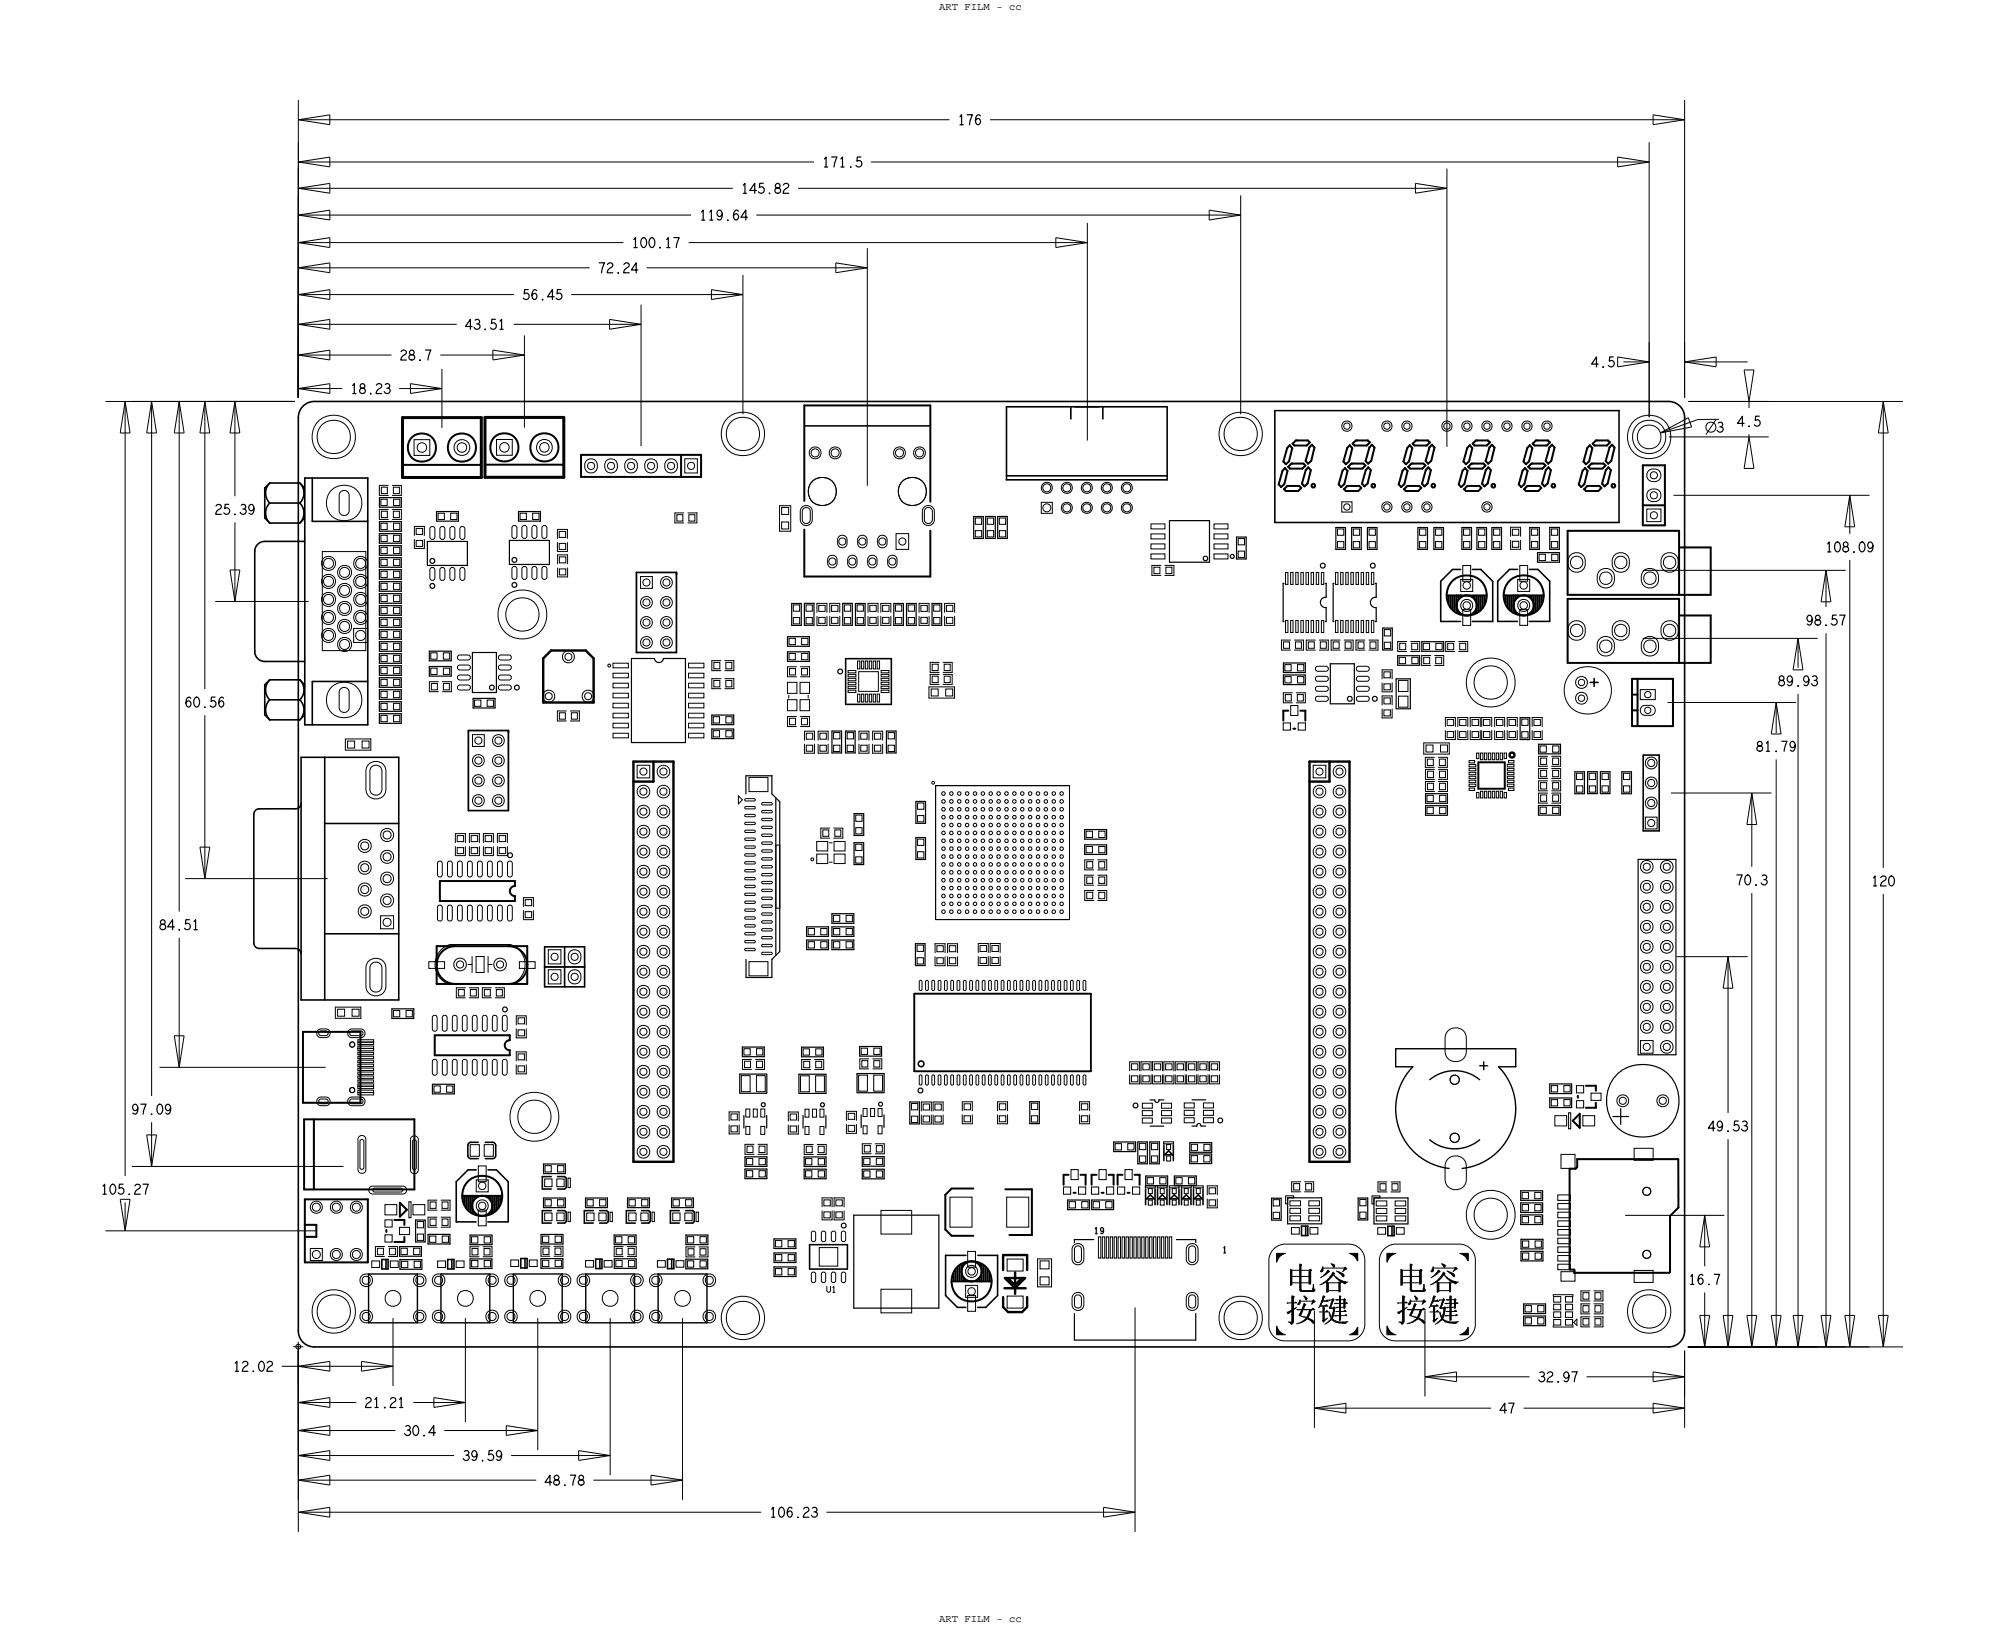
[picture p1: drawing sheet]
<svg xmlns="http://www.w3.org/2000/svg" width="254mm" height="207mm" viewBox="0 0 254 207" stroke-linecap="round" stroke-linejoin="round" font-family="sans-serif">
<defs><g id="words">
<g font-size="1.3">
<text x="119.2" y="1.2">ART FILM - cc</text>
<text x="104.4" y="21.2">171.5</text>
<text x="217.9" y="54.9">3</text>
<text x="119.2" y="205.9">ART FILM - cc</text>
</g>
<text font-size=".8" x="155.2" y="159">1</text>
</g></defs>
<!-- layer: Board Outline -->
<g fill="none" stroke="#000" stroke-width=".13">
<path d="M37.9 15.2l4-.6zM37.9 15.2h82.6zM37.9 15.2l4 .6zM37.9 18.1v32.4zM37.9 12.7v37.8zM41.9 14.6v1.2zM41.9 19.9v1.3zM125.7 15.2h88.2zM205.4 19.9l4 .7zM205.4 19.9v1.3zM209.4 18.1v34.9zM209.9 14.6l4 .6z"/>
<path d="M209.9 14.6v1.2zM209.9 15.8l4-.6zM213.9 12.7v37.8zM37.9 20.6l4-.7zM37.9 23.9l4-.6zM37.9 27.3l4-.6zM37.9 30.8l4-.6zM37.9 34l4-.6zM37.9 37.4l4-.6zM37.9 37.4h27.4zM37.9 27.3h49.8zM37.9 23.9h55.1z"/>
<path d="M37.9 30.8h41.2zM37.9 20.6l4 .6zM37.9 23.9l4 .6zM37.9 27.3l4 .6zM37.9 30.8l4 .6zM37.9 34l4 .6zM37.9 37.4l4 .6zM37.9 21.4v29.1zM37.9 24.8v25.7zM37.9 28.3v22.2zM37.9 31.5v19zM37.9 34.9v15.6z"/>
<path d="M37.9 38.7v11.8zM37.9 34h37zM37.9 20.6h65.4zM41.9 23.3v1.2zM41.9 26.7v1.2zM41.9 30.2v1.2zM41.9 33.4v1.2zM41.9 36.8v1.2zM72.5 37.4h21.8zM81.4 38.7v17.9zM82.1 34h28zM87.4 30.8h50.6z"/>
<path d="M90.3 36.8l4 .6zM90.3 36.8v1.2zM90.3 38l4-.6zM94.3 34.9v17.7zM96 27.3h61.5zM101.3 23.9h82.4zM106.1 33.4l4 .6zM106.1 33.4v1.2zM106.1 34.6l4-.6zM110.1 31.5v30.2zM110.6 20.6h98.8zM134 30.2l4 .6z"/>
<path d="M134 30.2v1.2zM134 31.4l4-.6zM138 28.3v27.6zM153.5 26.7l4 .6zM153.5 26.7v1.2zM153.5 27.9l4-.6zM157.5 24.8v27.8zM179.7 23.3l4 .6zM179.7 23.3v1.2zM179.7 24.5l4-.6zM183.7 21.4v35.3zM205.4 21.2l4-.6z"/>
<path d="M13.4 51h24zM15.3 55h1.2zM15.9 51l-.6 4zM15.9 51v98.3zM15.9 51l.6 4zM16.7 51h20.7zM18.6 55h1.3zM19.2 51v88.1zM19.2 51l-.6 4zM19.2 51l.7 4zM20.3 51h17.1zM22.1 55h1.3z"/>
<path d="M22.8 51l-.7 4zM22.8 51v64.7zM22.8 51l.6 4zM23.5 51h13.9zM25.4 55h1.2zM26 51l-.6 4zM26 51v36.5zM26 51l.6 4zM27.3 51h10.1zM29.2 55h1.3zM29.8 51l-.6 4zM29.8 51v12z"/>
<path d="M29.8 51l.7 4zM37.9 41.2l4-.7zM37.9 45.1l4-.7zM37.9 49.3l4-.6zM37.9 41.2l4 .6zM37.9 45.1l4 .6zM37.9 42.6v7.9zM37.9 49.3l4 .6zM37.9 46.8v3.7zM37.9 45.1h11.8zM37.9 41.2h20.1zM37.9 49.3h5.5z"/>
<path d="M41.9 40.5v1.3zM41.9 44.4v1.3zM41.9 48.7v1.2zM50.7 49.3h5.4zM52.1 48.7l4 .6zM52.1 48.7v1.2zM52.1 49.9l4-.6zM55.9 45.1h10.7zM56.1 46.8v7.5zM62.6 44.4l4 .7zM62.6 44.4v1.3zM62.6 45.7l4-.6z"/>
<path d="M65.2 41.2h16.2zM66.6 42.6v11.7zM77.4 40.5l4 .7zM77.4 40.5v1.3zM77.4 41.8l4-.6zM205.4 45.3l4 .6zM205.4 45.3v1.3zM205.4 46.6l4-.7zM206.1 45.9h3.3zM209.4 43.4v9.6zM210.8 55l3.5-2zM210.8 55l4.8-1.8z"/>
<path d="M210.8 55l4-.8zM211.9 55.5h12.7zM213.9 45.9l4-.6zM213.9 45.9l4 .7zM213.9 43.4v7.1zM213.9 45.9h8zM214.3 51h27.3zM214.3 51h10.3zM214.3 53l.5 1.2zM215.6 53.2h2.6zM217.8 53.3l-1.2 1.9zM217.9 45.3v1.3z"/>
<path d="M221.4 47l.7 4zM221.4 59.5h1.3zM221.4 47h1.3zM222.1 51v.8zM222.1 55.1v.4zM222.1 55.5l-.7 4zM222.1 55.5l.6 4zM222.7 47l-.6 4zM238.5 55h1.2zM239.1 51l-.6 4zM239.1 51v59.2zM239.1 51l.6 4z"/>
<path d="M27.3 76.3h11.9zM29.2 72.3l.6 4zM29.2 72.3h1.3zM29.8 66.3v10zM30.5 72.3l-.7 4zM208.6 72.4h25.7zM212.5 62.9h24.8zM231.2 76.4h1.3zM231.8 72.4l-.6 4zM231.8 72.4v4.6zM231.8 72.4l.7 4zM234.2 66.9h1.3z"/>
<path d="M234.8 62.9l-.6 4zM234.8 62.9v4.9zM234.8 71.1v99.9zM234.8 62.9l.7 4zM26 90.8v20.7zM208.6 81h22.2zM211.7 89.2h16.3zM224.9 93.2h1.2zM225.5 89.2v3.9zM225.5 96.4v74.6zM225.5 89.2l-.6 4zM225.5 89.2l.6 4z"/>
<path d="M227.7 85h1.2zM228.3 81l-.6 4zM228.3 81v3.7zM228.3 88.1v82.9zM228.3 81l.6 4zM231.8 80.4v90.6zM22.8 119v16.5zM23.5 111.5h18.1zM25.4 107.5l.6 4zM25.4 107.5h1.2zM26.6 107.5l-.6 4zM212.1 100.7h12.8z"/>
<path d="M221.8 104.7h1.2zM222.4 100.7l-.6 4zM222.4 100.7v9.3zM222.4 113.3v57.7zM222.4 100.7l.6 4zM239.1 113.5v57.5zM20.3 135.5h21zM22.1 131.5l.7 4zM22.1 131.5h1.3zM23.4 131.5l-.6 4zM212.8 121.4h9.1zM218.8 125.4h1.2z"/>
<path d="M219.4 121.4l-.6 4zM219.4 121.4v19.9zM219.4 121.4l.6 4zM13.4 156.2h26.8zM15.3 152.2l.6 4zM15.3 152.2h1.2zM15.9 152.6v3.6zM16.5 152.2l-.6 4zM16.7 148h26.9zM18.6 144l.6 4.1zM18.6 144h1.3zM19.2 142.4v5.6z"/>
<path d="M19.9 144l-.7 4zM206.3 154.3h12.6zM215.8 158.3h1.3zM216.4 154.3l-.6 4zM216.4 154.3v6.4zM216.4 154.3l.7 4zM219.4 144.6v26.4zM35.8 173.4h2.1zM37.9 171.1v23.3zM37.9 173.4l4-.6zM37.9 178l4-.6zM37.9 178h7.3z"/>
<path d="M37.9 173.4l4 .6zM37.9 173.4h12zM37.9 178l4 .6zM37.9 171.4v4.5zM37.9 171.4v9.1zM37.9 171.4v12.7zM37.9 171.4v15.8zM37.9 171.4v19zM41.9 172.8v1.2zM41.9 177.4v1.2zM45.9 172.8l4 .6zM45.9 172.8v1.2z"/>
<path d="M45.9 174l4-.6zM49.9 167.3v8.6zM52.5 178h6.6zM55.1 177.4l4 .6zM55.1 177.4v1.2zM55.1 178.6l4-.6zM59.1 167.3v13.2zM68.3 167.3v16.8zM77.5 167.3v19.9zM86.7 167.3v23.1zM144.1 166v28.4zM166.9 178.7l4-.6z"/>
<path d="M166.9 178.7h22.4zM166.9 166.4v14.8zM166.9 178.7l4 .7zM170.9 178.1v1.3zM180.9 174.7l4-.6zM180.9 174.7h13.3zM180.9 174.7l4 .7zM180.9 166.4v10.8zM184.9 174.1v1.3zM193.4 178.7h20.5zM201.4 174.7h12.5zM209.9 174.1l4 .6z"/>
<path d="M209.9 178.1l4 .6zM209.9 174.1v1.3zM209.9 175.4l4-.7zM209.9 178.1v1.3zM209.9 179.4l4-.7zM213.9 171.4v5.8zM213.9 171.4v9.8zM214.2 171h27.4zM214.3 171h23zM214.3 171h20zM214.3 171h16.5zM214.3 171h13.7z"/>
<path d="M214.3 171h10.6zM214.3 171h7.6zM214.3 171h4.6zM215.8 167l.6 4zM215.8 167h1.3zM216.4 164v7zM217.1 167l-.7 4zM218.8 167l.6 4zM218.8 167h1.2zM220 167l-.6 4zM221.8 167l.6 4zM221.8 167h1.2z"/>
<path d="M223 167l-.6 4zM224.9 167l.6 4zM224.9 167h1.2zM226.1 167l-.6 4zM227.7 167l.6 4zM227.7 167h1.2zM228.9 167l-.6 4zM231.2 167l.6 4zM231.2 167h1.3zM232.5 167l-.7 4zM234.2 167l.6 4zM234.2 167h1.3z"/>
<path d="M235.5 167l-.7 4zM238.5 167l.6 4zM238.5 167h1.2zM239.7 167l-.6 4zM37.9 191.9l4-.6zM37.9 191.9h58.7zM37.9 191.9l4 .7zM37.9 181.6l4-.7zM37.9 184.7l4-.6zM37.9 187.9l4-.7zM37.9 187.9h30.2zM37.9 181.6l4 .6z"/>
<path d="M37.9 184.7l4 .7zM37.9 187.9l4 .6zM37.9 181.6h12.3zM37.9 184.7h19.7zM41.9 191.3v1.3zM41.9 180.9v1.3zM41.9 184.1v1.3zM41.9 187.2v1.3zM56.4 181.6h11.9zM64.3 180.9l4 .7zM64.3 180.9v1.3zM64.3 182.2l4-.6z"/>
<path d="M64.9 184.7h12.6zM73.5 184.1l4 .6zM73.5 184.1v1.3zM73.5 185.4l4-.7zM75.3 187.9h11.4zM82.7 187.2l4 .7zM82.7 187.2v1.3zM82.7 188.5l4-.6zM104.9 191.9h39.2zM140.1 191.3l4 .6zM140.1 191.3v1.3zM140.1 192.6l4-.7z"/>
<circle cx="209.4" cy="55.5" r="1.51"/>
<circle cx="217.2" cy="54.2" r=".64"/>
</g>
<path d="M37.9 53v115.9zM39.9 51a2.03 2.03 0 0 0-2 2M39.9 51h171.9zM211.8 51a2.03 2.03 0 0 1 2.1 2M213.9 53v115.9zM37.9 168.9a2.03 2.03 0 0 0 2 2.1M39.9 171h171.9zM213.9 168.9a2.03 2.03 0 0 1-2.1 2.1" fill="none" stroke="#000" stroke-width=".2"/>
<!-- layer: Components -->
<g fill="none" stroke="#000" stroke-width=".2">
<path d="M102.1 54.1h16zM127.8 51.6h20.4zM127.8 51.6v9.3zM135.9 51.6v1.6zM136.5 51.6h3zM140 51.6v1.6zM148.2 51.6v9.3zM161.8 52.1h43.7zM161.8 52.1v14.2zM205.5 52.1v14.2zM32.3 70v12.7zM33.6 68.7h5.1z"/>
<path d="M33.6 65.8l.6 .6zM33.6 61.9v3.9zM33.6 68.7a1.27 1.27 0 0 0-1.3 1.3M34.2 63.8h3.9zM34.2 63.8a1.8 1.8 0 0 0 0 2.6M34.2 61.3a1.8 1.8 0 0 0 0 2.5M34.2 61.3h3.9zM34.2 61.3l-.6 .6zM34.2 66.4h3.9zM38.1 66.4l.6-.6zM38.1 61.3l.6 .6zM38.1 61.3a1.79 1.79 0 0 1 0 2.5 1.8 1.8 0 0 1 0 2.6"/>
<path d="M38.7 60.7h8zM38.7 60.7v31.3zM39.6 66.2h7.1zM39.6 60.7v5.5zM46.7 60.7v31.3zM127.8 60.4h20.4zM127.8 60.9h20.4zM161.8 66.3h43.7zM182.9 73.8v5.1zM182.9 78.9h2.5zM184.4 72.3h1zM184.4 72.3l-1.5 1.5z"/>
<path d="M186.9 78.9h2.6zM186.9 72.3h1.1zM188 72.3l1.5 1.5zM189.5 73.8v5.1zM190.1 73.8v5.1zM190.1 78.9h2.6zM191.6 72.3h1.1zM191.6 72.3l-1.5 1.5zM194.2 78.9h2.5zM194.2 72.3h1zM195.2 72.3l1.5 1.5zM196.7 73.8v5.1z"/>
<path d="M32.3 82.7a1.27 1.27 0 0 0 1.3 1.3M33.6 84h5.1zM33.6 90.7l.6 .7zM33.6 86.9v3.8zM34.2 88.8h3.9zM34.2 86.3a1.8 1.8 0 0 0 0 2.5M34.2 88.8a1.8 1.8 0 0 0 0 2.6M34.2 86.3h3.9zM34.2 86.3l-.6 .6zM34.2 91.4h3.9zM38.1 91.4l.6-.7zM38.1 86.3l.6 .6z"/>
<path d="M38.1 86.3a1.8 1.8 0 0 1 0 2.5M38.1 88.8a1.8 1.8 0 0 1 0 2.6M38.2 96.1h12.4zM38.2 96.1v30.8zM38.7 92h8zM39.6 86.5h7.1zM39.6 86.5v5.5zM41.2 96.1v30.8zM50.6 96.1v30.8zM107.4 83.6h5.8zM107.4 83.6v5.8zM107.4 89.4h5.8z"/>
<path d="M113.2 83.6v5.8zM187.7 96.8v3.3zM187.7 96.8h3.3zM191 96.8v3.3zM201.9 86.6h1zM202.4 86.1v1zM208.6 95.8h2.1zM208.6 95.8v9.7zM210.7 95.8v9.7zM32.2 103.4v16.3zM32.2 119.7l.2 .5 .5 .2M32.9 102.7h4.6z"/>
<path d="M32.9 102.7l-.5 .2-.2 .5M38.2 102l-.2 .5-.5 .2M41.2 104.5h9.4zM41.2 118.5h9.4zM187.7 100.1h3.3zM208.6 105.5h2.1zM32.9 120.4h4.6zM37.5 120.4l.5 .2 .2 .5M38.2 126.9h12.4zM69.1 122.7h5.1zM69.1 122.7v2.6zM69.1 120.2h5.1z"/>
<path d="M69.1 120.2v2.5zM69.1 125.3h5.1zM71.7 122.7v2.6zM71.7 120.2v2.5zM74.2 122.7v2.6zM74.2 120.2v2.5zM116.1 126.1v9.9zM116.1 136h22.4zM116.1 126.1h22.4zM116.7 134.8l.2-.1 .3 .1 .1 .2-.1 .3-.3 .1-.2-.1-.1-.3zM138.5 126.1v9.9zM48.5 159.9v1.2z"/>
<path d="M48.5 159.9h.8zM49 159.9v1.2zM49.3 159.9v1.2zM56.8 159.9v1.2zM56.8 159.9h.8zM57.4 159.9v1.2zM57.6 159.9v1.2zM57.9 155.1h2.5zM57.9 150v5.1zM59.4 145.4v1.3zM59.4 146.7l.1 .2 .3 .2M59.4 148.5h1.1z"/>
<path d="M59.4 148.5l-1.5 1.5zM59.8 145h.9zM59.8 147.1h.9zM59.8 145l-.3 .1-.1 .3M61.6 145h.9zM61.6 147.1h.9zM61.9 155.1h2.6zM62 148.5h1zM62.5 145l.3 .1 .1 .3M62.9 146.7l-.1 .2-.3 .2M62.9 145.4v1.3zM63 148.5l1.5 1.5z"/>
<path d="M64.5 150v5.1zM66.1 159.7v1.2zM66.1 159.7h.8zM66.7 159.7v1.2zM66.9 159.7v1.2zM68.9 153.7h1.1zM68.9 153.7v1.5zM68.9 149.3h1.1zM68.9 149.3v1.6zM68.9 155.2h1.1zM68.9 150.9h1.1zM70.8 153.7h.9z"/>
<path d="M70.8 149.3h.9zM70.8 155.2h.9zM70.8 150.9h.9zM71.7 155.2l.2-.2zM71.7 150.9l.2-.2zM71.7 153.7l.2 .1zM71.7 149.3l.2 .2zM71.9 153.8v1.2zM71.9 149.5v1.2zM74.2 153.7h1.1zM74.2 153.7v1.5zM74.2 155.2h1.1z"/>
<path d="M75.6 159.8v1.2zM75.6 159.8h.8zM76.1 153.7h.9zM76.1 155.2h.9zM76.2 159.8v1.2zM76.4 159.8v1.2zM77 155.2l.2-.2zM77 153.7l.2 .1zM77.2 153.8v1.2zM79.5 153.7h1.2zM79.5 153.7v1.5zM79.5 155.2h1.2z"/>
<path d="M81.5 153.7h.9zM81.5 155.2h.9zM82.4 155.2l.2-.2zM82.4 153.7l.2 .1zM82.6 153.8v1.2zM84.7 159.8v1.2zM84.7 159.8h.8zM85.1 153.7h1.1zM85.1 153.7v1.5zM85.1 155.2h1.1zM85.3 159.8v1.2zM85.5 159.8v1.2z"/>
<path d="M87 153.7h.9zM87 155.2h.9zM87.9 155.2l.2-.2zM87.9 153.7l.2 .1zM88.1 153.8v1.2zM102.8 158h4.8zM102.8 158v3.1zM107.6 158v3.1zM120.1 159.3v5.1zM120.1 159.3h2.5zM124.1 159.3h2.6zM126.7 159.3v5.1z"/>
<path d="M145.4 150.9v2zM145.5 152.2l.5-.5zM145.5 152.2h1.1zM146 151.7l.6 .5zM146.6 150.9v2zM147 150.9v2zM147 152.2l.6-.5zM147 152.2h1.1zM147.6 151.7l.5 .5zM147.8 145.3v2zM147.9 146.6l.5-.5zM147.9 146.6h1z"/>
<path d="M148.2 150.9v2zM148.4 146.1l.5 .5zM148.5 150.9v2zM148.6 152.2h1zM148.6 152.2l.5-.5zM149 145.3v2zM149.1 151.7l.5 .5zM149.7 150.9v2zM150 150.9v2zM150.1 152.2h1zM150.1 152.2l.5-.5zM150.6 151.7l.5 .5z"/>
<path d="M151.2 150.9v2zM151.5 150.9v2zM151.6 152.2h1zM151.6 152.2l.5-.5zM152.1 151.7l.5 .5zM152.7 150.9v2zM165.2 155.6v1.2zM165.2 155.6h.8zM165.2 156.8h.8zM165.8 155.6v1.2zM166 155.6v1.2zM176.2 155.6v1.2z"/>
<path d="M176.2 155.6h.8zM176.2 156.8h.8zM176.7 155.6v1.2zM177 155.6v1.2zM48.5 161.1h.8zM56.8 161.1h.8zM66.1 160.9h.8zM75.6 161h.8zM84.7 161h.8zM102.8 161.1h4.8zM120.1 164.4l1.5 1.5zM121.6 165.9h1z"/>
<path d="M124.1 165.9h1.1zM125.2 165.9l1.5-1.5z"/>
</g>
<g fill="none" stroke="#000" stroke-width=".13">
<path d="M40.9 70h5.5v12.6h-5.5zM48.2 62.9h1.1zM48.2 65.9h1.1zM48.2 61.6h1.1zM48.2 61.6v1.3zM48.2 64.7h1.1zM48.2 64.7v1.2zM49.8 61.6h1.2zM49.8 64.7h1.2zM49.8 62.9h1.2zM49.8 65.9h1.2zM51 61.6v1.3z"/>
<path d="M51 64.7v1.2zM52.6 69.6h1.3zM52.6 68.5v1.1zM52.6 66.8h1.3zM52.6 66.8v1.2zM53.9 66.8v1.2zM53.9 68.5v1.1zM70.8 70h1.2zM70.8 68.8v1.2zM70.8 67.2h1.2zM70.8 67.2v1.1zM70.8 70.4h1.3z"/>
<path d="M70.8 70.4v1.2zM70.8 72.1v1.1zM70.8 73.2h1.3zM72 67.2v1.1zM72 68.8v1.2zM72.1 70.4v1.2zM72.1 72.1v1.1zM85.7 65.1h1.1zM85.7 65.1v1.3zM85.7 66.4h1.1zM87.3 66.4h1.2zM87.3 65.1h1.2z"/>
<path d="M88.5 65.1v1.3zM99 67.4h1.4zM99 64.2v3.2zM99 64.2h1.4zM100.4 64.2v3.2zM103.7 78.2v1.2zM103.7 76.6h1.3zM103.7 76.6v1.1zM103.7 79.4h1.3zM105 76.6v1.1zM105 78.2v1.2zM105.3 78.2v1.2z"/>
<path d="M105.3 76.6h1.3zM105.3 76.6v1.1zM105.3 79.4h1.3zM106.6 76.6v1.1zM106.6 78.2v1.2zM110.2 79.4h1.3zM110.2 78.2v1.2zM110.2 76.6h1.3zM110.2 76.6v1.1zM111.5 76.6v1.1zM111.5 78.2v1.2zM111.8 78.2v1.2z"/>
<path d="M111.8 76.6h1.3zM111.8 76.6v1.1zM111.8 79.4h1.3zM113.1 76.6v1.1zM113.1 78.2v1.2zM116.7 78.2v1.2zM116.7 76.6h1.3zM116.7 76.6v1.1zM116.7 79.4h1.3zM118 76.6v1.1zM118 78.2v1.2zM119.9 79.4h1.3z"/>
<path d="M119.9 78.2v1.2zM119.9 76.6h1.3zM119.9 76.6v1.1zM121.2 76.6v1.1zM121.2 78.2v1.2zM146.2 73h1.2zM146.2 71.8h1.2zM146.2 71.8v1.2zM147.9 73h1.1zM147.9 71.8h1.1zM149 71.8v1.2zM191.8 68.6v1.1z"/>
<path d="M191.8 66.9h1.3zM191.8 66.9v1.2zM191.8 69.7h1.3zM193.1 66.9v1.2zM193.1 68.6v1.1zM43.8 95.2h3.3zM43.8 93.8h3.3zM43.8 93.8v1.4zM47.1 93.8v1.4zM54.5 87.8h1.2zM54.5 86.5h1.2zM54.5 86.5v1.3z"/>
<path d="M56.2 86.5h1.1zM56.2 87.8h1.1zM57.3 86.5v1.3zM70.8 90.2h1.1zM70.8 90.2v1.3zM70.8 91.5h1.1zM72.4 90.2h1.2zM72.4 91.5h1.2zM73.6 90.2v1.3zM77.2 84.4l.1-.1 .2 .1v.2l-.2 .1-.1-.1zM90.4 83.9h1.1zM90.4 83.9v1.2z"/>
<path d="M90.4 86.1h1.1zM90.4 86.1v1.3zM90.4 85.1h1.1zM90.4 87.4h1.1zM92 83.9h1.2zM92 86.1h1.2zM92 85.1h1.2zM92 87.4h1.2zM93.2 83.9v1.2zM93.2 86.1v1.3zM100 85.9h1.1zM100 84.6h1.1z"/>
<path d="M100 84.6v1.3zM100 90.9h1.1zM100 90.9v1.3zM100 92.2h1.1zM100.1 88.2v.4zM101.6 84.6h1.2zM101.6 85.9h1.2zM101.6 90.9h1.2zM101.6 92.2h1.2zM102.1 92.8h1.3zM102.1 92.8v1.1zM102.1 94.5v1.1z"/>
<path d="M102.1 95.6h1.3zM102.6 88.2v.4zM102.8 84.6v1.3zM102.8 90.9v1.3zM103.4 92.8v1.1zM103.4 94.5v1.1zM103.9 95.6h1.2zM103.9 92.8h1.2zM103.9 92.8v1.1zM103.9 94.5v1.1zM105.1 92.8v1.1zM105.1 94.5v1.1z"/>
<path d="M109.1 95.6h1.2zM109.1 92.8h1.2zM109.1 92.8v1.1zM109.1 94.5v1.1zM110.3 92.8v1.1zM110.3 94.5v1.1zM110.8 95.6h1.3zM110.8 92.8h1.3zM110.8 92.8v1.1zM110.8 94.5v1.1zM112.1 92.8v1.1zM112.1 94.5v1.1z"/>
<path d="M117.9 88.6h3.3zM117.9 87.2h3.3zM117.9 87.2v1.4zM118.1 86.9h1.1zM118.1 85.3h1.1zM118.1 85.6h1.1zM118.1 85.6v1.3zM118.1 84.1h1.1zM118.1 84.1v1.2zM118.3 99.3l.2-.1 .1 .1v.1l-.1 .1-.2-.1zM118.8 99.7h17zM118.8 99.7v17z"/>
<path d="M119.7 85.6h1.2zM119.7 84.1h1.2zM119.7 86.9h1.2zM119.7 85.3h1.2zM120.9 85.6v1.3zM120.9 84.1v1.2zM121.2 87.2v1.4zM135.8 99.7v17zM162.7 82.5h1.1zM162.7 81.2h1.1zM162.7 81.2v1.3zM162.9 89.2h1.2z"/>
<path d="M162.9 87.9h1.2zM162.9 87.9v1.3zM164.3 81.2h1.2zM164.3 82.5h1.2zM164.6 89.2h1.1zM164.6 87.9h1.1zM165.5 81.2v1.3zM165.7 87.9v1.3zM165.8 81.2h1.2zM165.8 81.2v1.3zM165.8 82.5h1.2zM167.5 82.5h1.1z"/>
<path d="M167.5 81.2h1.1zM168.6 81.2v1.3zM169 82.5h1.1zM169 81.2h1.1zM169 81.2v1.3zM170.6 82.5h1.2zM170.6 81.2h1.2zM171.8 81.2v1.3zM172.2 82.5h1.1zM172.2 81.2h1.1zM172.2 81.2v1.3zM173.8 82.5h1.1z"/>
<path d="M173.8 81.2h1.1zM174.9 81.2v1.3zM175.5 85h1.2zM175.5 85v1.2zM175.5 86.7v1.1zM175.5 90v1.1zM175.5 88.3h1.2zM175.5 88.3v1.2zM175.5 87.8h1.2zM175.5 91.1h1.2zM176.7 85v1.2zM176.7 86.7v1.1z"/>
<path d="M176.7 88.3v1.2zM176.7 90v1.1zM177.4 82.7h1.2zM177.4 81.4h1.2zM177.4 81.4v1.3zM179.1 82.7h1.1zM179.1 81.4h1.1zM180.2 81.4v1.3zM180.5 83.2h1.1zM180.5 83.2v1.3zM180.5 84.5h1.1zM180.8 95.7h3.2z"/>
<path d="M180.8 94.3h3.2zM180.8 94.3v1.4zM181 97.4h1.1zM181 96.1h1.1zM181 96.1v1.3zM181 98.9h1.1zM181 99.2h1.1zM181 99.2v1.3zM181 97.7h1.1zM181 97.7v1.2zM182.1 84.5h1.2zM182.1 83.2h1.2z"/>
<path d="M182.6 96.1h1.2zM182.6 97.4h1.2zM182.6 98.9h1.2zM182.6 99.2h1.2zM182.6 97.7h1.2zM183.3 83.2v1.3zM183.5 92.7v1.2zM183.5 91.1h1.3zM183.5 91.1v1.1zM183.5 93.9h1.3zM183.5 81.4h1.2zM183.5 81.4v1.3z"/>
<path d="M183.5 82.7h1.2zM183.8 96.1v1.3zM183.8 99.2v1.3zM183.8 97.7v1.2zM184 94.3v1.4zM184.8 91.1v1.1zM184.8 92.7v1.2zM185.1 92.7v1.2zM185.1 91.1h1.3zM185.1 91.1v1.1zM185.1 93.9h1.3zM185.2 81.4h1.1z"/>
<path d="M185.2 82.7h1.1zM186.3 81.4v1.3zM186.4 91.1v1.1zM186.4 92.7v1.2zM186.7 92.7v1.2zM186.7 91.1h1.2zM186.7 91.1v1.1zM186.7 93.9h1.2zM187.9 91.1v1.1zM187.9 92.7v1.2zM188.1 92.7v1.2zM188.1 91.1h1.3z"/>
<path d="M188.1 91.1v1.1zM188.1 93.9h1.3zM189.4 91.1v1.1zM189.4 92.7v1.2zM189.8 92.7v1.2zM189.8 91.1h1.2zM189.8 91.1v1.1zM189.8 93.9h1.2zM191 91.1v1.1zM191 92.7v1.2zM191.4 93.9h1.2zM191.4 92.7v1.2z"/>
<path d="M191.4 91.1h1.2zM191.4 91.1v1.1zM192.6 91.1v1.1zM192.6 92.7v1.2zM194.5 92.7v1.2zM194.5 91.1h1.3zM194.5 91.1v1.1zM194.5 93.9h1.3zM195.3 98.8h1.2zM195.3 97.3h1.2zM195.3 97.5h1.2zM195.3 97.5v1.3z"/>
<path d="M195.3 99.1h1.2zM195.3 99.1v1.3zM195.3 96h1.2zM195.3 96v1.3zM195.8 91.1v1.1zM195.8 92.7v1.2zM197 98.8h1.1zM197 97.3h1.1zM197 97.5h1.1zM197 99.1h1.1zM197 96h1.1zM198.1 97.5v1.3z"/>
<path d="M198.1 99.1v1.3zM198.1 96v1.3zM57.1 119.9h7.7zM57.1 119.9a2.65 2.65 0 0 0-1.9 2.5 2.65 2.65 0 0 0 1.9 2.6M57.8 108.6h1.3zM57.8 105.8h1.3zM57.8 105.8v1.1zM57.8 107.5v1.1zM59.1 105.8v1.1zM59.1 107.5v1.1zM59.6 105.8h1.3zM59.6 105.8v1.1z"/>
<path d="M59.6 107.5v1.1zM59.6 108.6h1.3zM60.9 105.8v1.1zM60.9 107.5v1.1zM61.4 108.6h1.2zM61.4 105.8h1.2zM61.4 105.8v1.1zM61.4 107.5v1.1zM62.6 105.8v1.1zM62.6 107.5v1.1zM63.1 105.8h1.3zM63.1 105.8v1.1z"/>
<path d="M63.1 107.5v1.1zM63.1 108.6h1.3zM64.4 105.8v1.1zM64.4 107.5v1.1zM64.8 119.9a2.65 2.65 0 0 1 1.9 2.5 2.65 2.65 0 0 1-1.9 2.6M66.5 113.9h1.2zM66.5 113.9v1.2zM66.5 115.6v1.1zM66.5 116.7h1.2zM67.7 113.9v1.2zM67.7 115.6v1.1zM93.7 101l.6 .5-.6 .5z"/>
<path d="M98.5 107.3h.5v8h-.5zM104.2 106.4h1.1zM104.2 105.1h1.1zM104.2 105.1v1.3zM105.3 107h.4zM105.3 109.4h.4zM105.9 105.1h1.1zM105.9 106.4h1.1zM107 105.1v1.3zM118.7 119.8h1.3zM118.7 119.8v1.1zM118.8 116.7h17z"/>
<path d="M120 119.8v1.1zM120.3 119.8h1.3zM120.3 119.8v1.1zM121.6 119.8v1.1zM124.2 119.8h1.3zM124.2 119.8v1.1zM125.5 119.8v1.1zM125.7 119.8h1.3zM125.7 119.8v1.1zM127 119.8v1.1zM137.7 114.3h1.2zM137.7 112.4h1.2z"/>
<path d="M137.7 110.4h1.2zM137.7 113h1.2zM137.7 113v1.3zM137.7 111.1h1.2zM137.7 111.1v1.3zM137.7 109.1h1.2zM137.7 109.1v1.3zM139.4 113h1.1zM139.4 111.1h1.1zM139.4 109.1h1.1zM139.4 114.3h1.1zM139.4 112.4h1.1z"/>
<path d="M139.4 110.4h1.1zM140.5 113v1.3zM140.5 111.1v1.3zM140.5 109.1v1.3zM181 100.5h1.1zM182.6 100.5h1.2zM195.3 100.4h1.2zM195.3 101.9h1.2zM195.3 100.7h1.2zM195.3 100.7v1.2zM197 100.4h1.1zM197 101.9h1.1z"/>
<path d="M197 100.7h1.1zM198.1 100.7v1.2zM42.6 129.2h3.2zM42.6 127.8h3.2zM42.6 127.8v1.4zM45.8 127.8v1.4zM57.1 125h7.7zM57.9 125.4h1.2zM57.9 125.4v1.2zM57.9 126.6h1.2zM59.4 122.4h.5zM59.6 126.6h1.1z"/>
<path d="M59.6 125.4h1.1zM59.9 121.4v2zM60.4 123.4h1.1zM60.4 121.4v2zM60.4 121.4h1.1zM60.7 125.4v1.2zM61.2 125.4h1.2zM61.2 125.4v1.2zM61.2 126.6h1.2zM61.5 121.4v2zM62 122.4h.5zM62 121.4v2z"/>
<path d="M62.9 126.6h1.1zM62.9 125.4h1.1zM64 125.4v1.2zM65.5 136.3h1.3zM65.5 131.7h1.3zM65.5 133.5h1.3zM65.5 133.5v1.1zM65.5 135.2v1.1zM65.5 128.9h1.3zM65.5 128.9v1.2zM65.5 130.6v1.1zM66.8 133.5v1.1z"/>
<path d="M66.8 135.2v1.1zM66.8 128.9v1.2zM66.8 130.6v1.1zM94.3 135.7h1.1zM94.3 134.5h1.1zM94.3 134.5v1.2zM95.9 134.5h1.2zM95.9 135.7h1.2zM97.1 134.5v1.2zM101.8 135.7h1.1zM101.8 134.5h1.1zM101.8 134.5v1.2z"/>
<path d="M103.4 134.5h1.2zM103.4 135.7h1.2zM104.6 134.5v1.2zM109.2 135.7h1.1zM109.2 134.4h1.1zM109.2 134.4v1.3zM110.8 134.4h1.2zM110.8 135.7h1.2zM112 134.4v1.3zM117 139.9h1.2zM117 139.9v1.1zM118.2 139.9v1.1z"/>
<path d="M118.5 139.9h1.2zM118.5 139.9v1.1zM118.7 121.4v1.2zM118.7 122.6h1.3zM119.7 139.9v1.1zM120 121.4v1.2zM120.3 121.4v1.2zM120.3 122.6h1.3zM121.6 121.4v1.2zM122.2 139.8h1.2zM122.2 139.8v1.2zM123.4 139.8v1.2z"/>
<path d="M124.2 122.5h1.3zM124.2 121.4v1.1zM125.5 121.4v1.1zM125.7 121.4v1.1zM125.7 122.5h1.3zM126.6 139.8h1.3zM126.6 139.8v1.2zM127 121.4v1.1zM127.9 139.8v1.2zM137.1 139.8h1.2zM137.1 139.8v1.2zM138.3 139.8v1.2z"/>
<path d="M143.4 136.4v1.2zM143.4 134.8h1.3zM143.4 134.8v1.1zM143.4 137.6h1.3zM144.7 134.8v1.1zM144.7 136.4v1.2zM144.9 136.4v1.2zM144.9 134.8h1.2zM144.9 134.8v1.1zM144.9 137.6h1.2zM146.1 134.8v1.1zM146.1 136.4v1.2z"/>
<path d="M146.3 137.6h1.3zM146.3 136.4v1.2zM146.3 134.8h1.3zM146.3 134.8v1.1zM147.6 134.8v1.1zM147.6 136.4v1.2zM147.8 137.6h1.2zM147.8 136.4v1.2zM147.8 134.8h1.2zM147.8 134.8v1.1zM149 134.8v1.1zM149 136.4v1.2z"/>
<path d="M149.2 136.4v1.2zM149.2 134.8h1.3zM149.2 134.8v1.1zM149.2 137.6h1.3zM150.5 134.8v1.1zM150.5 136.4v1.2zM150.7 136.4v1.2zM150.7 134.8h1.2zM150.7 134.8v1.1zM150.7 137.6h1.2zM151.9 134.8v1.1zM151.9 136.4v1.2z"/>
<path d="M152.1 136.4v1.2zM152.1 134.8h1.3zM152.1 134.8v1.1zM152.1 137.6h1.3zM153.4 134.8v1.1zM153.4 136.4v1.2zM153.5 136.4v1.2zM153.5 134.8h1.3zM153.5 134.8v1.1zM153.5 137.6h1.3zM154.8 134.8v1.1zM154.8 136.4v1.2z"/>
<path d="M47.7 158.2h1.1zM47.7 158.2v1.3zM47.7 159.5h1.1zM49.3 159.5h1.2zM49.3 158.2h1.2zM50.5 158.2v1.3zM51.9 152.5h.3v2.1h-.3zM54.3 152.3h1.2zM54.3 152.3v1.3zM54.3 154.5h1.2zM54.3 154.5v1.3zM54.3 153.6h1.2z"/>
<path d="M54.3 155.8h1.2zM56 153.6h1.1zM56 155.8h1.1zM56 152.3h1.1zM56 154.5h1.1zM57.1 152.3v1.3zM57.1 154.5v1.3zM59.7 158.2h1.1zM59.7 158.2v1.3zM59.7 159.5h1.1zM61.3 159.5h1.2zM61.3 158.2h1.2z"/>
<path d="M62.5 158.2v1.3zM68.7 158.2h1.1zM68.7 158.2v1.2zM68.7 159.4h1.1zM70.3 158.2h1.2zM70.3 159.4h1.2zM71.5 158.2v1.2zM72.1 153.8h.3v1.2h-.3zM72.1 149.5h.3v1.2h-.3zM77.4 153.8h.3v1.2h-.3zM78 158.2h1.1zM78 158.2v1.3z"/>
<path d="M78 159.5h1.1zM79.6 159.5h1.2zM79.6 158.2h1.2zM80.8 158.2v1.3zM82.8 153.8h.3v1.2h-.3zM87.1 158.3h1.1zM87.1 158.3v1.2zM87.1 159.5h1.1zM88.4 153.8h.3v1.2h-.3zM88.7 159.5h1.2zM88.7 158.3h1.2zM89.9 158.3v1.2z"/>
<path d="M92.6 143.9h1.2zM92.6 141.1h1.2zM92.6 141.1v1.2zM92.6 142.8v1.1zM93.8 141.1v1.2zM93.8 142.8v1.1zM94.6 146.5h1.1zM94.6 145.2h1.1zM94.6 145.2v1.3zM96.2 145.2h1.2zM96.2 146.5h1.2zM97.4 145.2v1.3z"/>
<path d="M100.1 143.9h1.3zM100.1 141.1h1.3zM100.1 141.1v1.2zM100.1 142.8v1.1zM101.4 141.1v1.2zM101.4 142.8v1.1zM102.1 145.3h1.1zM102.1 145.3v1.2zM102.1 146.5h1.1zM103.8 145.3h1.1zM103.8 146.5h1.1zM104.4 153.7v1.1z"/>
<path d="M104.4 152h1.2zM104.4 152v1.2zM104.4 154.8h1.2zM104.9 145.3v1.2zM105.6 152v1.2zM105.6 153.7v1.1zM105.9 154.8h1.3zM105.9 153.7v1.1zM105.9 152h1.3zM105.9 152v1.2zM107.2 152v1.2zM107.2 153.7v1.1z"/>
<path d="M107.5 141.1h1.2zM107.5 141.1v1.1zM107.5 142.7v1.2zM107.5 143.9h1.2zM108.7 141.1v1.1zM108.7 142.7v1.2zM109.5 145.2h1.1zM109.5 145.2v1.2zM109.5 146.4h1.1zM111.1 146.4h1.2zM111.1 145.2h1.2zM112.3 145.2v1.2z"/>
<path d="M117 142.7h1.2zM117 141.5v1.2zM118.2 141.5v1.2zM118.5 141.5v1.2zM118.5 142.7h1.2zM119.7 141.5v1.2zM122.2 142.6h1.2zM122.2 141.5v1.1zM123.4 141.5v1.1zM126.6 141.5v1.1zM126.6 142.6h1.3zM127.9 141.5v1.1z"/>
<path d="M131.7 159.8h1.8zM131.7 159.8v3.5zM133.5 159.8v3.5zM137.1 142.6h1.2zM137.1 141.5v1.1zM138.3 141.5v1.1zM145.4 150.5h1.3v.3h-1.3zM146.9 150.5h1.3v.3h-1.3zM147.7 144.9h1.3v.3h-1.3zM148.4 150.5h1.3v.3h-1.3zM150 150.5h1.2v.3h-1.2zM151.5 150.5h1.3v.3h-1.3z"/>
<path d="M153.3 152.2v1.1zM153.3 150.5h1.2zM153.3 150.5v1.2zM153.3 153.3h1.2zM154.5 150.5v1.2zM154.5 152.2v1.1zM162.1 159.7h.2zM162.1 159.8h.2zM162.1 159.9h.1zM162.1 160h.1M162.1 159.1h1.1zM162.1 159.1h1z"/>
<path d="M162.1 159.2h.8zM162.1 159.2h.7zM162.1 159.3h.6zM162.1 159.4h.6zM162.1 159.4h.5zM162.1 159.5h.4zM162.1 159.6h.3zM162.1 159.7h.3zM163.2 151.8h1v.2h-.7v.8h-.3zM164 150h1.1zM164 150v1.3zM164 151.3h1.1z"/>
<path d="M165.6 151.3h1.2zM165.6 150h1.2zM166.8 150v1.3zM171.3 159.1h1.1zM171.4 159.1h1zM171.5 159.2h.9zM171.6 159.2h.8zM171.8 159.3h.6zM171.8 159.4h.6zM171.9 159.4h.5zM171.9 159.5h.5zM172 159.5h.4z"/>
<path d="M172.1 159.6h.3zM172.1 159.7h.3zM172.2 159.7h.2zM172.2 159.8h.2zM172.3 159.9h.1zM172.3 160h.1M174.2 151.8h1v.2h-.8v.8h-.2zM174.9 151.3h1.2zM174.9 150h1.2zM174.9 150v1.3zM176.1 159.7h.2zM176.1 159.8h.2z"/>
<path d="M176.1 159.9h.1zM176.1 160h.1zM176.1 159.1h1.1zM176.1 159.1h1zM176.1 159.2h.9zM176.1 159.2h.8zM176.1 159.3h.7zM176.1 159.4h.6zM176.1 159.4h.5zM176.1 159.5h.5zM176.1 159.5h.4zM176.1 159.6h.4z"/>
<path d="M176.1 159.6h.3zM176.1 159.7h.3zM176.6 150h1.1zM176.6 151.3h1.1zM177.7 150v1.3zM185.3 159.1h1.1zM185.5 159.1h.9zM185.6 159.2h.8zM185.7 159.2h.7zM185.8 159.3h.6zM185.8 159.4h.6zM185.9 159.4h.5z"/>
<path d="M186 159.5h.4zM186.1 159.6h.3zM186.1 159.7h.3zM186.2 159.7h.2zM186.3 159.8h.1zM186.3 159.9h.1zM186.4 160h.1M199.1 141.2h.3v2.1h-.3zM128.2 162.2h1.3v.7h-1.3zM131.7 163.3h1.8zM162.1 160.1h.1M162.1 160.2h.1"/>
<path d="M162.1 168.4h.1M162.1 168.5h.1M162.1 168.6h.1zM162.1 168.7h.2zM162.1 168.8h.2zM162.1 168.9h.3zM162.1 169h.4zM162.1 169.1h.5zM162.1 169.2h.6zM162.1 169.3h.7zM162.1 169.3h.8zM162.1 169.4h1z"/>
<path d="M162.1 169.4h1.1zM162.1 168.3h.1M163.4 166.6h.4zM163.4 165.4h1.2zM163.5 166.6h.2zM163.5 166.7h.2zM163.5 165.4h.1M163.5 166.7h.1zM163.5 166.5h.4zM163.5 167.8h.7zM163.7 166.5h.2zM163.7 167.9h.5z"/>
<path d="M163.8 166.4h.2zM163.8 161.3h.2zM163.8 162.6h.2zM163.8 162.7h.2zM163.8 162.8h.2zM163.8 162.9h.2zM163.8 163h.2zM163.8 162.8h2.6zM163.8 161.4h.2zM163.8 161.5h.2zM163.8 161.6h.2zM163.8 161.7h.2z"/>
<path d="M163.8 161.8h.2zM163.8 161.9h.2zM163.8 162h.2zM163.8 162.1h.2zM163.8 162.2h.2zM163.8 162.3h.2zM163.8 162.4h.2zM163.8 162.5h.2zM163.8 162h2.6zM163.8 161.1h.1M163.8 161.2h.2zM163.8 161.2h2.7z"/>
<path d="M163.8 163.1h.2zM163.8 163.1h.1M163.8 167.9h.4zM163.9 166.4h.3zM163.9 168h.2zM163.9 166.3h.3zM163.9 168.1h.1zM164 165.5h.2zM164 165.6h.2zM164 165.7h.2zM164 165.8h.2zM164 165.9h.2z"/>
<path d="M164 166h.2zM164 166.1h.2zM164 166.1h.3zM164 166.2h.3zM164 166.2h.2zM164 166.4h.2zM164 166.5h.2zM164 166.6h.2zM164 166.7h.2zM164 166.8h.2zM164 166.9h.2zM164 167h.2z"/>
<path d="M164 164.5h.1zM164 164.5h.2zM164 164.6h.3zM164 164.7h.3zM164 164.7h.2zM164 164.8h.2zM164 164.9h.2zM164 165h.2zM164 165.1h.2zM164 165.2h.2zM164 165.3h.2zM164 165.4h.2z"/>
<path d="M164 167.1h.2zM164 167.2h.2zM164 167.3h.2zM164 167.4h.2zM164 167.5h.2zM164 167.6h.2zM164 167.7h.2zM164 167.8h.2zM164.3 166.1h.2zM164.4 166.1h.1zM164.4 165.3h.2zM164.5 165.3h.1"/>
<path d="M164.5 166h.1M164.6 165.9h.1M164.6 168h.2zM164.6 166.2h2.3zM164.7 166.2h2.2zM164.8 165.5h.2zM164.8 165.6h.1zM164.8 168h.1zM164.9 165.4h.2zM164.9 167h.2zM164.9 165.3h.2zM164.9 167.9h.2z"/>
<path d="M164.9 166.9h.3zM164.9 166.9h.2zM164.9 165.2h.2zM165 161.3h.2zM165 162.6h.2zM165 162.7h.2zM165 162.8h.2zM165 162.9h.2zM165 163h.2zM165 161.4h.2zM165 161.5h.2zM165 161.6h.2z"/>
<path d="M165 161.7h.2zM165 161.8h.2zM165 161.9h.2zM165 162h.2zM165 162.1h.2zM165 162.2h.2zM165 162.3h.2zM165 162.4h.2zM165 162.5h.2zM165 160.5h.1zM165 160.5h.2zM165 160.5h.3z"/>
<path d="M165 160.6h.2zM165 160.7h.2zM165 160.8h.2zM165 160.9h.2zM165 161h.2zM165 161.1h.2zM165 161.2h.2zM165 166.8h.2zM165 165h.1M165 165.1h.1M165 165.2h1.9zM165 163.1h.2z"/>
<path d="M165 163.2h.2zM165 163.3h.2zM165 163.4h.2zM165 163.5h.2zM165 163.6h.2zM165 163.7h.2zM165 163.8h.3zM165.1 166.7h.2zM165.1 166.7h.1zM165.1 163.8h1.8zM165.1 163.9h1.8zM165.1 167.9h.2z"/>
<path d="M165.1 167h.1zM165.1 166.6h.2zM165.2 166.5h.1zM165.2 163.9h1.6zM165.2 167.8h.2zM165.2 166.4h.2zM165.2 167.1h.2zM165.3 166.3h.1zM165.3 167.8h.2zM165.3 166.1h.2zM165.4 165.9h.2zM165.4 166h.1z"/>
<path d="M165.4 166.1h.1zM165.4 167.1h.2zM165.4 167.7h.2zM165.4 165.8h.2zM165.4 167.6h.3zM165.5 165.6h.2zM165.5 165.7h.2zM165.5 165.5h.2zM165.5 165.6h.3zM165.5 164.5h.1M165.5 165.5h.1zM165.5 167.2h.3z"/>
<path d="M165.5 167.6h.2zM165.6 164.5h.1zM165.6 164.6h.1zM165.6 167.5h.2zM165.6 164.7h.2zM165.6 167.5h.3zM165.7 164.7h.2zM165.7 164.8h.2zM165.7 167.2h.4zM165.7 164.9h.2zM165.7 165h.2zM165.7 167.5h.2z"/>
<path d="M165.8 165h.1M165.8 167.3h.3zM165.8 167.3h.4zM165.8 167.4h.5zM165.9 167.2h.2zM165.9 167.1h.3zM166 167h.2zM166 166.9h.3zM166.1 166.8h.2zM166.1 167.5h.3zM166.2 166.6h.1zM166.2 166.7h.1z"/>
<path d="M166.2 161.3h.2zM166.2 162.6h.2zM166.2 162.7h.2zM166.2 162.8h.2zM166.2 162.9h.2zM166.2 163h.1zM166.2 161.4h.2zM166.2 161.5h.2zM166.2 161.6h.2zM166.2 161.7h.2zM166.2 161.8h.2zM166.2 161.9h.2z"/>
<path d="M166.2 162h.2zM166.2 162.1h.2zM166.2 162.2h.2zM166.2 162.3h.2zM166.2 162.4h.2zM166.2 162.5h.2zM166.2 161.3h.3zM166.2 166.5h.2zM166.2 167.5h.3zM166.3 161.2h.2zM166.3 166.3h.2zM166.3 166.4h.2z"/>
<path d="M166.3 166.4h.1zM166.3 167.5h.3zM166.3 161.1h.1zM166.3 167.6h.4zM166.4 167.6h.3zM166.5 167.7h.3zM166.5 165.5h.1M166.5 167.8h.3zM166.6 166.1h.2zM166.6 165.4h.1zM166.6 165.5h.1M166.6 167.8h.2z"/>
<path d="M166.6 165.2h.4zM166.6 165.3h.3zM166.6 165.3h.2zM166.6 163.8h.3zM166.6 167.9h.2zM166.7 166.1h.1M166.7 165.1h.1zM166.7 165.1h.2zM166.7 163.5h.1zM166.7 163.6h.1zM166.7 163.7h.2zM166.7 167.9h.1z"/>
<path d="M166.7 165h.1M166.7 163h.1M166.7 163.1h.1M166.7 163.2h.1M166.7 163.3h.1M166.7 163.4h.1M166.7 168h.1zM167.4 166h.1M167.4 165.9h.1M167.5 165.8h.1M167.5 166.5h1.1zM167.6 165.7h.9z"/>
<path d="M167.6 165.8h1zM167.6 163.1h.1M167.6 165.6h.1zM167.6 165.7h.1M167.7 161.3h.2zM167.7 161.4h.2zM167.7 162.2h.1M167.7 165.6h.1M167.7 165.5h.1M167.7 163h.1M167.7 161.3h.3zM167.7 165.4h.1z"/>
<path d="M167.7 163h.2zM167.7 162.1h.1M167.7 161.2h.3zM167.7 165.2h.2zM167.7 165.3h.2zM167.8 162h.1zM167.8 161.1h.2zM167.8 165.1h.2zM167.8 165.1h.8zM167.8 165.2h.8zM167.9 162.9h.1zM167.9 160.9h.1z"/>
<path d="M167.9 161h3zM167.9 161h.1zM167.9 164.9h.1zM167.9 165h.1zM167.9 162.9h.2zM167.9 162h.1M167.9 160.8h.1M167.9 160.9h.1M167.9 164.7h.2zM167.9 164.8h.2zM167.9 167.6h.3zM168 161.9h.1z"/>
<path d="M168 165.8h.1zM168 165.9h.1zM168 166h.1zM168 166.1h.1zM168 166.2h.1zM168 166.3h.1zM168 166.4h.1zM168 166.5h.1zM168 166.6h.1zM168 166.7h.1zM168 166.8h.1zM168 166.9h.1z"/>
<path d="M168 167h.1zM168 164.5h.1zM168 164.5h.2zM168 164.6h.2zM168 164.7h.1zM168 167.1h.1zM168 167.2h.1zM168 167.3h.1zM168 167.4h.1zM168 167.5h.1zM168 167.5h.3zM168 167.7h.1z"/>
<path d="M168 167.8h.1zM168 162.8h.2zM168 167.8h.1M168.1 162.8h.2zM168.1 161.9h.1zM168.1 161.8h.2zM168.2 162.7h.1zM168.2 161.7h.2zM168.2 168.1h.1M168.2 162.7h.3zM168.3 162.6h.2zM168.3 161.6h.2z"/>
<path d="M168.3 165.7h.2zM168.3 167.5h.1zM168.3 168h.1M168.3 165.6h.1zM168.3 166.5h.3zM168.3 167.4h.1zM168.3 168h.1zM168.4 161.5h.2zM168.4 162.6h.2zM168.4 166.4h.1zM168.4 165.1h.1zM168.4 162.7h.1z"/>
<path d="M168.4 162.8h.2zM168.4 162.8h1.8zM168.4 162.9h.2zM168.4 163h.2zM168.4 161.4h.3zM168.4 161.5h.3zM168.4 162.5h.2zM168.4 166.4h.1M168.4 165h.1M168.4 163.1h.2zM168.4 163.2h.2zM168.4 163.3h.2z"/>
<path d="M168.4 163.4h.2zM168.4 163.5h.2zM168.4 163.6h.2zM168.4 163.7h.2zM168.4 163.8h.2zM168.4 163.8h1.7zM168.4 163.9h.2zM168.4 164h.2zM168.4 164h.1M168.4 167.3h.1M168.4 167.9h.1zM168.5 161.4h.3z"/>
<path d="M168.5 162.5h.2zM168.5 167.3h.1M168.5 167.9h.1zM168.5 161.3h.2zM168.5 162.4h.2zM168.5 167.8h.2zM168.6 162.4h.2zM168.6 161.2h.1M168.6 162.3h.2zM168.6 167.8h.1zM168.7 162.3h.2zM168.7 165h.7z"/>
<path d="M168.7 167.7h.1zM168.7 162.2h.3zM168.7 166h.8zM168.7 166.6h.1M168.7 166.7h.1M168.7 165.1h.1M168.7 167.6h.1zM168.8 162.1h.3zM168.8 162.2h.2zM168.8 165.9h.2zM168.8 166.1h.7zM168.8 166.1h.1z"/>
<path d="M168.8 166.7h.1M168.8 166.8h.1M168.8 166.9h.1zM168.8 167.6h.2zM168.8 162h.3zM168.8 165.8h.2zM168.8 166.9h.1M168.8 167h.2zM168.8 167.5h.2zM168.9 162h.2zM168.9 165.7h.2zM168.9 165.8h.1z"/>
<path d="M168.9 167.1h.1M168.9 167.1h.1zM168.9 167.5h.2zM169 161.9h.1zM169 165.6h.1zM169 165.5h.1zM169 167.2h.1M169 167.2h.2zM169 167.3h.1zM169 167.4h.1zM169 167.5h.2zM169 161.9h.3z"/>
<path d="M169 161.9h.2zM169 160.4h.1M169 165.4h.1zM169.1 161.8h.3zM169.1 160.5h.1zM169.1 160.5h.2zM169.1 165.2h.1zM169.1 165.3h.1zM169.1 167.2h.1zM169.1 161.7h.3zM169.1 160.5h.3zM169.1 165h.3z"/>
<path d="M169.1 165.1h.2zM169.1 165.2h.2zM169.1 167.1h.2zM169.1 167.1h.1zM169.1 167.5h.2zM169.1 167h.2zM169.1 161.6h.3zM169.1 160.6h.3zM169.1 166.8h.2zM169.1 166.9h.2zM169.1 164.9h.2zM169.1 167.5h.3z"/>
<path d="M169.2 161.5h.1M169.2 161.5h.1zM169.2 160.6h.3zM169.2 160.7h.3zM169.2 166.6h.2zM169.2 166.7h.2zM169.2 166.8h.2zM169.2 164.8h.1M169.2 167.6h.2zM169.3 160.8h.1zM169.3 166.1h.1zM169.3 166.2h.1z"/>
<path d="M169.3 166.3h.1zM169.3 166.4h.1zM169.3 166.5h.1zM169.3 167.6h.3zM169.3 160.9h.1M169.3 165.9h.2zM169.3 166.1h.2zM169.4 161.9h.1M169.4 165.9h.1M169.4 167.7h.3zM169.4 167h1.6zM169.4 165.4h1.7z"/>
<path d="M169.4 167.8h.6zM169.5 162h.1M169.5 165.5h.2zM169.5 167h.2zM169.5 167.8h1.5zM169.6 162.1h.1zM169.6 162.2h.1zM169.6 166.5h1.3zM169.6 165h1.2zM169.6 162.2h.2zM169.6 165.9h1.2zM169.6 165h.3z"/>
<path d="M169.7 161.3h.1M169.7 162.3h.1zM169.7 166h.1zM169.7 167.9h1.2zM169.7 161.4h.2zM169.7 162.3h.2zM169.8 161.4h.2zM169.8 162.4h.2zM169.9 161.5h.2zM169.9 162.4h.2zM169.9 162.8h.3zM169.9 162.5h.3z"/>
<path d="M169.9 167.9h1zM170 162.7h.1zM170 162.9h.2zM170 162.9h.1zM170 163h.1zM170 161.5h.2zM170 162.5h.3zM170 163.1h.1zM170 163.2h.1zM170 163.3h.1zM170 163.4h.1zM170 163.5h.1z"/>
<path d="M170 163.6h.1zM170 163.7h.1zM170 163.8h.1zM170 163.9h.1zM170 164h.1zM170 161.6h.4zM170 165.6h.2zM170 165.7h.2zM170 165.8h.2zM170 165.9h.2zM170 166h.2zM170 166.1h.2z"/>
<path d="M170 166.2h.2zM170 166.3h.2zM170 166.4h.2zM170 166.5h.2zM170 166.6h.2zM170 166.7h.2zM170 166.8h.2zM170 166.9h.2zM170 165.5h.2zM170 164.5h.1zM170 164.5h.2zM170 164.6h.2z"/>
<path d="M170 164.7h.2zM170 164.8h.2zM170 164.9h.2zM170 165h.2zM170 165.1h.2zM170 165.2h.2zM170 165.3h.2zM170 165.4h.2zM170 167.1h.2zM170 167.2h.2zM170 167.3h.2zM170 167.4h.2z"/>
<path d="M170 167.5h.2zM170 167.6h.1M170 167h.2zM170.1 161.6h.4zM170.1 162.6h.4zM170.1 162.6h.5zM170.2 161.7h.3zM170.2 162.7h.6zM170.3 162.7h.8zM170.3 161.8h.3zM170.4 161.9h.2zM170.4 162.8h.6z"/>
<path d="M170.4 161.9h.3zM170.4 168h.5zM170.5 161.4h.1M170.5 161.9h.1zM170.5 162h.1zM170.5 161.3h.1M170.5 162.8h.4zM170.5 161.2h.2zM170.6 162.9h.3zM170.6 161.1h.2zM170.6 161.2h.2zM170.6 165.6h.2z"/>
<path d="M170.6 165.7h.2zM170.6 165.8h.2zM170.6 165.9h.2zM170.6 166h.2zM170.6 166.1h.1zM170.6 166.4h.3zM170.6 165.5h.2zM170.6 164.9h.2zM170.6 165h.2zM170.6 165.1h.2zM170.6 165.2h.2zM170.6 165.3h.2z"/>
<path d="M170.6 165.4h.2zM170.7 160.9h.2zM170.7 161h.3zM170.7 161.1h.3zM170.7 166.4h.1zM170.7 164.8h.1M170.7 162.9h.1zM170.7 160.9h.1zM170.7 166.3h.1M170.8 166.9h.2zM170.8 166.9h.1zM170.9 165.4h.1z"/>
<path d="M170.9 165.3h.1M170.9 167.8h.2zM171.3 169.4h1.1zM171.4 169.4h1zM171.5 169.3h.9zM171.6 169.3h.8zM171.8 169.2h.6zM171.9 169.1h.5zM171.9 169h.5zM172 169h.4zM172.1 168.9h.3zM172.2 168.8h.2z"/>
<path d="M172.2 168.7h.2zM172.3 168.6h.1zM172.3 168.5h.1M176.1 160.1h.1M176.1 160.2h.1M176.1 168.4h.1M176.1 168.5h.1zM176.1 168.6h.1zM176.1 168.7h.2zM176.1 168.8h.2zM176.1 168.9h.3zM176.1 168.9h.4z"/>
<path d="M176.1 169h.4zM176.1 169h.5zM176.1 169.1h.5zM176.1 169.2h.6zM176.1 169.2h.7zM176.1 169.3h.8zM176.1 169.3h.9zM176.1 169.4h1zM176.1 169.4h1.1zM176.1 168.3h.1M177.4 166.6h.4zM177.4 165.4h1.3z"/>
<path d="M177.5 166.6h.2zM177.5 166.7h.2zM177.5 165.4h.1M177.5 166.7h.1zM177.6 166.5h.3zM177.6 167.8h.7zM177.7 166.5h.3zM177.7 167.9h.5zM177.8 166.4h.2zM177.9 161.3h.1zM177.9 162.6h.1zM177.9 162.7h.1z"/>
<path d="M177.9 162.8h.1zM177.9 162.9h.1zM177.9 163h.1zM177.9 162.8h2.5zM177.9 161.4h.1zM177.9 161.5h.1zM177.9 161.6h.1zM177.9 161.7h.1zM177.9 161.8h.1zM177.9 161.9h.1zM177.9 162h.1zM177.9 162.1h.1z"/>
<path d="M177.9 162.2h.1zM177.9 162.3h.1zM177.9 162.4h.1zM177.9 162.5h.1zM177.9 162h2.5zM177.9 161.1h.1M177.9 161.2h.1zM177.9 161.2h2.6zM177.9 163.1h.1zM177.9 163.1h.1M177.9 167.9h.3zM177.9 166.4h.4z"/>
<path d="M177.9 168h.3zM178 166.3h.3zM178 168h.1zM178 168.1h.1M178 165.5h.3zM178 165.6h.3zM178 165.7h.3zM178 165.8h.3zM178 165.9h.3zM178 166h.3zM178 166.1h.3zM178 166.1h.4z"/>
<path d="M178 166.2h.3zM178 166.4h.3zM178 166.5h.3zM178 166.6h.3zM178 166.7h.3zM178 166.8h.3zM178 166.9h.3zM178 167h.3zM178 164.5h.2zM178 164.5h.3zM178 164.6h.4zM178 164.7h.3z"/>
<path d="M178 164.8h.3zM178 164.9h.3zM178 165h.3zM178 165.1h.3zM178 165.2h.3zM178 165.3h.3zM178 165.4h.3zM178 167.1h.3zM178 167.2h.3zM178 167.3h.3zM178 167.4h.3zM178 167.5h.3z"/>
<path d="M178 167.6h.3zM178 167.7h.3zM178 167.8h.3zM178.4 166.1h.1zM178.4 165.3h.2zM178.5 165.3h.1zM178.5 166h.1M178.6 165.9h.1M178.6 168h.2zM178.7 166.2h2.2zM178.7 166.2h2.3zM178.8 165.5h.2z"/>
<path d="M178.8 165.6h.2zM178.8 168h.2zM178.9 165.4h.2zM178.9 167h.2zM178.9 165.3h.2zM178.9 167.9h.2zM179 166.9h.2zM179 166.9h.1zM179 165.2h.1zM179 165.3h.1zM179 161.3h.2zM179 162.6h.2z"/>
<path d="M179 162.7h.2zM179 162.8h.2zM179 162.9h.2zM179 163h.2zM179 161.4h.2zM179 161.5h.2zM179 161.6h.2zM179 161.7h.2zM179 161.8h.2zM179 161.9h.2zM179 162h.2zM179 162.1h.2z"/>
<path d="M179 162.2h.2zM179 162.3h.2zM179 162.4h.2zM179 162.5h.2zM179 160.5h.1zM179 160.5h.3zM179 160.6h.3zM179 160.6h.2zM179 160.7h.2zM179 160.8h.2zM179 160.9h.2zM179 161h.2z"/>
<path d="M179 161.1h.2zM179 161.2h.2zM179 166.8h.3zM179 166.8h.2zM179 165h.1M179 165.1h.1M179 165.2h2zM179 163.1h.2zM179 163.2h.2zM179 163.3h.2zM179 163.4h.2zM179 163.5h.2z"/>
<path d="M179 163.6h.2zM179 163.7h.2zM179 163.7h.3zM179 163.8h.3zM179.1 166.7h.2zM179.1 163.8h1.9zM179.1 163.9h1.8zM179.1 167.9h.2zM179.1 167h.2zM179.1 166.6h.3zM179.1 166.6h.2zM179.2 166.5h.2z"/>
<path d="M179.2 163.9h1.6zM179.2 167.8h.2zM179.3 166.4h.1zM179.3 167.1h.1zM179.3 166.3h.1zM179.3 167.8h.2zM179.4 166.1h.2zM179.4 166.1h.1zM179.4 165.9h.2zM179.4 166h.2zM179.4 167.1h.3zM179.4 167.7h.2z"/>
<path d="M179.4 165.8h.3zM179.4 167.6h.3zM179.5 165.6h.3zM179.5 165.7h.2zM179.6 165.5h.1zM179.6 165.6h.2zM179.6 164.5h.1M179.6 167.2h.2zM179.6 167.6h.2zM179.6 164.5h.1zM179.6 164.6h.2zM179.6 167.5h.2z"/>
<path d="M179.7 164.7h.1zM179.7 167.5h.2zM179.7 164.7h.2zM179.7 164.8h.3zM179.7 167.2h.4zM179.8 164.8h.2zM179.8 164.9h.1zM179.8 165h.1zM179.8 167.5h.2zM179.8 165h.1M179.8 167.3h.3zM179.8 167.3h.4z"/>
<path d="M179.8 167.4h.5zM179.9 167.2h.2zM180 167.1h.2zM180 167h.2zM180.1 166.9h.2zM180.1 166.8h.2zM180.1 167.5h.3zM180.2 166.6h.2zM180.2 166.7h.2zM180.2 166.7h.1zM180.2 161.3h.2zM180.2 162.6h.2z"/>
<path d="M180.2 162.7h.2zM180.2 162.8h.2zM180.2 162.9h.2zM180.2 163h.2zM180.2 161.4h.2zM180.2 161.5h.2zM180.2 161.6h.2zM180.2 161.7h.2zM180.2 161.8h.2zM180.2 161.9h.2zM180.2 162h.2zM180.2 162.1h.2z"/>
<path d="M180.2 162.2h.2zM180.2 162.3h.2zM180.2 162.4h.2zM180.2 162.5h.2zM180.2 161.3h.3zM180.2 166.5h.2zM180.2 167.5h.3zM180.3 161.2h.2zM180.3 166.3h.2zM180.3 166.4h.2zM180.3 166.4h.1zM180.3 167.5h.4z"/>
<path d="M180.3 161.1h.1zM180.4 167.6h.3zM180.4 167.6h.4zM180.5 167.7h.3zM180.5 165.5h.1M180.5 167.8h.3zM180.6 166.1h.2zM180.6 165.4h.2zM180.6 165.4h.1zM180.6 165.5h.1M180.6 167.8h.2zM180.7 166.1h.1z"/>
<path d="M180.7 165.2h.3zM180.7 165.3h.2zM180.7 165.3h.1zM180.7 163.8h.3zM180.7 167.9h.1zM180.7 166.1h.1M180.7 165.1h.1zM180.7 165.1h.2zM180.7 163.5h.1zM180.7 163.6h.1zM180.7 163.7h.2zM180.7 163.7h.3z"/>
<path d="M180.8 165h.1M180.8 163h.1M180.8 163.1h.1M180.8 163.2h.1M180.8 163.3h.1M180.8 163.4h.1M180.8 168h.1M181.4 166h.1M181.5 165.9h.1M181.5 165.8h.1M181.5 166.5h1.2zM181.6 165.7h1z"/>
<path d="M181.6 165.8h1zM181.6 163.1h.1M181.6 165.6h.1zM181.6 165.7h.1M181.7 161.3h.2zM181.7 161.4h.2zM181.7 162.2h.1M181.7 165.6h.1M181.7 165.5h.1zM181.7 163h.1zM181.7 161.3h.3zM181.7 165.4h.1z"/>
<path d="M181.8 163h.1zM181.8 162.1h.1M181.8 161.2h.2zM181.8 165.2h.1zM181.8 165.3h.1zM181.8 162h.1zM181.8 161.1h.2zM181.8 165.1h.2zM181.8 165.1h.8zM181.8 165.2h.9zM181.9 162.9h.1zM181.9 160.9h.1z"/>
<path d="M181.9 161h3.1zM181.9 161h.1zM181.9 164.9h.2zM181.9 165h.2zM181.9 162.9h.2zM181.9 162h.1M181.9 160.8h.1M181.9 160.9h.1M181.9 164.7h.3zM181.9 164.7h.2zM181.9 164.8h.2zM181.9 167.6h.3z"/>
<path d="M182 161.9h.1zM182 165.8h.2zM182 165.9h.2zM182 166h.2zM182 166.1h.2zM182 166.2h.2zM182 166.3h.2zM182 166.4h.2zM182 166.5h.2zM182 166.6h.2zM182 166.7h.2zM182 166.8h.2z"/>
<path d="M182 166.9h.2zM182 167h.2zM182 164.5h.1zM182 164.5h.2zM182 164.6h.2zM182 164.7h.2zM182 167.1h.2zM182 167.2h.2zM182 167.3h.2zM182 167.4h.2zM182 167.5h.2zM182 167.5h.4z"/>
<path d="M182 167.5h.3zM182 167.7h.2zM182 167.8h.1zM182.1 162.8h.1zM182.1 161.9h.1zM182.1 167.8h.1M182.1 162.8h.2zM182.2 161.8h.1zM182.2 162.7h.2zM182.2 161.7h.2zM182.2 168.1h.1M182.2 162.7h.3z"/>
<path d="M182.2 161.7h.3zM182.3 162.6h.2zM182.3 161.6h.2zM182.3 165.7h.2zM182.3 167.5h.1zM182.3 168h.1M182.4 161.6h.2zM182.4 165.6h.1zM182.4 166.5h.2zM182.4 167.4h.1zM182.4 168h.1zM182.4 161.5h.2z"/>
<path d="M182.4 162.6h.2zM182.4 166.4h.2zM182.4 165.1h.2zM182.5 162.7h.1zM182.5 162.8h.1zM182.5 162.8h1.8zM182.5 162.9h.2zM182.5 163h.2zM182.5 161.4h.3zM182.5 161.5h.2zM182.5 162.5h.2zM182.5 166.4h.1"/>
<path d="M182.5 165h.1M182.5 163.1h.2zM182.5 163.2h.2zM182.5 163.3h.2zM182.5 163.4h.2zM182.5 163.5h.2zM182.5 163.6h.2zM182.5 163.7h.2zM182.5 163.8h.2zM182.5 163.8h1.7zM182.5 163.9h.2zM182.5 164h.1z"/>
<path d="M182.5 164h.1M182.5 167.3h.1M182.5 167.9h.1zM182.6 161.3h.2zM182.6 162.4h.2zM182.6 161.3h.1zM182.6 167.8h.1zM182.6 161.2h.1M182.7 162.3h.2zM182.7 167.8h.1zM182.7 165h.7zM182.7 167.7h.1z"/>
<path d="M182.8 162.2h.2zM182.8 166h.8zM182.8 166.6h.1M182.8 166.7h.1M182.8 165.1h.1M182.8 167.6h.1zM182.8 162.1h.3zM182.8 165.9h.2zM182.8 166.1h.8zM182.8 166.1h.1zM182.8 166.8h.1M182.8 166.9h.1z"/>
<path d="M182.8 167.6h.2zM182.9 162h.2zM182.9 165.8h.1zM182.9 165.9h.1zM182.9 166.9h.1M182.9 167h.1zM182.9 167.5h.1zM182.9 165.7h.2zM182.9 167.1h.1M182.9 167.1h.1zM182.9 167.5h.2zM183 161.9h.2z"/>
<path d="M183 165.6h.1zM183 165.5h.1zM183 167.2h.1M183 167.2h.2zM183 167.3h.2zM183 167.4h.2zM183 167.5h.2zM183 161.9h.3zM183 160.4h.1M183 165.4h.2zM183.1 161.8h.3zM183.1 160.5h.1z"/>
<path d="M183.1 160.5h.2zM183.1 165.2h.1zM183.1 165.3h.1zM183.1 167.2h.1zM183.1 161.7h.4zM183.1 161.7h.3zM183.1 160.5h.4zM183.1 165h.3zM183.1 165.1h.2zM183.1 165.2h.2zM183.1 167.1h.2zM183.1 167.1h.1z"/>
<path d="M183.1 167.5h.2zM183.1 167h.2zM183.2 161.6h.2zM183.2 161.6h.3zM183.2 160.6h.3zM183.2 166.8h.1zM183.2 166.9h.1zM183.2 167h.1zM183.2 164.9h.1zM183.2 167.5h.2zM183.2 161.5h.1M183.2 161.5h.1z"/>
<path d="M183.2 160.7h.3zM183.2 166.6h.2zM183.2 166.7h.2zM183.2 166.8h.2zM183.2 164.8h.1M183.2 167.6h.3zM183.3 160.8h.2zM183.3 166.1h.2zM183.3 166.2h.2zM183.3 166.3h.2zM183.3 166.4h.2zM183.3 166.5h.2z"/>
<path d="M183.3 166.5h.1zM183.3 167.6h.3zM183.3 160.9h.1M183.3 165.9h.2zM183.4 161.9h.1M183.4 165.9h.1M183.4 167.7h.4zM183.5 161.9h.1M183.5 167h1.5zM183.5 165.4h1.6zM183.5 167.8h.5zM183.5 162h.1"/>
<path d="M183.5 165.5h.3zM183.5 167h.2zM183.6 162h.1M183.6 167.8h1.4zM183.6 162.1h.1zM183.6 162.2h.2zM183.6 166.5h1.4zM183.6 165h1.3zM183.6 165.9h1.2zM183.6 165h.4zM183.7 161.3h.1M183.7 162.3h.2z"/>
<path d="M183.7 166h.1zM183.7 167.9h1.3zM183.8 161.4h.1zM183.8 162.3h.2zM183.9 161.4h.1zM183.9 162.4h.1zM183.9 161.5h.3zM183.9 162.4h.2zM184 162.8h.2zM184 162.5h.2zM184 167.9h.9zM184 162.7h.1z"/>
<path d="M184 162.9h.2zM184 163h.2zM184 161.5h.3zM184 162.5h.3zM184 163.1h.2zM184 163.2h.2zM184 163.3h.2zM184 163.4h.2zM184 163.5h.2zM184 163.6h.2zM184 163.7h.2zM184 163.8h.2z"/>
<path d="M184 163.9h.2zM184 164h.1zM184.1 161.6h.3zM184.1 165.6h.1zM184.1 165.7h.1zM184.1 165.8h.1zM184.1 165.9h.1zM184.1 166h.1zM184.1 166.1h.1zM184.1 166.2h.1zM184.1 166.3h.1zM184.1 166.4h.1z"/>
<path d="M184.1 166.5h.1zM184.1 166.6h.1zM184.1 166.7h.1zM184.1 166.8h.1zM184.1 166.9h.1zM184.1 165.5h.1zM184.1 164.5h.1zM184.1 164.5h.2zM184.1 164.6h.2zM184.1 164.7h.1zM184.1 164.8h.1zM184.1 164.9h.1z"/>
<path d="M184.1 165h.1zM184.1 165.1h.1zM184.1 165.2h.1zM184.1 165.3h.1zM184.1 165.4h.1zM184.1 167.1h.1zM184.1 167.2h.1zM184.1 167.3h.1zM184.1 167.4h.1zM184.1 167.5h.1zM184.1 167.6h.1M184.1 167h.1z"/>
<path d="M184.1 161.6h.4zM184.1 162.6h.4zM184.2 162.6h.4zM184.2 161.7h.4zM184.3 162.7h.6zM184.3 161.7h.3zM184.3 162.7h.9zM184.3 161.8h.3zM184.4 161.9h.2zM184.4 162.8h.6zM184.4 161.9h.3zM184.4 168h.5z"/>
<path d="M184.5 161.4h.1M184.5 161.9h.1zM184.5 162h.1zM184.5 161.3h.1M184.5 162.8h.5zM184.6 161.2h.1zM184.6 161.3h.1M184.6 162.9h.3zM184.6 161.1h.3zM184.6 161.2h.2zM184.6 165.6h.2zM184.6 165.7h.2z"/>
<path d="M184.6 165.8h.2zM184.6 165.9h.2zM184.6 166h.2zM184.6 166.1h.1zM184.6 166.4h.3zM184.6 165.5h.2zM184.6 164.9h.2zM184.6 165h.3zM184.6 165.1h.2zM184.6 165.2h.2zM184.6 165.3h.2zM184.6 165.4h.2z"/>
<path d="M184.7 160.9h.2zM184.7 161h.3zM184.7 161.1h.3zM184.7 166.4h.2zM184.7 164.8h.1M184.7 162.9h.2zM184.7 166.3h.1M184.8 166.9h.2zM184.9 166.9h.1zM184.9 165.4h.1zM185 165.3h.1M185 167.8h.2z"/>
<path d="M185.3 169.4h1.1zM185.5 169.4h.9zM185.6 169.3h.8zM185.7 169.3h.7zM185.8 169.2h.6zM185.9 169.1h.5zM186 169h.4zM186.1 168.9h.3zM186.2 168.8h.2zM186.3 168.7h.1zM186.3 168.6h.1zM186.4 168.5h.1"/>
<path d="M197.2 164.3h2.5zM197.2 164.3v.2zM197.2 168.4h2.5zM197.2 168.2v.2zM199.7 164.3v.2zM199.7 168.2v.2zM199.8 167.8l.4 .4zM199.8 167.8l.4-.4zM200.2 167.4v.8zM200.7 168.4h1.2zM200.7 165.1h1.2zM200.7 166.8h1.2z"/>
<path d="M200.7 167.1h1.2zM200.7 167.1v1.3zM200.7 163.8h1.2zM200.7 163.8v1.3zM200.7 165.5h1.2zM200.7 165.5v1.3zM202.4 167.1h1.1zM202.4 163.8h1.1zM202.4 165.5h1.1zM202.4 168.4h1.1zM202.4 165.1h1.1zM202.4 166.8h1.1z"/>
<path d="M203.5 167.1v1.3zM203.5 163.8v1.3zM203.5 165.5v1.3z"/>
<circle cx="201.6" cy="87.6" r="3"/>
<circle cx="49.9" cy="164.8" r="1.01"/>
<circle cx="59.1" cy="164.8" r="1.01"/>
<circle cx="68.3" cy="164.8" r="1.01"/>
<circle cx="77.5" cy="164.8" r="1.01"/>
<circle cx="86.6" cy="164.8" r="1.01"/>
</g>
<g fill="none" stroke="#000" stroke-width=".15">
<path d="M48.2 79.9h2.7zM48.2 79.9v1.2zM48.2 78.4h2.7zM48.2 78.4v1.2zM48.2 76.9h2.7zM48.2 76.9v1.2zM48.2 75.4h2.7zM48.2 75.4v1.2zM48.2 73.8h2.7zM48.2 73.8v1.2zM48.2 72.3h2.7zM48.2 72.3v1.2z"/>
<path d="M48.2 67.7h2.7zM48.2 67.7v1.2zM48.2 70.8h2.7zM48.2 70.8v1.2zM48.2 69.3h2.7zM48.2 69.3v1.2zM48.2 79.6h2.7zM48.2 78.1h2.7zM48.2 76.6h2.7zM48.2 75h2.7zM48.2 73.5h2.7zM48.2 68.9h2.7z"/>
<path d="M48.2 72h2.7zM48.2 70.5h2.7zM48.2 63.2h2.8zM48.2 63.2v1.2zM48.2 66.2v1.2zM48.2 66.2h2.8zM48.2 64.4h2.8zM48.2 67.4h2.8zM50.9 79.9v1.2zM50.9 78.4v1.2zM50.9 76.9v1.2zM50.9 75.4v1.2z"/>
<path d="M50.9 73.8v1.2zM50.9 72.3v1.2zM50.9 67.7v1.2zM50.9 70.8v1.2zM50.9 69.3v1.2zM51 63.2v1.2zM51 66.2v1.2zM54.3 68.7h5zM54.3 71.8h5zM54.3 68.7v3.1zM54.7 71l.2-.1 .2 .1 .1 .2-.1 .2-.2 .1-.2-.1-.1-.2zM54.7 74.2l.2-.1 .2 .1 .1 .2-.1 .2-.2 .1-.2-.1-.1-.2z"/>
<path d="M55.4 66.1h2.8zM55.4 64.9v1.2zM55.4 64.9h2.8zM58.2 64.9v1.2zM59.3 68.7v3.1zM64.7 68.6h5.1zM64.7 71.6h5.1zM64.7 68.6v3zM65.1 70.9l.2-.1 .2 .1 .1 .2-.1 .2-.2 .1-.2-.1-.1-.2zM65.1 74l.2-.1 .2 .1 .1 .2-.1 .3h-.2h-.2l-.1-.3zM65.8 66.1h2.8zM65.8 64.9h2.8z"/>
<path d="M65.8 64.9v1.2zM68.6 64.9v1.2zM69.8 68.6v3zM100.5 79.4h1.2zM100.5 76.6v2.8zM100.5 76.6h1.2zM101.7 76.6v2.8zM102.1 79.4h1.2zM102.1 76.6h1.2zM102.1 76.6v2.8zM103.3 76.6v2.8zM107 76.6v2.8z"/>
<path d="M107 76.6h1.2zM107 79.4h1.2zM108.2 76.6v2.8zM108.6 79.4h1.2zM108.6 76.6h1.2zM108.6 76.6v2.8zM109.8 76.6v2.8zM113.5 79.4h1.2zM113.5 76.6h1.2zM113.5 76.6v2.8zM114.7 76.6v2.8zM115.1 76.6v2.8z"/>
<path d="M115.1 76.6h1.2zM115.1 79.4h1.2zM116.3 76.6v2.8zM118.3 79.4h1.3zM118.3 76.6v2.8zM118.3 76.6h1.3zM119.6 76.6v2.8zM123.6 68.3h1.2zM123.6 65.6h1.2zM123.6 65.6v2.7zM124.8 65.6v2.7zM125.1 65.6h1.3z"/>
<path d="M125.1 65.6v2.7zM125.1 68.3h1.3zM126.4 65.6v2.7zM126.7 68.3h1.2zM126.7 65.6h1.2zM126.7 65.6v2.7zM127.9 65.6v2.7zM148.5 71.4h5.1zM148.5 66.1v5.3zM148.5 66.1h5.1zM152.8 70.7l.2-.1 .3 .1v.2v.2l-.3 .1-.2-.1v-.2zM153.6 66.1v5.3z"/>
<path d="M156.3 70.4h.1h.2l.1 .2-.1 .2-.2 .1-.1-.1-.1-.2zM157 70.9h1.2zM157 68.2h1.2zM157 68.2v2.7zM158.2 68.2v2.7zM162.9 74h.1zM162.9 74v4.9zM162.9 78.9h.1zM167.7 71.6l.2-.1 .3 .1v.2v.2l-.3 .1-.2-.1-.1-.2zM168.2 74h.2zM168.3 78.9h.1zM168.4 74v1.8z"/>
<path d="M168.4 77.1v1.8zM168.4 75.8l-.5 .2-.3 .5 .2 .4 .6 .2M169.3 74h.1zM169.3 74v4.9zM169.3 78.9h.1zM169.6 67h1.2zM169.6 67v2.7zM169.6 69.7h1.2zM170.8 67v2.7zM171.6 67h1.2zM171.6 67v2.7zM171.6 69.7h1.2z"/>
<path d="M172.8 67v2.7zM173.6 67h1.2zM173.6 67v2.7zM173.6 69.7h1.2zM174.1 71.6l.2-.1 .2 .1 .1 .2-.1 .2-.2 .1-.2-.1-.1-.2zM174.6 74h.1zM174.6 78.9h.1zM174.7 74v1.8zM174.7 77.1v1.8zM174.7 75.8l-.5 .2-.2 .5 .2 .4 .5 .2M174.8 67v2.7zM175.5 79.7h1.3z"/>
<path d="M175.5 79.7v2.8zM176.8 79.7v2.8zM180 69.7h1.2zM180 67h1.2zM180 67v2.7zM181.2 67v2.7zM182 67h1.3zM182 67v2.7zM182 69.7h1.3zM183.3 67v2.7zM185.6 69.7h1.2zM185.6 67h1.2z"/>
<path d="M185.6 67v2.7zM186.8 67v2.7zM187.5 69.7h1.2zM187.5 67h1.2zM187.5 67v2.7zM188.7 67v2.7zM189.4 69.7h1.2zM189.4 67h1.2zM189.4 67v2.7zM190.6 67v2.7zM194.2 67h1.2zM194.2 67v2.7z"/>
<path d="M194.2 69.7h1.2zM195.2 70.1v1.3zM195.2 70.1h2.8zM195.2 71.4h2.8zM195.4 67v2.7zM196.8 66.9h1.2zM196.8 66.9v2.8zM196.8 69.7h1.2zM198 66.9v2.8zM198 70.1v1.3zM48.2 89.1h2.7zM48.2 89.1v1.2z"/>
<path d="M48.2 87.5h2.7zM48.2 87.5v1.3zM48.2 86h2.7zM48.2 86v1.2zM48.2 84.5h2.7zM48.2 84.5v1.2zM48.2 83h2.7zM48.2 83v1.2zM48.2 81.4h2.7zM48.2 81.4v1.3zM48.2 90.6h2.7zM48.2 90.6v1.2z"/>
<path d="M48.2 90.3h2.7zM48.2 88.8h2.7zM48.2 87.2h2.7zM48.2 85.7h2.7zM48.2 81.1h2.7zM48.2 84.2h2.7zM48.2 82.7h2.7zM48.2 91.8h2.7zM50.9 89.1v1.2zM50.9 87.5v1.3zM50.9 86v1.2zM50.9 84.5v1.2z"/>
<path d="M50.9 83v1.2zM50.9 81.4v1.3zM50.9 90.6v1.2zM54.5 82.7h2.8zM54.5 82.7v1.2zM54.5 84.6h2.8zM54.5 84.6v1.2zM54.5 83.9h2.8zM54.5 85.8h2.8zM57.3 82.7v1.2zM57.3 84.6v1.2zM60 82.8h3z"/>
<path d="M60 87.9h3zM60 82.8v5.1zM60.1 89.9h2.7zM60.1 88.6v1.3zM60.1 88.6h2.7zM62.2 87.1l.2-.1 .3 .1 .1 .2-.1 .2-.3 .1-.2-.1-.1-.2zM62.8 88.6v1.3zM63 82.8v5.1zM65.4 87.1l.2-.1 .2 .1 .1 .2-.1 .2-.2 .1-.2-.1-.1-.2zM80.2 83.6h2.9zM80.2 83.6v10.6zM80.2 94.2h6.8z"/>
<path d="M83.1 83.6l.2 .3 .4 .2 .3-.2 .2-.3M84.2 83.6h2.8zM87 83.6v10.6zM90.4 92.5v1.2zM90.4 92.5h2.8zM90.4 90.8h2.8zM90.4 90.8v1.2zM90.4 93.7h2.8zM90.4 92h2.8zM93.2 92.5v1.2zM93.2 90.8v1.2zM94.7 98.5h3.3z"/>
<path d="M94.7 98.5v2.3zM98 98.5h.1M98 98.5v2.3zM100 80.8h2.8zM100 80.8v1.2zM100 82.7h2.8zM100 82.7v1.2zM100 82h2.8zM100 83.9h2.8zM102.8 80.8v1.2zM102.8 82.7v1.2zM105.6 95.6h1.2z"/>
<path d="M105.6 92.8h1.2zM105.6 92.8v2.8zM106.4 85l.3-.1 .2 .1 .1 .2-.1 .2-.2 .1-.3-.1v-.2zM106.8 92.8v2.8zM107.3 92.8h1.3zM107.3 92.8v2.8zM107.3 95.6h1.3zM108.6 92.8v2.8zM112.5 95.6h1.3zM112.5 92.8h1.3zM112.5 92.8v2.8zM113.8 92.8v2.8z"/>
<path d="M162.9 85.4h2.8zM162.9 86.9h2.8zM162.9 84.1v1.3zM162.9 84.1h2.8zM162.9 85.7v1.2zM162.9 85.7h2.8zM165.7 84.1v1.3zM165.7 85.7v1.2zM168.9 89.3h3zM168.9 84.2v5.1zM168.9 84.2h3zM171.1 88.5l.3-.1 .2 .1 .1 .2-.1 .2-.2 .1-.3-.1v-.2z"/>
<path d="M171.9 84.2v5.1zM174.3 88.5l.2-.1 .3 .1v.2v.2l-.3 .1-.2-.1-.1-.2zM175.5 82.5h1.3zM177.3 86.2h1.8zM177.3 86.2v3.8zM177.3 90h1.8zM177.4 83.2h2.8zM177.4 83.2v1.2zM177.4 84.4h2.8zM179.1 86.2v3.8zM180.2 83.2v1.2zM180.5 81.4h2.8z"/>
<path d="M180.5 81.4v1.3zM180.5 82.7h2.8zM183.3 81.4v1.3zM193 93.9h1.2zM193 91.1h1.2zM193 91.1v2.8zM194.2 91.1v2.8zM195.3 94.5h2.8zM195.3 94.5v1.2zM195.3 95.7h2.8zM198.1 94.5v1.2zM199.9 98h1.3z"/>
<path d="M199.9 98v2.7zM201.2 98v2.7zM201.6 97.9h1.2zM201.6 97.9v2.8zM202.8 97.9v2.8zM203.2 97.9h1.2zM203.2 97.9v2.8zM204.4 97.9v2.8zM205.9 98h1.2zM205.9 98v2.7zM207.1 98v2.7zM64.5 108.3l.3-.1 .2 .1 .1 .2-.1 .3-.2 .1-.3-.1v-.3z"/>
<path d="M98 100.8l1 1zM98.5 101.3v20zM99 101.8v19zM102.4 119.3h2.8zM102.4 119.3v1.2zM102.4 117.6h2.8zM102.4 117.6v1.3zM102.4 118.9h2.8zM105.2 119.3v1.2zM105.2 117.6v1.3zM105.6 117.6h2.8zM105.6 117.6v1.3z"/>
<path d="M105.6 119.3h2.8zM105.6 119.3v1.2zM105.6 116h2.8zM105.6 116v1.2zM105.6 118.9h2.8zM105.6 117.2h2.8zM108.4 117.6v1.3zM108.4 119.3v1.2zM108.4 116v1.2zM108.4 109.7h1.3zM108.4 107h1.3zM108.4 107v2.7z"/>
<path d="M108.4 106h1.3zM108.4 103.3h1.3zM108.4 103.3v2.7zM109.7 107v2.7zM109.7 103.3v2.7zM116.2 119.8h1.2zM116.2 119.8v2.8zM116.3 104.5h1.2zM116.3 109.1h1.2zM116.3 101.7h1.2zM116.3 101.7v2.8zM116.3 106.3h1.2z"/>
<path d="M116.3 106.3v2.8zM117.4 119.8v2.8zM117.5 101.7v2.8zM117.5 106.3v2.8zM137.7 107.2h2.8zM137.7 107.2v1.2zM137.7 105.3v1.2zM137.7 105.3h2.8zM137.7 108.4h2.8zM137.7 106.5h2.8zM140.5 107.2v1.2zM140.5 105.3v1.2z"/>
<path d="M181 103.5h2.8zM181 102h2.8zM181 102.3h2.8zM181 102.3v1.2zM181 100.7v1.3zM181 100.7h2.8zM183.8 102.3v1.2zM183.8 100.7v1.3zM195.3 102.2h2.8zM195.3 102.2v1.3zM195.3 103.5h2.8zM198.1 102.2v1.3z"/>
<path d="M199.9 100.7h1.3zM201.6 100.7h1.2zM203.2 100.7h1.2zM205.9 100.7h1.2zM208 109.1h4.8zM208 109.1v24.8zM212.8 109.1v24.8zM49.8 129.3h2.7zM49.8 128h2.7zM49.8 128v1.3zM52.5 128v1.3zM54.9 137.6h2.8z"/>
<path d="M54.9 137.6v1.2zM54.9 138.8h2.8zM57.7 137.6v1.2zM63.9 127.9l.2-.1 .2 .1 .1 .2-.1 .2-.2 .1-.2-.1-.1-.2zM93.9 136.3h3.4zM93.9 136.3v2.5zM94 138.8h3.3zM94.3 132.9v1.2zM94.3 132.9h2.7zM94.3 134.1h2.7zM94.7 124.1h.7zM94.7 121.8v2.3z"/>
<path d="M95.4 124.1h2.6zM97 132.9v1.2zM97.4 136.4v2.3zM98 121.8l1-1zM98 124.1h.1M98 121.8v2.3zM101.4 136.3h3.5zM101.4 136.3v2.5zM101.5 138.8h3.4zM101.8 132.9h2.7zM101.8 132.9v1.2zM101.8 134.1h2.7z"/>
<path d="M102.4 120.5h2.8zM104.5 132.9v1.2zM104.9 136.4v2.3zM105.6 120.5h2.8zM108.8 136.3h3.4zM108.8 136.3v2.4zM108.9 138.7h3.3zM109.1 132.8h2.8zM109.1 132.8v1.2zM109.1 134h2.8zM111.6 140l.2-.1 .2 .1 .1 .1-.1 .2-.2 .1-.2-.1-.1-.2zM111.9 132.8v1.2z"/>
<path d="M112.2 136.3v2.3zM115.5 139.9h1.2zM115.5 139.9v2.8zM116.2 122.6h1.2zM116.6 138.2l.3-.1 .2 .1 .1 .2-.1 .2-.2 .1-.3-.1v-.2zM116.7 139.9v2.8zM130.7 139.8h1.3zM130.7 139.8v2.8zM132 139.8v2.8zM146 139.6h.6zM146.6 139.6l.1 .2 .2 .1 .2-.1v-.2M147.1 139.6h.1"/>
<path d="M147.1 139.6h.7zM151.3 139.6h1.8zM196.8 139.4h2.7zM196.8 139.4v1.2zM196.8 137.6h2.7zM196.8 137.6v1.2zM196.8 138.8h2.7zM199.5 139.4v1.2zM199.5 137.6v1.2zM205.5 136.2a4.7 4.7 0 0 1 7.3 1.6 4.6 4.6 0 0 1-2.8 6.3 4.6 4.6 0 0 1-5.9-3.4 4.8 4.8 0 0 1 1.4-4.5zM208 133.9h4.8zM50.7 158.2h2.8z"/>
<path d="M50.7 158.2v1.2zM50.7 159.4h2.8zM50.8 159.9h2.8zM50.8 159.9v1.2zM52.8 157.6h1.2zM52.8 154.9h1.2zM52.8 154.9v2.7zM53.5 158.2v1.2zM53.6 159.9v1.2zM54 154.9v2.7zM54.3 156.7v1.2zM54.3 156.7h2.8z"/>
<path d="M54.3 157.9h2.8zM57.1 156.7v1.2zM59.7 159.8h2.8zM59.7 159.8v1.2zM59.7 156.8v1.2zM59.7 156.8h2.8zM59.7 158h2.8zM62.5 159.8v1.2zM62.5 156.8v1.2zM68.7 159.7h2.8zM68.7 159.7v1.3zM68.7 156.7v1.2z"/>
<path d="M68.7 156.7h2.8zM68.7 157.9h2.8zM69 153.3h2.8zM69 149h2.8zM69 152.1v1.2zM69 152.1h2.8zM69 147.7v1.3zM69 147.7h2.8zM71.5 159.7v1.3zM71.5 156.7v1.2zM71.8 152.1v1.2zM71.8 147.7v1.3z"/>
<path d="M74.3 152.1v1.2zM74.3 152.1h2.8zM74.3 153.3h2.8zM77.1 152.1v1.2zM78 158h2.8zM78 156.8v1.2zM78 156.8h2.8zM78 159.8h2.8zM78 159.8v1.2zM79.7 152.1v1.2zM79.7 152.1h2.8zM79.7 153.3h2.8z"/>
<path d="M80.8 156.8v1.2zM80.8 159.8v1.2zM82.5 152.1v1.2zM85.3 152.1v1.2zM85.3 152.1h2.7zM85.3 153.3h2.7zM87.1 159.8h2.8zM87.1 159.8v1.2zM87.1 156.8v1.2zM87.1 156.8h2.8zM87.1 158h2.8zM88 152.1v1.2z"/>
<path d="M89.9 159.8v1.2zM89.9 156.8v1.2zM94.4 141.6v1.6zM94.6 148.4v1.2zM94.6 148.4h2.8zM94.6 146.8h2.8zM94.6 146.8v1.2zM94.6 149.6h2.8zM94.6 148h2.8zM96.7 140h.2h.2l.1 .2-.1 .2-.2 .1-.2-.1v-.2zM97.3 141.6v1.6zM97.4 148.4v1.2z"/>
<path d="M97.4 146.8v1.2zM98.3 157.2v1.3zM98.3 157.2h2.7zM98.3 158.5h2.7zM98.3 159h2.8zM98.3 159v1.2zM101 157.2v1.3zM101.1 159v1.2zM102 141.6v1.6zM102.1 148.4v1.2zM102.1 148.4h2.8zM102.1 146.8h2.8z"/>
<path d="M102.1 146.8v1.3zM102.1 149.6h2.8zM102.1 148.1h2.8zM104.2 140.1l.2-.1 .2 .1 .1 .1-.1 .2-.2 .1-.2-.1v-.2zM104.9 141.6v1.6zM104.9 148.4v1.2zM104.9 146.8v1.3zM106.9 155.3l.2-.1 .2 .1 .1 .3-.1 .2-.2 .1-.2-.1-.1-.2zM108.4 154.2v11.8zM108.4 154.2h10.8zM109.3 141.5v1.6zM109.5 148.4v1.2z"/>
<path d="M109.5 148.4h2.8zM109.5 146.8h2.8zM109.5 146.8v1.2zM109.5 149.6h2.8zM109.5 148h2.8zM112.2 141.5v1.6zM112.3 148.4v1.2zM112.3 146.8v1.2zM115.5 142.7h1.2zM119.2 154.2v11.8zM130.7 142.6h1.3zM135.5 152.3h2.8z"/>
<path d="M135.5 152.3v1.2zM135.5 153.5h2.8zM136.4 157.3v.4zM136.4 157.3h2.5zM138.3 152.3v1.2zM138.6 153.5h2.8zM138.6 152.3v1.2zM138.6 152.3h2.8zM141.4 152.3v1.2zM141.4 144.9v1.3zM141.4 144.9h2.8zM141.4 146.2h2.8z"/>
<path d="M143.9 140.1l.3-.1 .2 .1 .1 .2-.1 .2-.2 .1-.3-.1v-.2zM144.2 144.9v1.3zM144.5 144.9h1.2zM144.5 144.9v2.8zM144.5 147.7h1.2zM145.5 149.3v1.2zM145.5 149.3h2.7zM145.5 150.5h2.7zM145.7 144.9v2.8zM146 147.7h1.2zM146 144.9h1.2zM146 144.9v2.8z"/>
<path d="M146 142.9h1.7zM147.2 144.9v2.8zM148.2 149.3v1.2zM149.1 149.3v1.2zM149.1 149.3h2.8zM149.1 150.5h2.8zM149.4 157.3h2.4zM151 146.5h2.8zM151 146.5v1.2zM151 147.7h2.8zM151.1 146.3h2.7zM151.1 145v1.3z"/>
<path d="M151.1 145h2.7zM151.3 142.9h.6zM151.8 157.3v.4zM151.9 149.3v1.2zM151.9 142.9l.1-.2 .2-.1 .2 .1 .1 .2M151.9 142.9h.1M152.5 142.9h.6zM153.8 146.5v1.2zM153.8 145v1.3zM154.7 142l.2-.1 .3 .1v.2v.2l-.3 .1-.2-.1-.1-.2zM161.4 154.9h1.3zM161.4 152.1h1.3z"/>
<path d="M161.4 152.1v2.8zM162.7 152.1v2.8zM163.5 155.3h4.3zM163.5 152h4.3zM163.5 152v3.3zM167.8 152v3.3zM172.4 154.8h1.2zM172.4 152.1h1.2zM172.4 152.1v2.7zM173.6 152.1v2.7zM174.4 155.3h4.4zM174.4 152h4.4z"/>
<path d="M174.4 152v3.3zM178.8 152v3.3zM193.1 152.4h2.7zM193.1 151.1h2.7zM193.1 151.1v1.3zM193.1 152.7v1.2zM193.1 152.7h2.8zM193.1 154.2h2.8zM193.1 154.2v1.2zM193.1 153.9h2.8zM193.1 155.4h2.8zM193.1 157.3v1.2z"/>
<path d="M193.1 157.3h2.8zM193.1 158.8h2.8zM193.1 158.8v1.2zM193.1 158.5h2.8zM195.8 151.1v1.3zM195.9 152.7v1.2zM195.9 154.2v1.2zM195.9 157.3v1.2zM195.9 158.8v1.2zM196.8 140.6h2.7zM204.8 141.7h2zM205.8 140.7v2z"/>
<path d="M50.8 161.1h2.8zM59.7 161h2.8zM68.7 161h2.8zM78 161h2.8zM87.1 161h2.8zM98.3 160.8h2.8zM98.3 160.8v1.2zM98.3 160.2h2.8zM98.3 162h2.8zM101.1 160.8v1.2zM108.4 166h10.8zM136.4 166.7v3.4z"/>
<path d="M136.4 170.1h15.4zM151.8 166.7v3.4zM193.1 160h2.8zM193.4 165.5v1.2zM193.4 165.5h2.8zM193.4 167v1.3zM193.4 167h2.8zM193.4 166.7h2.8zM193.4 168.3h2.8zM196.2 165.5v1.2zM196.2 167v1.3z"/>
</g>
<g fill="none" stroke="#000" stroke-width=".25">
<path d="M51.1 59h10zM61.6 59h10zM73.8 57.7h15.2zM73.8 57.7v2.8zM86.5 57.7v2.8zM89 57.7v2.8zM102.1 51.5h16zM102.1 51.5v12.1zM118.1 51.5v12.2zM162.8 59.8l-.5 1.7zM162.9 58.6l.4 .3zM163.1 59.4l.4 .4z"/>
<path d="M163.1 59.4l-.3 .4zM163.3 58.9l.4-.3zM163.4 56.9l-.5 1.7zM163.5 59.8l-.4 1.7zM163.6 59.3l.2 .2zM163.6 59.2l.4-.4zM163.6 59.3h.1M163.7 56.5l-.3 .4zM163.7 56.5l.4 .4zM163.8 59.5h1.5zM164 58.8h.1zM164.1 56.9l-.4 1.7z"/>
<path d="M164.1 58.8h1.4zM164.1 56.3l.2 .2zM164.1 56.3l.4-.4zM164.1 56.3h.1M164.3 56.5h1.6zM164.5 55.9h.2zM164.7 55.9h1.3zM165.5 58.8l.2 .3zM165.7 59.1l-.4 .4zM165.8 58.5l.3 .4zM165.8 59.7l-.5 1.7zM166 55.9l.3 .3z"/>
<path d="M166.1 58.9l.4-.4zM166.1 59.3l-.3 .4zM166.1 59.3l.3 .4zM166.2 56.8l-.4 1.7zM166.3 56.2l-.4 .3zM166.4 59.7l-.4 1.7zM166.6 56.4l-.4 .4zM166.6 56.4l.3 .4zM166.9 56.8l-.4 1.7zM170.4 59.8l-.4 1.7zM170.6 58.6l.3 .3zM170.8 59.4l-.4 .4z"/>
<path d="M170.8 59.4l.3 .4zM170.9 58.9l.4-.3zM171 56.9l-.4 1.7zM171.1 59.8l-.4 1.7zM171.2 59.3l.2 .2zM171.2 59.2l.4-.4zM171.2 59.3h.1M171.4 56.5l-.4 .4zM171.4 56.5l.3 .4zM171.4 59.5h1.6zM171.6 58.8h.1zM171.7 56.9l-.4 1.7z"/>
<path d="M171.7 58.8h1.4zM171.7 56.3l.3 .2zM171.7 56.3l.4-.4zM171.7 56.3h.1M172 56.5h1.5zM172.1 55.9h.2zM172.3 55.9h1.4zM173.1 58.8l.3 .3zM173.4 59.1l-.4 .4zM173.4 58.5l.3 .4zM173.4 59.7l-.5 1.7zM173.7 55.9l.2 .3z"/>
<path d="M173.7 58.9l.4-.4zM173.7 59.3l-.3 .4zM173.7 59.3l.3 .4zM173.9 56.8l-.5 1.7zM173.9 56.2l-.4 .3zM174 59.7l-.4 1.7zM174.2 56.4l-.3 .4zM174.2 56.4l.3 .4zM174.5 56.8l-.4 1.7zM178.1 59.8l-.5 1.7zM178.2 58.6l.3 .3zM178.4 59.4l-.3 .4z"/>
<path d="M178.4 59.4l.3 .4zM178.5 58.9l.4-.3zM178.7 56.9l-.5 1.7zM178.7 59.8l-.4 1.7zM178.8 59.3l.2 .2zM178.8 59.2l.4-.4zM178.8 59.3h.1M179 56.5l-.3 .4zM179 56.5l.3 .4zM179 59.5h1.6zM179.2 58.8h.1zM179.3 56.9l-.4 1.7z"/>
<path d="M179.3 58.8h1.4zM179.4 56.3l.2 .2zM179.4 56.3l.4-.4zM179.4 56.3h.1M179.6 56.5h1.5zM179.8 55.9h.1zM179.9 55.9h1.4zM180.7 58.8l.3 .3zM181 59.1l-.4 .4zM181 58.5l.3 .4zM181 59.7l-.5 1.7zM181.3 55.9l.2 .3z"/>
<path d="M181.3 58.9l.4-.4zM181.3 59.3l-.3 .4zM181.3 59.3l.4 .4zM181.5 56.8l-.5 1.7zM181.5 56.2l-.4 .3zM181.7 59.7l-.5 1.7zM181.8 56.4l-.3 .4zM181.8 56.4l.3 .4zM182.1 56.8l-.4 1.7zM185.7 59.8l-.5 1.7zM185.8 58.6l.3 .3zM186 59.4l-.3 .4z"/>
<path d="M186 59.4l.3 .4zM186.1 58.9l.4-.3zM186.3 56.9l-.5 1.7zM186.3 59.8l-.4 1.7zM186.4 59.3l.2 .2zM186.4 59.2l.4-.4zM186.4 59.3h.1M186.6 56.5l-.3 .4zM186.6 56.5l.3 .4zM186.6 59.5h1.6zM186.8 58.8h.2zM186.9 56.9l-.4 1.7z"/>
<path d="M187 58.8h1.3zM187 56.3l.2 .2zM187 56.3l.4-.4zM187 56.3h.1M187.2 56.5h1.6zM187.4 55.9h.1zM187.5 55.9h1.4zM188.3 58.8l.3 .3zM188.6 59.1l-.4 .4zM188.6 58.5l.3 .4zM188.6 59.7l-.4 1.7zM188.9 55.9l.3 .3z"/>
<path d="M188.9 58.9l.4-.4zM189 59.3l-.4 .4zM189 59.3l.3 .4zM189.1 56.8l-.5 1.7zM189.2 56.2l-.4 .3zM189.3 59.7l-.4 1.7zM189.4 56.4l-.3 .4zM189.4 56.4l.3 .4zM189.7 56.8l-.4 1.7zM193.3 59.8l-.5 1.7zM193.4 58.6l.3 .3zM193.6 59.4l.3 .4z"/>
<path d="M193.6 59.4l-.3 .4zM193.7 58.9l.4-.3zM193.9 56.9l-.5 1.7zM193.9 59.8l-.4 1.7zM194 59.3l.3 .2zM194 59.2l.4-.4zM194 59.3h.1M194.2 56.5l-.3 .4zM194.2 56.5l.3 .4zM194.3 59.5h1.5zM194.4 58.8h.2zM194.5 56.9l-.4 1.7z"/>
<path d="M194.6 58.8h1.4zM194.6 56.3l.2 .2zM194.6 56.3l.4-.4zM194.6 56.3h.1M194.8 56.5h1.6zM195 55.9h.1zM195.1 55.9h1.4zM196 58.8l.2 .3zM196.2 59.1l-.4 .4zM196.2 58.5l.4 .4zM196.3 59.7l-.5 1.7zM196.5 55.9l.3 .3z"/>
<path d="M196.6 58.9l.4-.4zM196.6 59.3l-.3 .4zM196.6 59.3l.3 .4zM196.7 56.8l-.5 1.7zM196.8 56.2l-.4 .3zM196.9 59.7l-.4 1.7zM197 56.4l-.3 .4zM197 56.4l.4 .4zM197.4 56.8l-.4 1.7zM200.9 59.8l-.5 1.7zM201 58.6l.4 .3zM201.2 59.4l.4 .4z"/>
<path d="M201.2 59.4l-.3 .4zM201.4 58.9l.4-.3zM201.5 56.9l-.5 1.7zM201.6 59.8l-.4 1.7zM201.7 59.3l.2 .2zM201.7 59.2l.4-.4zM201.7 59.3h.1M201.8 56.5l-.3 .4zM201.8 56.5l.4 .4zM201.9 59.5h1.5zM202.1 58.8h.1zM202.2 56.9l-.4 1.7z"/>
<path d="M202.2 58.8h1.4zM202.2 56.3l.2 .2zM202.2 56.3l.4-.4zM202.2 56.3h.1M202.4 56.5h1.6zM202.6 55.9h.2zM202.8 55.9h1.3zM203.6 58.8l.2 .3zM203.8 59.1l-.4 .4zM203.9 58.5l.3 .4zM203.9 59.7l-.5 1.7zM204.1 55.9l.3 .3z"/>
<path d="M204.2 58.9l.4-.4zM204.2 59.3l-.3 .4zM204.2 59.3l.3 .4zM204.3 56.8l-.4 1.7zM204.4 56.2l-.4 .3zM204.5 59.7l-.4 1.7zM204.7 56.4l-.4 .4zM204.7 56.4l.3 .4zM205 56.8l-.4 1.7zM208.6 59.1v7.6zM208.6 59.1h2.8zM211.4 59.1v7.6z"/>
<path d="M73.8 60.5h15.2zM102.1 67.2v6zM102.1 73.2h16zM118.1 67.4v5.8zM162.3 61.5l.4 .3zM162.7 61.8l.4-.3zM163 62.1l.2 .2zM163 62.1l.4-.4zM163 62.1h.1M163.2 62.3h1.6zM163.4 61.7h.2zM163.6 61.7h1.4z"/>
<path d="M164.8 62.3l.4-.4zM165 61.7l.2 .2zM165.3 61.4l.3 .3zM165.6 61.7l.4-.3zM166.6 61.5l.1-.1 .2 .1v.3l-.2 .1-.1-.1zM170 61.5l.3 .3zM170.3 61.8l.4-.3zM170.7 62.1l.2 .2zM170.7 62.1l.4-.4zM170.7 62.1h.1M170.9 62.3h1.5zM171.1 61.7h.1z"/>
<path d="M171.2 61.7h1.4zM172.4 62.3l.4-.4zM172.6 61.7l.2 .2zM172.9 61.4l.3 .3zM173.2 61.7l.4-.3zM174.2 61.5l.2-.1 .1 .1v.3l-.1 .1-.2-.1zM177.6 61.5l.3 .3zM177.9 61.8l.4-.3zM178.3 62.1l.2 .2zM178.3 62.1l.4-.4zM178.3 62.1h.1M178.5 62.3h1.6z"/>
<path d="M178.7 61.7h.1zM178.8 61.7h1.4zM180.1 62.3l.3-.4zM180.2 61.7l.2 .2zM180.5 61.4l.3 .3zM180.8 61.7l.4-.3zM181.8 61.5l.2-.1 .1 .1v.3l-.1 .1-.2-.1zM183.7 75.6h5.1zM183.9 75.6v1zM184.2 75.7v1.4zM184.4 75.7v1.7zM184.7 75.7v1.8z"/>
<path d="M184.9 75.6v2.1zM185.1 77.6v.1zM185.2 75.6v.5zM185.2 61.5l.3 .3zM185.4 75.6v.2zM185.5 61.8l.4-.3zM185.9 62.1l.2 .2zM185.9 62.1l.4-.4zM185.9 62.1h.1M186.1 62.3h1.6zM186.3 61.7h.1zM186.4 61.7h1.4z"/>
<path d="M187.1 75.7v.1zM187.2 75.7v.4zM187.4 77.6v.1zM187.5 75.7v2zM187.7 62.3l.4-.4zM187.7 75.7v1.9zM187.8 61.7l.3 .2zM188 75.7v1.7zM188.2 61.4l.3 .3zM188.2 75.7v1.4zM188.5 61.7l.4-.3zM188.5 75.7v.9z"/>
<path d="M189.4 61.5l.2-.1 .2 .1v.3l-.2 .1-.2-.1zM190.9 75.6h5.1zM191.2 75.6v1zM191.4 75.7v1.4zM191.7 75.7v1.6zM191.9 75.7v1.8zM192.2 75.6v2.1zM192.3 77.6v.1zM192.4 75.6v.5zM192.7 75.6v.2zM192.8 61.5l.3 .3zM193.1 61.8l.4-.3z"/>
<path d="M193.5 62.1l.2 .2zM193.5 62.1l.4-.4zM193.5 62.1h.1M193.7 62.3h1.6zM193.9 61.7h.2zM194.1 61.7h1.3zM194.3 75.7v.1zM194.5 75.7v.4zM194.6 77.6v.1zM194.7 75.7v2zM195 75.7v1.9zM195.2 75.7v1.6z"/>
<path d="M195.3 62.3l.4-.4zM195.4 61.7l.3 .2zM195.5 75.7v1.4zM195.7 75.7v.9zM195.8 61.4l.3 .3zM196.1 61.7l.4-.3zM197 61.5l.2-.1 .2 .1v.3l-.2 .1-.2-.1zM199 67.4h14.2zM199 67.4v8.1zM199 76h14.2zM199 76v8.1zM199 75.5h14.2z"/>
<path d="M200.4 61.5l.4 .3zM200.8 61.8l.4-.3zM201.1 62.1l.2 .2zM201.1 62.1l.4-.4zM201.1 62.1h.1M201.3 62.3h1.6zM201.5 61.7h.2zM201.7 61.7h1.4zM202.9 62.3l.4-.4zM203.1 61.7l.2 .2zM203.4 61.4l.3 .3zM203.7 61.7l.4-.3z"/>
<path d="M204.7 61.5l.1-.1 .2 .1v.3l-.2 .1-.1-.1zM208.6 66.7h2.8zM208.6 64.1h2.8zM213.2 67.4v8.1zM213.2 76v8.1zM213.2 69.5h4zM213.2 78.1h4zM213.2 75.5h4zM217.2 69.5v6zM217.2 78.1v6zM162.9 90.2h.7zM162.9 90.2v1.3z"/>
<path d="M164.2 92.5h.3zM165.1 90.2h.6zM165.7 90.2v1.3zM199 84.1h14.2zM207.2 86.2h5.2zM207.2 86.2v6zM207.2 92.2h5.2zM207.2 88.2h.7zM207.2 90.2h.7zM207.9 86.2v6zM212.4 86.2v6zM213.2 84.1h4z"/>
<path d="M55.8 114.4h9.6zM55.8 111.8v2.6zM55.8 111.8h9.6zM65.4 113.7v.7zM65.4 111.8v.7zM65.4 112.5l-.5 .1-.2 .5 .2 .4 .5 .2M38.5 140h7.3zM38.5 131h7.3zM38.5 131v9zM45.8 131v9zM55.2 133.9h9.5zM55.2 131.4v2.5z"/>
<path d="M55.2 131.4h9.5zM55.4 124.9h11.5zM55.4 122.6a2.37 2.37 0 0 0 2.4 2.3M55.4 122.5v.1zM55.4 120.1h11.5zM55.4 120.1v4.8zM57.8 120.1a2.37 2.37 0 0 0-2.4 2.4M64.5 120.1a2.37 2.37 0 0 1 2.4 2.3M64.7 133.3v.6zM64.7 131.4v.6zM64.7 132l-.4 .2-.2 .5 .2 .4 .4 .2M66.9 122.5a2.37 2.37 0 0 1-2.3 2.4"/>
<path d="M66.9 120.1v4.8zM66.9 122.4v.1zM200.3 139.1v.2zM201.3 137.8h1.3zM202.6 137.8v.6zM202.6 140v.6zM38.6 151h14zM38.6 142.1h14zM38.6 142.1v8.9zM38.7 155.5h1.5zM38.7 152.2h8zM38.7 157h1.5z"/>
<path d="M38.7 152.2v8zM39.9 142.1v8.8zM40.2 155.5v1.5zM46.7 152.2v8zM49.1 156.1v.3zM50.1 154.8h1.2zM50.1 157.6h1.2zM50.8 154.4l.9-.9zM50.8 152.7l.9 .8zM50.8 152.7v1.7zM51.3 154.8v.7zM51.3 157v.6z"/>
<path d="M52.6 142.1v8.9zM58.7 151.8h5.1zM58.9 151.8v1zM59.2 151.9v1.4zM59.4 151.9v1.7zM59.7 151.9v1.8zM60 151.8v2.1zM60.1 153.8v.1zM60.2 151.8v.5zM60.5 151.8v.2zM62.1 151.9v.1zM62.2 151.9v.4z"/>
<path d="M62.4 153.8v.1zM62.5 151.9v2zM62.7 151.9v1.9zM63 151.9v1.7zM63.3 151.9v1.4zM63.5 151.9v.9zM120 156.1l.8 .8zM120 151.7l.8-.8zM120 151.7v4.4zM120.8 150.9h2.8zM120.8 156.9h2.8zM127.6 151h3.4z"/>
<path d="M128.1 156.8h2.9zM131 151v5.8zM135 149.1v1.3zM135 149.1h.7zM136.3 151.4h.3zM137.2 149.1h.6zM137.8 149.1v1.3zM138.6 149.1h.6zM138.6 149.1v1.3zM139.9 151.4h.2zM140.7 149.1h.7zM141.4 149.1v1.3z"/>
<path d="M141.9 149.1h.6zM141.9 149.1v1.3zM143.2 151.4h.2zM144 149.1h.7zM144.7 149.1v1.3zM199.3 148.3v12.7zM199.3 148.3h.7zM199.7 142.3l.9-.9zM199.7 142.3l.9 .8zM200.2 147.1v1zM200.2 148.1l-.2 .2zM200.2 147.1h12.9z"/>
<path d="M200.6 141.4v1.7zM201.3 140.6h1.3zM212 154.3l1.1-1zM212 154.3v7.1zM213.1 147.1v6.2zM38.7 160.2h8zM120.8 162.6h5.1zM121.1 161.6v.9zM121.3 161.1v1.4zM121.6 160.9v1.6zM121.8 160.6v1.9zM122.1 160.5v2z"/>
<path d="M122.2 160.5v.1zM122.3 162.1v.4zM122.5 162.4v.1zM124.1 162.4v.2zM124.4 162.1v.5zM124.5 160.5v.1zM124.6 160.5v2.1zM124.9 160.7v1.8zM125.1 160.9v1.6zM125.4 161.1v1.4zM125.6 161.6v1zM199.3 161l.1 .1z"/>
<path d="M199.4 161.1h.4zM199.8 161.1l.1 .1zM199.9 161.2v.4zM199.9 161.6h.1M199.9 161.6h12zM211.9 161.6l.1-.2z"/>
<circle cx="53.6" cy="56.8" r="1.8"/>
<circle cx="58.6" cy="56.8" r="1.8"/>
<circle cx="64" cy="56.8" r="1.8"/>
<circle cx="69.1" cy="56.8" r="1.8"/>
<circle cx="186.2" cy="75.6" r="2.56"/>
<circle cx="186.2" cy="76.8" r="1.27"/>
<circle cx="193.4" cy="75.6" r="2.56"/>
<circle cx="193.4" cy="76.8" r="1.27"/>
<circle cx="61.2" cy="151.8" r="2.56"/>
<circle cx="61.2" cy="153.1" r="1.27"/>
<circle cx="123.3" cy="162.7" r="2.56"/>
<circle cx="123.4" cy="161.4" r="1.27"/>
</g>
<g fill="none" stroke="#000" stroke-width=".3">
<path d="M69 83.6l1-1zM69 83.6v5.6zM69 89.2h6.4zM70 82.6h4.4zM74.4 82.6l1 1zM75.4 83.6v5.6zM80.4 96.7h5.1zM80.4 99.2h2.6zM80.4 96.7v50.8zM83 96.7v2.5zM85.5 96.7v50.8zM166.3 96.7h5z"/>
<path d="M166.3 99.2h2.5zM166.3 96.7v50.8zM168.8 96.7v2.5zM171.3 96.7v50.8zM191.7 95.6l.3-.1 .2 .1 .1 .2-.1 .2-.2 .1-.3-.1-.1-.2zM80.4 147.5h5.1zM127.4 159.3v1.9zM127.4 159.3h3zM130.4 159.3v1.9zM166.3 147.5h5zM127.4 165.9l.6 .6zM127.4 164.6v1.3z"/>
<path d="M127.5 163.5h2.7zM127.6 162.2l1.3 1.3zM127.6 162.2h2.5zM128 162.3l.8 .8zM128 166.5h1.8zM128.8 163.1l.9-.9zM128.9 163.5h.1M128.9 161.5v2.7zM130.1 162.2l-1.2 1.3zM130.4 164.6v1.3zM130.4 165.9l-.6 .6z"/>
</g>
<g fill="none" stroke="#000" stroke-width=".18">
<path d="M177.2 133.1h7.6zM177.2 133.1v2.3zM177.2 135.4h2.2zM179.4 135.4a7.6 7.6 0 0 0-1.8 7.9 7.6 7.6 0 0 0 6.4 5M181.5 137a5 5 0 0 1 6.4 0M184.8 133.1h7.6zM187.9 135.3h1zM188.4 134.8v1zM190.3 135.4h2.1zM190.3 135.4a7.6 7.6 0 0 1 1.7 7.9 7.6 7.6 0 0 1-6.4 5M192.4 133.1v2.3zM181.5 144.7a5 5 0 0 0 6.4 0"/>
<path d="M46.8 161.7v6.2zM46.8 167.9h6.2zM46.8 161.7h6.2zM53 161.7v6.2zM56 161.7v6.2zM56 167.9h6.2zM56 161.7h6.2zM62.2 161.7v6.2zM65.2 161.7v6.2zM65.2 167.9h6.2zM65.2 161.7h6.2zM71.4 161.7v6.2z"/>
<path d="M74.4 167.9h6.2zM74.4 161.7v6.2zM74.4 161.7h6.2zM80.6 161.7v6.2zM83.6 167.9h6.2zM83.6 161.7v6.2zM83.6 161.7h6.2zM89.8 161.7v6.2z"/>
</g>
<path d="M51.1 53v7.6zM51.1 53h10zM61.1 53v7.6zM61.6 53v7.6zM61.6 53h10zM71.6 53v7.6zM51.1 60.6h10zM61.6 60.6h10z" fill="none" stroke="#000" stroke-width=".38"/>
<path d="M80.8 72.7h5.1zM80.8 72.7v10.1zM85.9 72.7v.2zM85.9 72.7v10.1zM59.5 92.7v10.2zM59.5 92.7h5zM64.5 92.7v.3zM64.5 92.7v10.2zM80.8 82.8h5.1zM59.5 102.9h5z" fill="none" stroke="#000" stroke-width=".22"/>
<!-- layer: Nets -->
<g fill="none" stroke="#000" stroke-width=".13">
<path d="M52.6 55.8h2v2h-2zM63 55.8h2v2h-2zM74.4 58.6a.82 .82 0 0 1 1-.3 .82 .82 0 0 1 .4 .9 .81 .81 0 0 1-.9 .8 .81 .81 0 0 1-.7-1zM76.9 58.6a.82 .82 0 0 1 1-.3 .82 .82 0 0 1 .5 .9 .81 .81 0 0 1-.9 .8 .81 .81 0 0 1-.7-1zM79.4 58.6a.82 .82 0 0 1 1-.3 .82 .82 0 0 1 .5 .9 .81 .81 0 0 1-.9 .8 .81 .81 0 0 1-.7-1zM82 58.6a.82 .82 0 0 1 1-.3 .82 .82 0 0 1 .5 .9 .81 .81 0 0 1-1 .8 .81 .81 0 0 1-.6-1zM84.5 58.6a.82 .82 0 0 1 1-.3 .82 .82 0 0 1 .5 .9 .81 .81 0 0 1-.9 .8 .81 .81 0 0 1-.7-1zM86.9 58.2h1.6v1.8h-1.6zM209.4 59.6a.89 .89 0 0 1 1.1 0 .89 .89 0 0 1 .3 1.1 .94 .94 0 0 1-1 .4 .94 .94 0 0 1-.7-.8l.1-.4zM43.2 62.5a.64 .64 0 0 1 .7-.2 .64 .64 0 0 1 .4 .6v1.9a.63 .63 0 0 1-.6 .6 .63 .63 0 0 1-.6-.6v-1.9zM44.9 79.8h1.8v1.7h-1.8zM48.4 66.4h.8v.8h-.8z"/>
<path d="M48.4 63.4h.8v.8h-.8zM48.4 78.6h.8v.8h-.8zM48.4 77.1h.8v.8h-.8zM48.4 75.6h.8v.8h-.8zM48.4 67.9h.8v.8h-.8zM48.4 69.5h.8v.8h-.8zM48.4 74h.8v.8h-.8zM48.4 72.5h.8v.8h-.8zM48.4 71h.8v.8h-.8zM48.4 64.9h.8v.8h-.8zM48.4 61.8h.8v.9h-.8zM49.9 61.8h.8v.9h-.8z"/>
<path d="M49.9 64.9h.8v.8h-.8zM50 66.4h.8v.8h-.8zM50 63.4h.8v.8h-.8zM50 78.6h.8v.8h-.8zM50 77.1h.8v.8h-.8zM50 75.6h.8v.8h-.8zM50 74h.8v.8h-.8zM50 72.5h.8v.8h-.8zM50 67.9h.8v.8h-.8zM50 71h.8v.8h-.8zM50 69.5h.8v.8h-.8zM52.8 68.6h.8v.8h-.8z"/>
<path d="M52.8 67.1h.8v.7h-.8zM54.7 66.9l.2-.1 .2 .1 .1 .2v1.1l-.1 .2-.2 .1-.2-.1-.1-.2v-1.1zM54.7 72.1l.2-.1 .2 .1 .1 .2v1.1l-.1 .2-.2 .1-.2-.1-.1-.2v-1.1zM55.6 65.1h.8v.8h-.8zM55.9 72.1l.3-.1 .2 .1 .1 .2v1.1l-.1 .2-.2 .1-.3-.1-.1-.2v-1.1zM55.9 66.9l.3-.1 .2 .1 .1 .2v1.1l-.1 .2-.2 .1-.3-.1-.1-.2v-1.1zM57.2 72.1l.2-.1 .3 .1 .1 .2v1.1l-.1 .2-.3 .1-.2-.1-.1-.2v-1.1zM57.2 66.9l.2-.1 .3 .1 .1 .2v1.1l-.1 .2-.3 .1-.2-.1-.1-.2v-1.1zM57.2 65.1h.8v.8h-.8zM58.5 66.9l.2-.1 .2 .1 .1 .2v1.1l-.1 .2-.2 .1-.2-.1-.1-.2v-1.1zM58.5 72.1l.2-.1 .2 .1 .1 .2v1.1l-.1 .2-.2 .1-.2-.1-.1-.2v-1.1zM65.1 66.8l.2-.1 .2 .1 .1 .2v1l-.1 .3h-.2h-.2l-.1-.3v-1z"/>
<path d="M65.1 72l.2-.1 .2 .1 .1 .2v1l-.1 .3h-.2h-.2l-.1-.3v-1zM66 65.1h.8v.8h-.8zM66.4 72l.2-.1 .2 .1 .1 .2v1l-.1 .3h-.2h-.2l-.1-.3v-1zM66.4 66.8l.2-.1 .2 .1 .1 .2v1l-.1 .3h-.2h-.2l-.1-.3v-1zM67.6 65.1h.8v.8h-.8zM67.6 66.8l.2-.1 .3 .1 .1 .2v1l-.1 .3h-.3h-.2l-.1-.3v-1zM67.6 72l.2-.1 .3 .1 .1 .2v1l-.1 .3h-.3h-.2l-.1-.3v-1zM68.9 72l.2-.1 .2 .1 .1 .2v1l-.1 .3h-.2h-.2l-.1-.3v-1zM68.9 66.8l.2-.1 .2 .1 .1 .2v1l-.1 .3h-.2h-.2l-.1-.3v-1zM71 69h.8v.7h-.8zM71 67.5h.8v.7h-.8zM71 70.7h.8v.7h-.8z"/>
<path d="M71 72.2h.8v.8h-.8zM81.3 73.2h1.5v1.5h-1.5zM85.9 65.3h.8v.8h-.8zM87.5 65.3h.7v.8h-.7zM99.2 64.4h.9v.9h-.9zM99.2 66.3h.9v.8h-.9zM100.7 78.4h.8v.8h-.8zM100.7 76.8h.8v.8h-.8zM101.7 64.5a.77 .77 0 0 1 .9-.3 .77 .77 0 0 1 .5 .7v1a.76 .76 0 0 1-.7 .8 .76 .76 0 0 1-.8-.8v-1zM102 64.6l.2-.2h.3l.3 .2 .1 .3v1l-.1 .4-.3 .1h-.3l-.2-.1-.1-.4v-1zM102.3 76.8h.8v.8h-.8zM102.3 78.4h.8v.8h-.8z"/>
<path d="M103.9 78.4h.9v.7h-.9zM103.9 76.8h.9v.8h-.9zM105.2 70.7a.61 .61 0 0 1 .6-.2 .61 .61 0 0 1 .5 .6 .71 .71 0 0 1-.6 1 .71 .71 0 0 1-.6-1zM105.6 78.4h.8v.7h-.8zM105.6 76.8h.8v.8h-.8zM106.4 68.2a.61 .61 0 0 1 .7-.2 .61 .61 0 0 1 .4 .5 .71 .71 0 0 1-.6 1 .71 .71 0 0 1-.6-1zM107.2 78.4h.8v.8h-.8zM107.2 76.8h.8v.8h-.8zM107.7 70.7a.61 .61 0 0 1 .7-.2 .61 .61 0 0 1 .4 .6 .71 .71 0 0 1-.6 1 .71 .71 0 0 1-.6-1zM108.8 76.8h.8v.8h-.8zM108.8 78.4h.8v.8h-.8zM109 68.2a.61 .61 0 0 1 .6-.2 .61 .61 0 0 1 .5 .5 .71 .71 0 0 1-.6 1 .71 .71 0 0 1-.6-1z"/>
<path d="M110.2 70.7a.61 .61 0 0 1 .7-.2 .61 .61 0 0 1 .5 .6 .71 .71 0 0 1-.6 1 .71 .71 0 0 1-.6-1zM110.4 76.8h.8v.8h-.8zM110.4 78.4h.8v.7h-.8zM111.5 68.2a.61 .61 0 0 1 .7-.2 .61 .61 0 0 1 .4 .5 .71 .71 0 0 1-.6 1 .71 .71 0 0 1-.6-1zM112.1 76.8h.8v.8h-.8zM112.1 78.4h.8v.7h-.8zM112.8 70.7a.61 .61 0 0 1 .7-.2 .61 .61 0 0 1 .4 .6 .71 .71 0 0 1-.6 1 .71 .71 0 0 1-.6-1zM113.7 76.8h.8v.8h-.8zM113.7 78.4h.8v.8h-.8zM113.8 67.7h1.6v2h-1.6zM115.3 76.8h.8v.8h-.8zM115.3 78.4h.8v.8h-.8z"/>
<path d="M116.9 76.8h.8v.8h-.8zM116.9 78.4h.8v.7h-.8zM117.2 64.5a.77 .77 0 0 1 .9-.3 .77 .77 0 0 1 .5 .7v1a.76 .76 0 0 1-.7 .8 .76 .76 0 0 1-.8-.8v-1zM117.5 64.6l.2-.2h.3l.3 .2 .1 .3v1l-.1 .4-.3 .1h-.3l-.2-.1-.1-.4v-1zM118.5 76.8h.8v.8h-.8zM118.5 78.4h.8v.8h-.8zM120.2 76.8h.8v.8h-.8zM120.2 78.4h.8v.7h-.8zM123.8 65.7h.8v.8h-.8zM123.8 67.3h.8v.8h-.8zM125.4 65.7h.8v.8h-.8zM125.4 67.3h.8v.8h-.8z"/>
<path d="M126.9 65.7h.8v.8h-.8zM126.9 67.3h.8v.8h-.8zM132.2 63.8h1.4v1.4h-1.4zM146.1 67.8h1.8v.6h-1.8zM146.1 66.5h1.8v.6h-1.8zM146.1 69h1.8v.7h-1.8zM146.1 70.3h1.8v.6h-1.8zM146.5 72h.8v.8h-.8zM148 72h.8v.8h-.8zM154.1 66.5h1.8v.6h-1.8zM154.1 70.3h1.8v.6h-1.8zM154.1 69h1.8v.7h-1.8z"/>
<path d="M154.1 67.8h1.8v.6h-1.8zM157.2 70h.8v.8h-.8zM157.2 68.4h.8v.8h-.8zM163.2 72.7h.3v1.5h-.3zM163.2 78.8h.3v1.5h-.3zM163.9 72.7h.3v1.5h-.3zM163.9 78.8h.3v1.5h-.3zM164.5 78.8h.3v1.5h-.3zM164.5 72.7h.3v1.5h-.3zM165.2 78.8h.3v1.5h-.3zM165.2 72.7h.3v1.5h-.3zM165.8 78.8h.3v1.5h-.3z"/>
<path d="M165.8 72.7h.3v1.5h-.3zM166.5 78.8h.3v1.5h-.3zM166.5 72.7h.3v1.5h-.3zM167.1 72.7h.3v1.5h-.3zM167.1 78.8h.3v1.5h-.3zM167.8 72.7h.3v1.5h-.3zM167.8 78.8h.3v1.5h-.3zM169.6 78.8h.3v1.5h-.3zM169.6 72.7h.3v1.5h-.3zM169.8 67.1h.8v.8h-.8zM169.8 68.7h.8v.8h-.8zM170.2 72.7h.3v1.5h-.3z"/>
<path d="M170.2 78.8h.3v1.5h-.3zM170.3 63.7h1.3v1.3h-1.3zM170.9 78.8h.3v1.5h-.3zM170.9 72.7h.3v1.5h-.3zM171.5 78.8h.3v1.5h-.3zM171.5 72.7h.3v1.5h-.3zM171.8 67.1h.8v.8h-.8zM171.8 68.7h.8v.8h-.8zM172.2 72.7h.3v1.5h-.3zM172.2 78.8h.3v1.5h-.3zM172.8 78.8h.3v1.5h-.3zM172.8 72.7h.3v1.5h-.3z"/>
<path d="M173.5 72.7h.3v1.5h-.3zM173.5 78.8h.3v1.5h-.3zM173.8 67.1h.8v.8h-.8zM173.8 68.7h.8v.8h-.8zM174.1 72.7h.3v1.5h-.3zM174.1 78.8h.3v1.5h-.3zM175.8 79.9h.8v.8h-.8zM180.2 67.1h.8v.8h-.8zM180.2 68.7h.8v.8h-.8zM182.3 67.1h.8v.8h-.8zM182.3 68.7h.8v.8h-.8zM185.4 73.5h1.6v1.6h-1.6z"/>
<path d="M185.7 71.8h1v2h-1zM185.7 77.4h1v2h-1zM185.8 67.1h.8v.8h-.8zM185.8 68.7h.8v.8h-.8zM187.7 67.1h.8v.8h-.8zM187.7 68.7h.8v.8h-.8zM189.6 67.1h.8v.8h-.8zM189.6 68.7h.8v.8h-.8zM192 68.7h.8v.8h-.8zM192 67.2h.8v.7h-.8zM192.7 73.5h1.5v1.6h-1.5zM192.9 71.8h1v2h-1z"/>
<path d="M192.9 77.4h1v2h-1zM194.4 68.7h.8v.8h-.8zM194.4 67.1h.8v.8h-.8zM195.4 70.4h.8v.8h-.8zM197 67.1h.8v.8h-.8zM197 68.7h.8v.8h-.8zM197 70.4h.8v.8h-.8zM199.5 70.3a1.13 1.13 0 0 1 1.3 0 1.13 1.13 0 0 1 .5 1.2 1.11 1.11 0 0 1-1.3 1.1 1.11 1.11 0 0 1-.9-1.4l.1-.5zM199.5 79a1.13 1.13 0 0 1 1.3 0 1.13 1.13 0 0 1 .5 1.2 1.11 1.11 0 0 1-1.3 1.1 1.11 1.11 0 0 1-.9-1.4l.1-.6zM203.2 72.3a1.13 1.13 0 0 1 1.3 0 1.13 1.13 0 0 1 .5 1.2 1.11 1.11 0 0 1-1.3 1.1 1.11 1.11 0 0 1-.9-1.4l.1-.5zM205.1 70.3a1.13 1.13 0 0 1 1.3 0 1.13 1.13 0 0 1 .5 1.2 1.11 1.11 0 0 1-1.3 1.1 1.11 1.11 0 0 1-.9-1.4l.1-.5zM205.1 79a1.13 1.13 0 0 1 1.3 0 1.13 1.13 0 0 1 .5 1.2 1.11 1.11 0 0 1-1.3 1.1 1.11 1.11 0 0 1-.9-1.4l.1-.6z"/>
<path d="M208.8 72.3a1.13 1.13 0 0 1 1.3 0 1.13 1.13 0 0 1 .5 1.2 1.11 1.11 0 0 1-1.3 1.1 1.11 1.11 0 0 1-.9-1.4l.1-.5zM209.1 64.6h1.8v1.6h-1.8zM209.4 62.2a.89 .89 0 0 1 1.1 0 .89 .89 0 0 1 .3 1.1 .94 .94 0 0 1-1 .4 .94 .94 0 0 1-.7-.8l.1-.4zM211.3 70.3a1.13 1.13 0 0 1 1.3 0 1.13 1.13 0 0 1 .5 1.2 1.11 1.11 0 0 1-1.3 1.1 1.11 1.11 0 0 1-.9-1.4l.1-.5zM211.3 79a1.13 1.13 0 0 1 1.3 0 1.13 1.13 0 0 1 .5 1.2 1.11 1.11 0 0 1-1.3 1.1 1.11 1.11 0 0 1-.9-1.4l.1-.6zM43.2 87.5a.64 .64 0 0 1 .7-.2 .64 .64 0 0 1 .4 .6v1.9a.63 .63 0 0 1-.6 .6 .63 .63 0 0 1-.6-.6v-1.9zM44.1 94.1h.9v.8h-.9zM46 94.1h.9v.8h-.9zM46.9 97a1.28 1.28 0 0 1 1.3-.3 1.28 1.28 0 0 1 .8 1.2v2.2a1.27 1.27 0 0 1-1.3 1.3 1.27 1.27 0 0 1-1.2-1.3v-2.2l.1-.5zM47.1 97.5a.77 .77 0 0 1 .8-.3 .77 .77 0 0 1 .6 .7v2.3a.76 .76 0 0 1-.8 .7 .76 .76 0 0 1-.7-.7v-2.3zM48.4 86.2h.8v.8h-.8zM48.4 84.7h.8v.8h-.8z"/>
<path d="M48.4 89.3h.8v.8h-.8zM48.4 87.8h.8v.8h-.8zM48.4 90.8h.8v.8h-.8zM48.4 80.1h.8v.8h-.8zM48.4 81.7h.8v.8h-.8zM48.4 83.2h.8v.8h-.8zM50 83.2h.8v.8h-.8zM50 81.7h.8v.8h-.8zM50 90.8h.8v.8h-.8zM50 89.3h.8v.8h-.8zM50 87.8h.8v.8h-.8zM50 86.2h.8v.8h-.8z"/>
<path d="M50 84.7h.8v.8h-.8zM50 80.1h.8v.8h-.8zM54.7 82.9h.8v.8h-.8zM54.7 84.8h.8v.8h-.8zM54.8 86.7h.7v.9h-.7zM56.3 82.9h.8v.8h-.8zM56.3 84.8h.8v.8h-.8zM56.3 86.7h.8v.9h-.8zM58.2 83.2l.2-.1h1l.2 .1 .1 .3-.1 .2-.2 .1h-1l-.2-.1-.1-.2zM58.2 84.5l.2-.1h1l.2 .1 .1 .2-.1 .2-.2 .1h-1l-.2-.1-.1-.2zM58.2 85.8l.2-.1h1l.2 .1 .1 .2-.1 .2-.2 .1h-1l-.2-.1-.1-.2zM58.2 87l.2-.1h1l.2 .1 .1 .3-.1 .2-.2 .1h-1l-.2-.1-.1-.2z"/>
<path d="M60 93.2h1.5v1.5h-1.5zM60.3 88.9h.8v.8h-.8zM61.9 88.9h.8v.8h-.8zM63.4 87l.2-.1h1l.2 .1 .1 .3-.1 .2-.2 .1h-1l-.2-.1-.1-.2zM63.4 85.8l.2-.1h1l.2 .1 .1 .2-.1 .2-.2 .1h-1l-.2-.1-.1-.2zM63.4 84.5l.2-.1h1l.2 .1 .1 .2-.1 .2-.2 .1h-1l-.2-.1-.1-.2zM63.4 83.2l.2-.1h1l.2 .1 .1 .3-.1 .2-.2 .1h-1l-.2-.1-.1-.2zM71 90.5h.8v.8h-.8zM72.5 90.5h.8v.8h-.8zM77.8 89.3h2v.5h-2zM77.8 90.5h2v.6h-2zM77.8 91.8h2v.6h-2z"/>
<path d="M77.8 93.1h2v.6h-2zM77.8 88h2v.6h-2zM77.8 86.7h2v.6h-2zM77.8 85.4h2v.6h-2zM77.8 84.2h2v.6h-2zM80.9 97.1h1.6v1.6h-1.6zM87.4 91.8h2v.6h-2zM87.4 93.1h2v.6h-2zM87.4 89.3h2v.5h-2zM87.4 88h2v.6h-2zM87.4 90.5h2v.6h-2zM87.4 85.4h2v.6h-2z"/>
<path d="M87.4 86.7h2v.6h-2zM87.4 84.2h2v.6h-2zM90.6 91h.8v.8h-.8zM90.6 92.7h.8v.8h-.8zM90.6 86.4h.8v.8h-.8zM90.6 84.1h.8v.8h-.8zM92.2 92.7h.8v.8h-.8zM92.2 91h.8v.8h-.8zM92.2 86.4h.7v.8h-.7zM92.2 84.1h.7v.8h-.7zM95.1 98.7h2.4v1.8h-2.4zM100 86.6h1.2v1.4h-1.2z"/>
<path d="M100 88.8h1.2v1.4h-1.2zM100.2 81h.8v.8h-.8zM100.2 82.9h.8v.8h-.8zM100.2 84.9h.8v.8h-.8zM100.2 91.2h.8v.8h-.8zM101.6 88.8h1.2v1.4h-1.2zM101.6 86.6h1.2v1.4h-1.2zM101.8 84.9h.7v.8h-.7zM101.8 91.2h.7v.8h-.7zM101.8 81h.8v.8h-.8zM101.8 82.9h.8v.8h-.8zM102.4 93.1h.8v.7h-.8z"/>
<path d="M102.4 94.6h.8v.7h-.8zM104.1 93.1h.8v.7h-.8zM104.1 94.6h.8v.7h-.8zM105.8 93h.8v.8h-.8zM105.8 94.6h.8v.8h-.8zM107.6 93h.8v.8h-.8zM107.6 94.6h.8v.8h-.8zM107.7 85.1h1v.3h-1zM107.7 86.6h1v.3h-1zM107.7 87.6h1v.3h-1zM107.7 87.1h1v.3h-1zM107.7 85.6h1v.3h-1z"/>
<path d="M107.7 86.1h1v.3h-1zM108.9 83.9h.3v1h-.3zM108.9 88.1h.3v1h-.3zM109 85.3h2.5v2.5h-2.5zM109.3 94.6h.8v.7h-.8zM109.3 93.1h.8v.7h-.8zM109.4 83.9h.3v1h-.3zM109.4 88.1h.3v1h-.3zM109.9 83.9h.3v1h-.3zM109.9 88.1h.3v1h-.3zM110.4 83.9h.3v1h-.3zM110.4 88.1h.3v1h-.3z"/>
<path d="M110.9 83.9h.3v1h-.3zM110.9 88.1h.3v1h-.3zM111 94.6h.8v.7h-.8zM111 93.1h.8v.7h-.8zM111.4 83.9h.3v1h-.3zM111.4 88.1h.3v1h-.3zM111.9 86.1h1v.3h-1zM111.9 85.1h1v.3h-1zM111.9 85.6h1v.3h-1zM111.9 86.6h1v.3h-1zM111.9 87.1h1v.3h-1zM111.9 87.6h1v.3h-1z"/>
<path d="M112.8 93h.8v.8h-.8zM112.8 94.6h.8v.8h-.8zM118.2 87.4h.9v.9h-.9zM118.3 84.3h.8v.8h-.8zM118.3 85.8h.8v.8h-.8zM119.9 84.3h.7v.8h-.7zM119.9 85.8h.7v.8h-.7zM120.1 87.4h.9v.9h-.9zM162.9 91.8h.9v.9h-.9zM162.9 81.5h.8v.8h-.8zM163.1 84.4h.8v.8h-.8zM163.1 85.9h.8v.8h-.8z"/>
<path d="M163.2 88.2h.7v.8h-.7zM163.9 89.5h.9v1.3h-.9zM164.5 81.5h.7v.8h-.7zM164.7 88.2h.8v.8h-.8zM164.7 84.4h.8v.8h-.8zM164.7 85.9h.8v.8h-.8zM164.8 91.8h.9v.9h-.9zM166.1 81.5h.8v.8h-.8zM166.7 97.1h1.6v1.6h-1.6zM167.1 88.5l.2-.1h1l.3 .1v.2v.2l-.3 .1h-1l-.2-.1-.1-.2zM167.1 84.7l.2-.1h1l.3 .1v.2v.2l-.3 .1h-1l-.2-.1-.1-.2zM167.1 85.9l.2-.1h1l.3 .1v.3v.2l-.3 .1h-1l-.2-.1-.1-.2z"/>
<path d="M167.1 87.2l.2-.1h1l.3 .1v.2v.2l-.3 .1h-1l-.2-.1-.1-.2zM167.6 81.5h.8v.8h-.8zM169.3 81.5h.7v.8h-.7zM170.8 81.5h.7v.8h-.7zM172.3 87.2l.2-.1h1l.3 .1v.2v.2l-.3 .1h-1l-.2-.1-.1-.2zM172.3 88.5l.2-.1h1l.3 .1v.2v.2l-.3 .1h-1l-.2-.1-.1-.2zM172.3 84.7l.2-.1h1l.3 .1v.2v.2l-.3 .1h-1l-.2-.1-.1-.2zM172.3 85.9l.2-.1h1l.3 .1v.3v.2l-.3 .1h-1l-.2-.1-.1-.2zM172.4 81.5h.8v.8h-.8zM173.9 81.5h.8v.8h-.8zM175.7 88.6h.8v.7h-.8zM175.7 90.1h.8v.8h-.8z"/>
<path d="M175.7 86.8h.8v.8h-.8zM175.7 85.3h.8v.7h-.8zM175.8 81.5h.8v.8h-.8zM177.6 86.4h1.2v1.4h-1.2zM177.6 88.4h1.2v1.4h-1.2zM177.6 83.4h.8v.8h-.8zM177.7 81.6h.8v.9h-.8zM179.2 81.6h.8v.9h-.8zM179.2 83.4h.8v.8h-.8zM180.7 81.7h.8v.8h-.8zM180.8 83.4h.7v.8h-.7zM181 94.6h.9v.8h-.9z"/>
<path d="M181.2 96.4h.8v.8h-.8zM181.2 97.9h.8v.8h-.8zM181.2 99.4h.8v.8h-.8zM182.3 83.4h.7v.8h-.7zM182.3 81.7h.8v.8h-.8zM182.7 96.4h.8v.8h-.8zM182.8 97.9h.7v.8h-.7zM182.8 99.4h.7v.8h-.7zM182.9 94.6h.9v.8h-.9zM183.7 92.9h.8v.7h-.8zM183.7 91.3h.8v.8h-.8zM183.8 81.6h.8v.9h-.8z"/>
<path d="M185.3 92.9h.8v.7h-.8zM185.3 91.3h.8v.8h-.8zM185.3 81.6h.8v.9h-.8zM186.5 96.5h.7v.3h-.7zM186.5 97.5h.9v.3h-.9zM186.5 97h.9v.3h-.9zM186.5 98h.9v.3h-.9zM186.5 99.5h.9v.3h-.9zM186.5 98.5h.9v.3h-.9zM186.5 99h.9v.3h-.9zM186.9 92.9h.8v.7h-.8zM186.9 91.3h.8v.8h-.8z"/>
<path d="M187.5 95.6h.3v.7h-.3zM187.6 96.7h3.5v3.5h-3.5zM188 95.6h.3v.8h-.3zM188.3 92.9h.9v.7h-.9zM188.3 91.3h.9v.8h-.9zM188.5 95.6h.3v.8h-.3zM189 95.6h.3v.8h-.3zM189.5 95.6h.3v.8h-.3zM190 95.6h.3v.8h-.3zM190 92.9h.8v.7h-.8zM190 91.3h.8v.8h-.8zM190.5 95.6h.3v.8h-.3z"/>
<path d="M191 95.6h.3v.7h-.3zM191.4 98h.8v.3h-.8zM191.4 97.5h.8v.3h-.8zM191.4 99h.8v.3h-.8zM191.4 99.5h.8v.3h-.8zM191.4 98.5h.8v.3h-.8zM191.4 97h.8v.3h-.8zM191.5 96.5h.7v.3h-.7zM191.6 91.3h.8v.8h-.8zM191.6 92.9h.8v.7h-.8zM193.2 91.3h.8v.8h-.8zM193.2 92.9h.8v.8h-.8z"/>
<path d="M194.8 92.9h.8v.7h-.8zM194.8 91.3h.8v.8h-.8zM195.5 94.7h.8v.8h-.8zM195.6 97.8h.8v.8h-.8zM195.6 99.3h.8v.8h-.8zM195.6 96.2h.8v.8h-.8zM197.1 94.7h.8v.8h-.8zM197.1 97.8h.8v.8h-.8zM197.1 96.2h.8v.8h-.8zM197.1 99.3h.8v.8h-.8zM200.2 99.7h.8v.8h-.8zM200.2 98.1h.8v.8h-.8z"/>
<path d="M201.8 99.7h.8v.8h-.8zM201.8 98.1h.8v.8h-.8zM203.2 81a1.13 1.13 0 0 1 1.3 0 1.13 1.13 0 0 1 .5 1.2 1.11 1.11 0 0 1-1.3 1.1 1.11 1.11 0 0 1-.9-1.4l.1-.6zM203.4 99.7h.8v.8h-.8zM203.4 98.1h.8v.8h-.8zM206.1 99.7h.8v.8h-.8zM206.1 98.1h.8v.8h-.8zM208.2 87.5h2v1.3h-2zM208.5 89.6a1.35 1.35 0 0 1 1.6 .3 .64 .64 0 0 1-.6 .9h-.6a.64 .64 0 0 1-.6-.5 .64 .64 0 0 1 .2-.7zM208.8 81a1.13 1.13 0 0 1 1.3 0 1.13 1.13 0 0 1 .5 1.2 1.11 1.11 0 0 1-1.3 1.1 1.11 1.11 0 0 1-.9-1.4l.1-.6zM48.3 116.2h1.7v1.7h-1.7zM55.6 109.4l.2-.1 .3 .1 .1 .2v1.4l-.1 .2-.3 .1-.2-.1-.1-.2v-1.4z"/>
<path d="M55.6 114.9h.2h.3l.1 .3v1.4l-.1 .2-.3 .1-.2-.1-.1-.2v-1.4zM56.9 109.4l.2-.1 .2 .1 .1 .2v1.4l-.1 .2-.2 .1-.2-.1-.1-.2v-1.4zM56.9 114.9h.2h.2l.1 .3v1.4l-.1 .2-.2 .1-.2-.1-.1-.2v-1.4zM58 107.6h.9v.7h-.9zM58 106.1h.9v.7h-.9zM58.2 114.9h.2h.2l.1 .3v1.4l-.1 .2-.2 .1-.2-.1-.1-.2v-1.4zM58.2 109.4l.2-.1 .2 .1 .1 .2v1.4l-.1 .2-.2 .1-.2-.1-.1-.2v-1.4zM59.4 114.9h.3h.2l.1 .3v1.4l-.1 .2-.2 .1-.3-.1v-.2v-1.4zM59.4 109.4l.3-.1 .2 .1 .1 .2v1.4l-.1 .2-.2 .1-.3-.1v-.2v-1.4zM59.8 107.6h.8v.7h-.8zM59.8 106.1h.8v.7h-.8zM60.7 114.9h.2h.2l.1 .3v1.4l-.1 .2-.2 .1-.2-.1-.1-.2v-1.4z"/>
<path d="M60.7 109.4l.2-.1 .2 .1 .1 .2v1.4l-.1 .2-.2 .1-.2-.1-.1-.2v-1.4zM61.6 106.1h.8v.7h-.8zM61.6 107.6h.8v.7h-.8zM62 114.9h.2h.2l.1 .3v1.4l-.1 .2-.2 .1-.2-.1-.1-.2v-1.4zM62 109.4l.2-.1 .2 .1 .1 .2v1.4l-.1 .2-.2 .1-.2-.1-.1-.2v-1.4zM63.3 109.4l.2-.1 .2 .1 .1 .2v1.4l-.1 .2-.2 .1-.2-.1-.1-.2v-1.4zM63.3 114.9h.2h.2l.1 .3v1.4l-.1 .2-.2 .1-.2-.1-.1-.2v-1.4zM63.4 107.6h.8v.7h-.8zM63.4 106.1h.8v.7h-.8zM64.5 109.4l.2-.1 .2 .1 .1 .2v1.4l-.1 .2-.2 .1-.2-.1-.1-.2v-1.4zM64.5 114.9h.2h.2l.1 .3v1.4l-.1 .2-.2 .1-.2-.1-.1-.2v-1.4zM66.7 114.2h.8v.7h-.8z"/>
<path d="M66.7 115.7h.8v.8h-.8zM94.6 116.4h.1h1h.2v.2l-.2 .1h-1l-.1-.1zM94.6 117.4h.1h1h.2v.2l-.2 .1h-1l-.1-.1zM94.6 110.4h.1h1h.2v.2l-.2 .1h-1l-.1-.1zM94.6 109.4h.1h1h.2v.2l-.2 .1h-1l-.1-.1zM94.6 115.4h.1h1h.2v.2l-.2 .1h-1l-.1-.1zM94.6 114.4h.1h1h.2v.2l-.2 .1h-1l-.1-.1zM94.6 107.4h.1h1h.2v.2l-.2 .1h-1l-.1-.1zM94.6 106.4h.1h1h.2v.2l-.2 .1h-1l-.1-.1zM94.6 105.4h.1h1h.2v.2l-.2 .1h-1l-.1-.1zM94.6 111.4h.1h1h.2v.2l-.2 .1h-1l-.1-.1zM94.6 113.4h.1h1h.2v.2l-.2 .1h-1l-.1-.1z"/>
<path d="M94.6 118.4h.1h1h.2v.2l-.2 .1h-1l-.1-.1zM94.6 104.4h.1h1h.2v.2l-.2 .1h-1l-.1-.1zM94.6 103.4h.1h1h.2v.2l-.2 .1h-1l-.1-.1zM94.6 108.4h.1h1h.2v.2l-.2 .1h-1l-.1-.1zM94.6 112.4h.1h1h.2v.2l-.2 .1h-1l-.1-.1zM94.6 119.4h.1h1h.2v.2l-.2 .1h-1l-.1-.1zM94.6 101.4h.1h1h.2v.2l-.2 .1h-1l-.1-.1zM94.6 102.4h.1h1h.2v.2l-.2 .1h-1l-.1-.1zM96.7 117.9h.1h1.1h.1v.2l-.1 .1h-1.1l-.1-.1zM96.7 116.9h.1h1.1h.1v.2l-.1 .1h-1.1l-.1-.1zM96.7 115.9h.1h1.1h.1v.2l-.1 .1h-1.1l-.1-.1zM96.7 110.9h.1h1.1h.1v.2l-.1 .1h-1.1l-.1-.1z"/>
<path d="M96.7 109.9h.1h1.1h.1v.2l-.1 .1h-1.1l-.1-.1zM96.7 108.9h.1h1.1h.1v.2l-.1 .1h-1.1l-.1-.1zM96.7 114.9h.1h1.1h.1v.2l-.1 .1h-1.1l-.1-.1zM96.7 106.9h.1h1.1h.1v.2l-.1 .1h-1.1l-.1-.1zM96.7 105.9h.1h1.1h.1v.2l-.1 .1h-1.1l-.1-.1zM96.7 113.9h.1h1.1h.1v.2l-.1 .1h-1.1l-.1-.1zM96.7 104.9h.1h1.1h.1v.2l-.1 .1h-1.1l-.1-.1zM96.7 103.9h.1h1.1h.1v.2l-.1 .1h-1.1l-.1-.1zM96.7 107.9h.1h1.1h.1v.2l-.1 .1h-1.1l-.1-.1zM96.7 112.9h.1h1.1h.1v.2l-.1 .1h-1.1l-.1-.1zM96.7 111.9h.1h1.1h.1v.2l-.1 .1h-1.1l-.1-.1zM96.7 118.9h.1h1.1h.1v.2l-.1 .1h-1.1l-.1-.1z"/>
<path d="M96.7 119.9h.1h1.1h.1v.2l-.1 .1h-1.1l-.1-.1zM96.7 101.9h.1h1.1h.1v.2l-.1 .1h-1.1l-.1-.1zM96.7 102.9h.1h1.1h.1v.2l-.1 .1h-1.1l-.1-.1zM102.6 117.8h.8v.8h-.8zM102.6 119.5h.8v.8h-.8zM103.7 108.4h1.4v1.2h-1.4zM103.7 106.8h1.4v1.2h-1.4zM104.2 117.8h.8v.8h-.8zM104.2 119.5h.8v.8h-.8zM104.5 105.3h.7v.8h-.7zM105.8 116.2h.8v.8h-.8zM105.8 117.8h.8v.8h-.8z"/>
<path d="M105.8 119.5h.8v.8h-.8zM105.9 106.8h1.4v1.2h-1.4zM105.9 108.4h1.4v1.2h-1.4zM106 105.3h.7v.8h-.7zM107.4 116.2h.8v.8h-.8zM107.4 117.8h.8v.8h-.8zM107.4 119.5h.8v.8h-.8zM108.6 107.2h.8v.8h-.8zM108.6 108.8h.8v.8h-.8zM108.6 105h.8v.8h-.8zM108.6 103.4h.8v.8h-.8zM116.4 120h.8v.8h-.8z"/>
<path d="M116.5 108.1h.8v.8h-.8zM116.5 103.5h.8v.8h-.8zM116.5 106.5h.8v.8h-.8zM116.5 101.9h.8v.8h-.8zM119.6 103.6l.2-.1 .2 .1v.3h-.2h-.2zM119.6 101.6l.2-.1 .2 .1v.3h-.2h-.2zM119.6 114.6l.2-.1 .2 .1v.3h-.2h-.2zM119.6 110.6l.2-.1 .2 .1v.3h-.2h-.2zM119.6 109.6l.2-.1 .2 .1v.3h-.2h-.2zM119.6 108.6l.2-.1 .2 .1v.3h-.2h-.2zM119.6 106.6l.2-.1 .2 .1v.3h-.2h-.2zM119.6 105.6l.2-.1 .2 .1v.3h-.2h-.2z"/>
<path d="M119.6 111.6l.2-.1 .2 .1v.3h-.2h-.2zM119.6 104.6l.2-.1 .2 .1v.3h-.2h-.2zM119.6 107.6l.2-.1 .2 .1v.3h-.2h-.2zM119.6 102.6l.2-.1 .2 .1v.3h-.2h-.2zM119.6 112.6l.2-.1 .2 .1v.3h-.2h-.2zM119.6 113.6l.2-.1 .2 .1v.3h-.2h-.2zM119.6 100.6l.2-.1 .2 .1v.3h-.2h-.2zM119.6 115.6l.2-.1 .2 .1v.3h-.2h-.2zM120.6 102.6l.2-.1 .2 .1v.3h-.2h-.2zM120.6 100.6l.2-.1 .2 .1v.3h-.2h-.2zM120.6 115.6l.2-.1 .2 .1v.3h-.2h-.2zM120.6 109.6l.2-.1 .2 .1v.3h-.2h-.2z"/>
<path d="M120.6 110.6l.2-.1 .2 .1v.3h-.2h-.2zM120.6 108.6l.2-.1 .2 .1v.3h-.2h-.2zM120.6 105.6l.2-.1 .2 .1v.3h-.2h-.2zM120.6 106.6l.2-.1 .2 .1v.3h-.2h-.2zM120.6 111.6l.2-.1 .2 .1v.3h-.2h-.2zM120.6 101.6l.2-.1 .2 .1v.3h-.2h-.2zM120.6 104.6l.2-.1 .2 .1v.3h-.2h-.2zM120.6 114.6l.2-.1 .2 .1v.3h-.2h-.2zM120.6 103.6l.2-.1 .2 .1v.3h-.2h-.2zM120.6 107.6l.2-.1 .2 .1v.3h-.2h-.2zM120.6 112.6l.2-.1 .2 .1v.3h-.2h-.2zM120.6 113.6l.2-.1 .2 .1v.3h-.2h-.2z"/>
<path d="M121.6 115.6l.2-.1 .2 .1v.3h-.2h-.2zM121.6 114.6l.2-.1 .2 .1v.3h-.2h-.2zM121.6 108.6l.2-.1 .2 .1v.3h-.2h-.2zM121.6 112.6l.2-.1 .2 .1v.3h-.2h-.2zM121.6 113.6l.2-.1 .2 .1v.3h-.2h-.2zM121.6 105.6l.2-.1 .2 .1v.3h-.2h-.2zM121.6 110.6l.2-.1 .2 .1v.3h-.2h-.2zM121.6 107.6l.2-.1 .2 .1v.3h-.2h-.2zM121.6 103.6l.2-.1 .2 .1v.3h-.2h-.2zM121.6 101.6l.2-.1 .2 .1v.3h-.2h-.2zM121.6 102.6l.2-.1 .2 .1v.3h-.2h-.2zM121.6 100.6l.2-.1 .2 .1v.3h-.2h-.2z"/>
<path d="M121.6 106.6l.2-.1 .2 .1v.3h-.2h-.2zM121.6 104.6l.2-.1 .2 .1v.3h-.2h-.2zM121.6 109.6l.2-.1 .2 .1v.3h-.2h-.2zM121.6 111.6l.2-.1 .2 .1v.3h-.2h-.2zM122.6 101.6l.2-.1 .2 .1v.3h-.2h-.2zM122.6 115.6l.2-.1 .2 .1v.3h-.2h-.2zM122.6 114.6l.2-.1 .2 .1v.3h-.2h-.2zM122.6 105.6l.2-.1 .2 .1v.3h-.2h-.2zM122.6 103.6l.2-.1 .2 .1v.3h-.2h-.2zM122.6 110.6l.2-.1 .2 .1v.3h-.2h-.2zM122.6 108.6l.2-.1 .2 .1v.3h-.2h-.2zM122.6 107.6l.2-.1 .2 .1v.3h-.2h-.2z"/>
<path d="M122.6 106.6l.2-.1 .2 .1v.3h-.2h-.2zM122.6 104.6l.2-.1 .2 .1v.3h-.2h-.2zM122.6 109.6l.2-.1 .2 .1v.3h-.2h-.2zM122.6 111.6l.2-.1 .2 .1v.3h-.2h-.2zM122.6 100.6l.2-.1 .2 .1v.3h-.2h-.2zM122.6 102.6l.2-.1 .2 .1v.3h-.2h-.2zM122.6 113.6l.2-.1 .2 .1v.3h-.2h-.2zM122.6 112.6l.2-.1 .2 .1v.3h-.2h-.2zM123.6 101.6l.2-.1 .2 .1v.3h-.2h-.2zM123.6 100.6l.2-.1 .2 .1v.3h-.2h-.2zM123.6 112.6l.2-.1 .2 .1v.3h-.2h-.2zM123.6 114.6l.2-.1 .2 .1v.3h-.2h-.2z"/>
<path d="M123.6 115.6l.2-.1 .2 .1v.3h-.2h-.2zM123.6 107.6l.2-.1 .2 .1v.3h-.2h-.2zM123.6 109.6l.2-.1 .2 .1v.3h-.2h-.2zM123.6 105.6l.2-.1 .2 .1v.3h-.2h-.2zM123.6 104.6l.2-.1 .2 .1v.3h-.2h-.2zM123.6 106.6l.2-.1 .2 .1v.3h-.2h-.2zM123.6 108.6l.2-.1 .2 .1v.3h-.2h-.2zM123.6 102.6l.2-.1 .2 .1v.3h-.2h-.2zM123.6 113.6l.2-.1 .2 .1v.3h-.2h-.2zM123.6 111.6l.2-.1 .2 .1v.3h-.2h-.2zM123.6 103.6l.2-.1 .2 .1v.3h-.2h-.2zM123.6 110.6l.2-.1 .2 .1v.3h-.2h-.2z"/>
<path d="M124.6 105.6l.2-.1 .2 .1v.3h-.2h-.2zM124.6 101.6l.2-.1 .2 .1v.3h-.2h-.2zM124.6 100.6l.2-.1 .2 .1v.3h-.2h-.2zM124.6 104.6l.2-.1 .2 .1v.3h-.2h-.2zM124.6 113.6l.2-.1 .2 .1v.3h-.2h-.2zM124.6 112.6l.2-.1 .2 .1v.3h-.2h-.2zM124.6 114.6l.2-.1 .2 .1v.3h-.2h-.2zM124.6 115.6l.2-.1 .2 .1v.3h-.2h-.2zM124.6 111.6l.2-.1 .2 .1v.3h-.2h-.2zM124.6 108.6l.2-.1 .2 .1v.3h-.2h-.2zM124.6 109.6l.2-.1 .2 .1v.3h-.2h-.2zM124.6 110.6l.2-.1 .2 .1v.3h-.2h-.2z"/>
<path d="M124.6 103.6l.2-.1 .2 .1v.3h-.2h-.2zM124.6 102.6l.2-.1 .2 .1v.3h-.2h-.2zM124.6 106.6l.2-.1 .2 .1v.3h-.2h-.2zM124.6 107.6l.2-.1 .2 .1v.3h-.2h-.2zM125.6 101.6l.2-.1 .2 .1v.3h-.2h-.2zM125.6 100.6l.2-.1 .2 .1v.3h-.2h-.2zM125.6 105.6l.2-.1 .2 .1v.3h-.2h-.2zM125.6 104.6l.2-.1 .2 .1v.3h-.2h-.2zM125.6 111.6l.2-.1 .2 .1v.3h-.2h-.2zM125.6 114.6l.2-.1 .2 .1v.3h-.2h-.2zM125.6 115.6l.2-.1 .2 .1v.3h-.2h-.2zM125.6 110.6l.2-.1 .2 .1v.3h-.2h-.2z"/>
<path d="M125.6 103.6l.2-.1 .2 .1v.3h-.2h-.2zM125.6 108.6l.2-.1 .2 .1v.3h-.2h-.2zM125.6 107.6l.2-.1 .2 .1v.3h-.2h-.2zM125.6 112.6l.2-.1 .2 .1v.3h-.2h-.2zM125.6 102.6l.2-.1 .2 .1v.3h-.2h-.2zM125.6 113.6l.2-.1 .2 .1v.3h-.2h-.2zM125.6 106.6l.2-.1 .2 .1v.3h-.2h-.2zM125.6 109.6l.2-.1 .2 .1v.3h-.2h-.2zM126.6 104.6l.2-.1 .2 .1v.3h-.2h-.2zM126.6 101.6l.2-.1 .2 .1v.3h-.2h-.2zM126.6 100.6l.2-.1 .2 .1v.3h-.2h-.2zM126.6 105.6l.2-.1 .2 .1v.3h-.2h-.2z"/>
<path d="M126.6 110.6l.2-.1 .2 .1v.3h-.2h-.2zM126.6 109.6l.2-.1 .2 .1v.3h-.2h-.2zM126.6 115.6l.2-.1 .2 .1v.3h-.2h-.2zM126.6 113.6l.2-.1 .2 .1v.3h-.2h-.2zM126.6 112.6l.2-.1 .2 .1v.3h-.2h-.2zM126.6 114.6l.2-.1 .2 .1v.3h-.2h-.2zM126.6 111.6l.2-.1 .2 .1v.3h-.2h-.2zM126.6 108.6l.2-.1 .2 .1v.3h-.2h-.2zM126.6 107.6l.2-.1 .2 .1v.3h-.2h-.2zM126.6 102.6l.2-.1 .2 .1v.3h-.2h-.2zM126.6 103.6l.2-.1 .2 .1v.3h-.2h-.2zM126.6 106.6l.2-.1 .2 .1v.3h-.2h-.2z"/>
<path d="M127.6 110.6l.2-.1 .2 .1v.3h-.2h-.2zM127.6 111.6l.2-.1 .2 .1v.3h-.2h-.2zM127.6 115.6l.2-.1 .2 .1v.3h-.2h-.2zM127.6 114.6l.2-.1 .2 .1v.3h-.2h-.2zM127.6 113.6l.2-.1 .2 .1v.3h-.2h-.2zM127.6 112.6l.2-.1 .2 .1v.3h-.2h-.2zM127.6 109.6l.2-.1 .2 .1v.3h-.2h-.2zM127.6 105.6l.2-.1 .2 .1v.3h-.2h-.2zM127.6 103.6l.2-.1 .2 .1v.3h-.2h-.2zM127.6 102.6l.2-.1 .2 .1v.3h-.2h-.2zM127.6 101.6l.2-.1 .2 .1v.3h-.2h-.2zM127.6 100.6l.2-.1 .2 .1v.3h-.2h-.2z"/>
<path d="M127.6 104.6l.2-.1 .2 .1v.3h-.2h-.2zM127.6 108.6l.2-.1 .2 .1v.3h-.2h-.2zM127.6 107.6l.2-.1 .2 .1v.3h-.2h-.2zM127.6 106.6l.2-.1 .2 .1v.3h-.2h-.2zM128.6 111.6l.2-.1 .2 .1v.3h-.2h-.2zM128.6 114.6l.2-.1 .2 .1v.3h-.2h-.2zM128.6 115.6l.2-.1 .2 .1v.3h-.2h-.2zM128.6 105.6l.2-.1 .2 .1v.3h-.2h-.2zM128.6 104.6l.2-.1 .2 .1v.3h-.2h-.2zM128.6 101.6l.2-.1 .2 .1v.3h-.2h-.2zM128.6 100.6l.2-.1 .2 .1v.3h-.2h-.2zM128.6 103.6l.2-.1 .2 .1v.3h-.2h-.2z"/>
<path d="M128.6 108.6l.2-.1 .2 .1v.3h-.2h-.2zM128.6 107.6l.2-.1 .2 .1v.3h-.2h-.2zM128.6 112.6l.2-.1 .2 .1v.3h-.2h-.2zM128.6 109.6l.2-.1 .2 .1v.3h-.2h-.2zM128.6 110.6l.2-.1 .2 .1v.3h-.2h-.2zM128.6 102.6l.2-.1 .2 .1v.3h-.2h-.2zM128.6 113.6l.2-.1 .2 .1v.3h-.2h-.2zM128.6 106.6l.2-.1 .2 .1v.3h-.2h-.2zM129.6 109.6l.2-.1 .2 .1v.3h-.2h-.2zM129.6 114.6l.2-.1 .2 .1v.3h-.2h-.2zM129.6 115.6l.2-.1 .2 .1v.3h-.2h-.2zM129.6 112.6l.2-.1 .2 .1v.3h-.2h-.2z"/>
<path d="M129.6 111.6l.2-.1 .2 .1v.3h-.2h-.2zM129.6 113.6l.2-.1 .2 .1v.3h-.2h-.2zM129.6 102.6l.2-.1 .2 .1v.3h-.2h-.2zM129.6 110.6l.2-.1 .2 .1v.3h-.2h-.2zM129.6 105.6l.2-.1 .2 .1v.3h-.2h-.2zM129.6 104.6l.2-.1 .2 .1v.3h-.2h-.2zM129.6 101.6l.2-.1 .2 .1v.3h-.2h-.2zM129.6 100.6l.2-.1 .2 .1v.3h-.2h-.2zM129.6 103.6l.2-.1 .2 .1v.3h-.2h-.2zM129.6 106.6l.2-.1 .2 .1v.3h-.2h-.2zM129.6 108.6l.2-.1 .2 .1v.3h-.2h-.2zM129.6 107.6l.2-.1 .2 .1v.3h-.2h-.2z"/>
<path d="M130.6 109.6l.2-.1 .2 .1v.3h-.2h-.2zM130.6 110.6l.2-.1 .2 .1v.3h-.2h-.2zM130.6 108.6l.2-.1 .2 .1v.3h-.2h-.2zM130.6 114.6l.2-.1 .2 .1v.3h-.2h-.2zM130.6 115.6l.2-.1 .2 .1v.3h-.2h-.2zM130.6 112.6l.2-.1 .2 .1v.3h-.2h-.2zM130.6 101.6l.2-.1 .2 .1v.3h-.2h-.2zM130.6 100.6l.2-.1 .2 .1v.3h-.2h-.2zM130.6 103.6l.2-.1 .2 .1v.3h-.2h-.2zM130.6 111.6l.2-.1 .2 .1v.3h-.2h-.2zM130.6 102.6l.2-.1 .2 .1v.3h-.2h-.2zM130.6 106.6l.2-.1 .2 .1v.3h-.2h-.2z"/>
<path d="M130.6 104.6l.2-.1 .2 .1v.3h-.2h-.2zM130.6 113.6l.2-.1 .2 .1v.3h-.2h-.2zM130.6 105.6l.2-.1 .2 .1v.3h-.2h-.2zM130.6 107.6l.2-.1 .2 .1v.3h-.2h-.2zM131.6 114.6l.2-.1 .2 .1v.3h-.2h-.2zM131.6 115.6l.2-.1 .2 .1v.3h-.2h-.2zM131.6 101.6l.2-.1 .2 .1v.3h-.2h-.2zM131.6 100.6l.2-.1 .2 .1v.3h-.2h-.2zM131.6 112.6l.2-.1 .2 .1v.3h-.2h-.2zM131.6 106.6l.2-.1 .2 .1v.3h-.2h-.2zM131.6 104.6l.2-.1 .2 .1v.3h-.2h-.2zM131.6 109.6l.2-.1 .2 .1v.3h-.2h-.2z"/>
<path d="M131.6 107.6l.2-.1 .2 .1v.3h-.2h-.2zM131.6 111.6l.2-.1 .2 .1v.3h-.2h-.2zM131.6 108.6l.2-.1 .2 .1v.3h-.2h-.2zM131.6 110.6l.2-.1 .2 .1v.3h-.2h-.2zM131.6 105.6l.2-.1 .2 .1v.3h-.2h-.2zM131.6 102.6l.2-.1 .2 .1v.3h-.2h-.2zM131.6 113.6l.2-.1 .2 .1v.3h-.2h-.2zM131.6 103.6l.2-.1 .2 .1v.3h-.2h-.2zM132.6 101.6l.2-.1 .2 .1v.3h-.2h-.2zM132.6 108.6l.2-.1 .2 .1v.3h-.2h-.2zM132.6 114.6l.2-.1 .2 .1v.3h-.2h-.2zM132.6 115.6l.2-.1 .2 .1v.3h-.2h-.2z"/>
<path d="M132.6 113.6l.2-.1 .2 .1v.3h-.2h-.2zM132.6 107.6l.2-.1 .2 .1v.3h-.2h-.2zM132.6 100.6l.2-.1 .2 .1v.3h-.2h-.2zM132.6 103.6l.2-.1 .2 .1v.3h-.2h-.2zM132.6 102.6l.2-.1 .2 .1v.3h-.2h-.2zM132.6 112.6l.2-.1 .2 .1v.3h-.2h-.2zM132.6 110.6l.2-.1 .2 .1v.3h-.2h-.2zM132.6 105.6l.2-.1 .2 .1v.3h-.2h-.2zM132.6 106.6l.2-.1 .2 .1v.3h-.2h-.2zM132.6 104.6l.2-.1 .2 .1v.3h-.2h-.2zM132.6 109.6l.2-.1 .2 .1v.3h-.2h-.2zM132.6 111.6l.2-.1 .2 .1v.3h-.2h-.2z"/>
<path d="M133.6 108.6l.2-.1 .2 .1v.3h-.2h-.2zM133.6 115.6l.2-.1 .2 .1v.3h-.2h-.2zM133.6 111.6l.2-.1 .2 .1v.3h-.2h-.2zM133.6 104.6l.2-.1 .2 .1v.3h-.2h-.2zM133.6 100.6l.2-.1 .2 .1v.3h-.2h-.2zM133.6 113.6l.2-.1 .2 .1v.3h-.2h-.2zM133.6 109.6l.2-.1 .2 .1v.3h-.2h-.2zM133.6 110.6l.2-.1 .2 .1v.3h-.2h-.2zM133.6 112.6l.2-.1 .2 .1v.3h-.2h-.2zM133.6 101.6l.2-.1 .2 .1v.3h-.2h-.2zM133.6 107.6l.2-.1 .2 .1v.3h-.2h-.2zM133.6 114.6l.2-.1 .2 .1v.3h-.2h-.2z"/>
<path d="M133.6 103.6l.2-.1 .2 .1v.3h-.2h-.2zM133.6 102.6l.2-.1 .2 .1v.3h-.2h-.2zM133.6 105.6l.2-.1 .2 .1v.3h-.2h-.2zM133.6 106.6l.2-.1 .2 .1v.3h-.2h-.2zM134.6 108.6l.2-.1 .2 .1v.3h-.2h-.2zM134.6 104.6l.2-.1 .2 .1v.3h-.2h-.2zM134.6 106.6l.2-.1 .2 .1v.3h-.2h-.2zM134.6 114.6l.2-.1 .2 .1v.3h-.2h-.2zM134.6 113.6l.2-.1 .2 .1v.3h-.2h-.2zM134.6 109.6l.2-.1 .2 .1v.3h-.2h-.2zM134.6 110.6l.2-.1 .2 .1v.3h-.2h-.2zM134.6 112.6l.2-.1 .2 .1v.3h-.2h-.2z"/>
<path d="M134.6 107.6l.2-.1 .2 .1v.3h-.2h-.2zM134.6 102.6l.2-.1 .2 .1v.3h-.2h-.2zM134.6 105.6l.2-.1 .2 .1v.3h-.2h-.2zM134.6 111.6l.2-.1 .2 .1v.3h-.2h-.2zM134.6 101.6l.2-.1 .2 .1v.3h-.2h-.2zM134.6 103.6l.2-.1 .2 .1v.3h-.2h-.2zM134.6 100.6l.2-.1 .2 .1v.3h-.2h-.2zM134.6 115.6l.2-.1 .2 .1v.3h-.2h-.2zM137.9 107.4h.8v.8h-.8zM137.9 105.5h.8v.8h-.8zM138 109.4h.7v.8h-.7zM138 113.3h.7v.8h-.7z"/>
<path d="M138 111.3h.7v.8h-.7zM139.5 105.5h.8v.8h-.8zM139.5 107.4h.8v.8h-.8zM139.5 109.4h.8v.8h-.8zM139.5 113.3h.8v.8h-.8zM139.5 111.3h.8v.8h-.8zM181.2 102.5h.8v.8h-.8zM181.2 100.9h.8v.8h-.8zM182.8 102.5h.8v.8h-.8zM182.8 100.9h.8v.8h-.8zM186.5 100h.7v.3h-.7zM187.5 100.6h.3v.7h-.3z"/>
<path d="M188 100.4h.3v.9h-.3zM188.5 100.4h.3v.9h-.3zM189 100.4h.3v.9h-.3zM189.5 100.4h.3v.9h-.3zM190 100.4h.3v.9h-.3zM190.5 100.4h.3v.9h-.3zM191 100.6h.3v.7h-.3zM191.5 100h.7v.3h-.7zM195.5 102.5h.8v.8h-.8zM195.6 100.9h.8v.8h-.8zM197.1 102.5h.8v.8h-.8zM197.1 100.9h.8v.8h-.8z"/>
<path d="M208.9 103.7h1.5v1.5h-1.5zM40.4 130.7l.4-.1h.6l.3 .1 .2 .3v.3l-.2 .3-.3 .1h-.6l-.4-.1-.2-.3v-.3zM40.4 139.4l.4-.2h.6l.3 .2 .2 .2v.4l-.2 .2-.3 .1h-.6l-.4-.1-.2-.2v-.4zM40.5 130.9l.3-.1h.6l.2 .1 .1 .2-.1 .3h-.2h-.6h-.3v-.3zM40.5 139.6l.3-.1h.6l.2 .1 .1 .2-.1 .2-.2 .1h-.6l-.3-.1v-.2zM42.9 128.1h.8v.9h-.8zM44.3 130.7l.4-.1h1.1l.3 .1 .2 .3v.3l-.2 .3-.3 .1h-1.1l-.4-.1-.1-.3v-.3zM44.3 139.4l.4-.2h1.1l.3 .2 .2 .2v.4l-.2 .2-.3 .1h-1.1l-.4-.1-.1-.2v-.4zM44.5 130.9l.2-.1h1.1l.2 .1 .1 .2-.1 .3h-.2h-1.1h-.2l-.1-.3zM44.5 139.6l.2-.1h1.1l.2 .1 .1 .2-.1 .2-.2 .1h-1.1l-.2-.1-.1-.2zM44.5 132.4l.2-.1 .3 .1v.2v.2l-.3 .1-.2-.1-.1-.2zM44.5 138.1l.2-.1 .3 .1v.3v.2l-.3 .1-.2-.1-.1-.2z"/>
<path d="M44.7 128.1h.9v.9h-.9zM45.4 137.1h2v.3h-2zM45.4 134.1h2v.3h-2zM45.4 134.6h2v.3h-2zM45.4 135.6h2v.3h-2zM45.4 135.1h2v.3h-2zM45.4 136.1h2v.3h-2zM45.4 132h2v.3h-2zM45.4 132.3h2v.3h-2zM45.4 138.4h2v.3h-2zM45.4 138.7h2v.3h-2zM45.4 133.6h2v.3h-2z"/>
<path d="M45.4 136.6h2v.3h-2zM45.4 132.8h2v.3h-2zM45.4 133.1h2v.3h-2zM45.4 137.6h2v.3h-2zM45.4 137.9h2v.3h-2zM46.9 121.9a1.28 1.28 0 0 1 1.3-.2 1.28 1.28 0 0 1 .8 1.2v2.2a1.27 1.27 0 0 1-1.3 1.3 1.27 1.27 0 0 1-1.2-1.3v-2.2l.1-.6zM47.1 122.4a.77 .77 0 0 1 .8-.3 .77 .77 0 0 1 .6 .8v2.3a.76 .76 0 0 1-.8 .7 .76 .76 0 0 1-.7-.7v-2.3zM49.9 128.3h.9v.8h-.9zM51.6 128.3h.8v.8h-.8zM54.4 122.1h2v.8h-2zM55 128.9h.2h.2l.1 .3v1.4l-.1 .2-.2 .1-.2-.1-.1-.2v-1.4zM55 134.5l.2-.1 .2 .1 .1 .3v1.4l-.1 .2-.2 .1-.2-.1-.1-.2v-1.4z"/>
<path d="M55.1 137.8h.8v.8h-.8zM56.3 128.9h.2h.2l.1 .3v1.4l-.1 .2-.2 .1-.2-.1-.1-.2v-1.4zM56.3 134.5l.2-.1 .2 .1 .1 .3v1.4l-.1 .2-.2 .1-.2-.1-.1-.2v-1.4zM56.7 137.8h.8v.8h-.8zM57.5 128.9h.2h.2l.1 .3v1.4l-.1 .2-.2 .1-.2-.1-.1-.2v-1.4zM57.5 134.5l.2-.1 .2 .1 .1 .3v1.4l-.1 .2-.2 .1-.2-.1-.1-.2v-1.4zM58.2 125.6h.8v.8h-.8zM58.8 128.9h.2h.2l.1 .3v1.4l-.1 .2-.2 .1-.2-.1-.1-.2v-1.4zM58.8 134.5l.2-.1 .2 .1 .1 .3v1.4l-.1 .2-.2 .1-.2-.1-.1-.2v-1.4zM59.7 125.6h.8v.8h-.8zM60.1 128.9h.2h.2l.1 .3v1.4l-.1 .2-.2 .1-.2-.1-.1-.2v-1.4zM60.1 134.5l.2-.1 .2 .1 .1 .3v1.4l-.1 .2-.2 .1-.2-.1-.1-.2v-1.4z"/>
<path d="M61.3 128.9h.2h.3v.3v1.4v.2l-.3 .1-.2-.1-.1-.2v-1.4zM61.3 134.5l.2-.1 .3 .1v.3v1.4v.2l-.3 .1-.2-.1-.1-.2v-1.4zM61.5 125.6h.8v.8h-.8zM62.6 128.9h.2h.2l.1 .3v1.4l-.1 .2-.2 .1-.2-.1-.1-.2v-1.4zM62.6 134.5l.2-.1 .2 .1 .1 .3v1.4l-.1 .2-.2 .1-.2-.1-.1-.2v-1.4zM63 125.6h.8v.8h-.8zM63.9 128.9h.2h.2l.1 .3v1.4l-.1 .2-.2 .1-.2-.1-.1-.2v-1.4zM63.9 134.5l.2-.1 .2 .1 .1 .3v1.4l-.1 .2-.2 .1-.2-.1-.1-.2v-1.4zM65.8 129.2h.8v.8h-.8zM65.8 130.7h.8v.8h-.8zM65.8 133.8h.8v.7h-.8zM65.8 135.3h.8v.7h-.8z"/>
<path d="M65.9 122.1h2v.8h-2zM69.6 123.1h1.6v1.8h-1.6zM69.6 120.5h1.6v1.8h-1.6zM72.3 120.9a.82 .82 0 0 1 1-.3 .82 .82 0 0 1 .5 .9 .81 .81 0 0 1-1 .8 .81 .81 0 0 1-.6-1zM72.3 123.4a.82 .82 0 0 1 1-.3 .82 .82 0 0 1 .5 1 .81 .81 0 0 1-1 .8 .81 .81 0 0 1-.6-1zM94.1 136.5h1.1v2.1h-1.1zM94.4 133.1h.8v.8h-.8zM94.5 134.7h.8v.8h-.8zM94.6 120.4h.1h1h.2v.2l-.2 .1h-1l-.1-.1zM95.1 122.1h2.4v1.8h-2.4zM96 136.5h1.2v2.1h-1.2zM96 133.1h.8v.8h-.8z"/>
<path d="M96 134.7h.8v.8h-.8zM96.7 120.9h.1h1.1h.1v.2l-.1 .1h-1.1l-.1-.1zM101.6 136.5h1.1v2.1h-1.1zM102 133.1h.8v.8h-.8zM102 134.7h.8v.8h-.8zM103.5 136.5h1.2v2.1h-1.2zM103.6 133.1h.8v.8h-.8zM103.6 134.7h.7v.8h-.7zM109 136.5h1.1v2h-1.1zM109.3 133h.8v.8h-.8zM109.4 134.6h.8v.8h-.8zM110.9 136.5h1.1v2h-1.1z"/>
<path d="M110.9 133h.8v.8h-.8zM110.9 134.6h.8v.8h-.8zM116.4 121.6h.8v.8h-.8zM116.8 136.4h.2l.1 .2v1l-.1 .1h-.2l-.1-.1v-1zM116.8 124.4h.2l.1 .2v1l-.1 .1h-.2l-.1-.1v-1zM117.6 124.4h.2l.1 .2v1l-.1 .1h-.2l-.1-.1v-1zM117.6 136.4h.2l.1 .2v1l-.1 .1h-.2l-.1-.1v-1zM118.4 136.4h.2l.1 .2v1l-.1 .1h-.2l-.1-.1v-1zM118.4 124.4h.2l.1 .2v1l-.1 .1h-.2l-.1-.1v-1zM118.9 121.6h.9v.7h-.9zM118.9 120h.9v.8h-.9zM119.2 124.4h.2l.1 .2v1l-.1 .1h-.2l-.1-.1v-1z"/>
<path d="M119.2 136.4h.2l.1 .2v1l-.1 .1h-.2l-.1-.1v-1zM120 136.4h.2l.1 .2v1l-.1 .1h-.2l-.1-.1v-1zM120 124.4h.2l.1 .2v1l-.1 .1h-.2l-.1-.1v-1zM120.5 121.6h.8v.7h-.8zM120.5 120h.8v.8h-.8zM120.8 124.4h.2l.1 .2v1l-.1 .1h-.2l-.1-.1v-1zM120.8 136.4h.2l.1 .2v1l-.1 .1h-.2l-.1-.1v-1zM121.6 136.4h.2l.1 .2v1l-.1 .1h-.2l-.1-.1v-1zM121.6 124.4h.2l.1 .2v1l-.1 .1h-.2l-.1-.1v-1zM122.4 136.4h.2l.1 .2v1l-.1 .1h-.2l-.1-.1v-1zM122.4 124.4h.2l.1 .2v1l-.1 .1h-.2l-.1-.1v-1zM123.2 136.4h.2l.1 .2v1l-.1 .1h-.2l-.1-.1v-1z"/>
<path d="M123.2 124.4h.2l.1 .2v1l-.1 .1h-.2l-.1-.1v-1zM124 136.4h.2l.1 .2v1l-.1 .1h-.2l-.1-.1v-1zM124 124.4h.2l.1 .2v1l-.1 .1h-.2l-.1-.1v-1zM124.4 121.5h.8v.8h-.8zM124.4 120h.8v.8h-.8zM124.8 124.4h.2l.1 .2v1l-.1 .1h-.2l-.1-.1v-1zM124.8 136.4h.2l.1 .2v1l-.1 .1h-.2l-.1-.1v-1zM125.6 124.4h.2l.1 .2v1l-.1 .1h-.2l-.1-.1v-1zM125.6 136.4h.2l.1 .2v1l-.1 .1h-.2l-.1-.1v-1zM125.9 121.5h.9v.8h-.9zM125.9 120h.9v.8h-.9zM126.4 124.4h.2l.1 .2v1l-.1 .1h-.2l-.1-.1v-1z"/>
<path d="M126.4 136.4h.2l.1 .2v1l-.1 .1h-.2l-.1-.1v-1zM127.2 136.4h.2l.1 .2v1l-.1 .1h-.2l-.1-.1v-1zM127.2 124.4h.2l.1 .2v1l-.1 .1h-.2l-.1-.1v-1zM128 136.4h.2l.1 .2v1l-.1 .1h-.2l-.1-.1v-1zM128 124.4h.2l.1 .2v1l-.1 .1h-.2l-.1-.1v-1zM128.8 136.4h.2l.1 .2v1l-.1 .1h-.2l-.1-.1v-1zM128.8 124.4h.2l.1 .2v1l-.1 .1h-.2l-.1-.1v-1zM129.6 136.4h.2l.1 .2v1l-.1 .1h-.2l-.1-.1v-1zM129.6 124.4h.2l.1 .2v1l-.1 .1h-.2l-.1-.1v-1zM130.4 136.4h.2l.1 .2v1l-.1 .1h-.2l-.1-.1v-1zM130.4 124.4h.2l.1 .2v1l-.1 .1h-.2l-.1-.1v-1zM131.2 136.4h.2l.1 .2v1l-.1 .1h-.2l-.1-.1v-1z"/>
<path d="M131.2 124.4h.2l.1 .2v1l-.1 .1h-.2l-.1-.1v-1zM132 136.4h.2l.1 .2v1l-.1 .1h-.2l-.1-.1v-1zM132 124.4h.2l.1 .2v1l-.1 .1h-.2l-.1-.1v-1zM132.8 136.4h.2l.1 .2v1l-.1 .1h-.2l-.1-.1v-1zM132.8 124.4h.2l.1 .2v1l-.1 .1h-.2l-.1-.1v-1zM133.6 124.4h.2l.1 .2v1l-.1 .1h-.2l-.1-.1v-1zM133.6 136.4h.2l.1 .2v1l-.1 .1h-.2l-.1-.1v-1zM134.4 124.4h.2l.1 .2v1l-.1 .1h-.2l-.1-.1v-1zM134.4 136.4h.2l.1 .2v1l-.1 .1h-.2l-.1-.1v-1zM135.2 124.4h.2l.1 .2v1l-.1 .1h-.2l-.1-.1v-1zM135.2 136.4h.2l.1 .2v1l-.1 .1h-.2l-.1-.1v-1zM136 124.4h.2l.1 .2v1l-.1 .1h-.2l-.1-.1v-1z"/>
<path d="M136 136.4h.2l.1 .2v1l-.1 .1h-.2l-.1-.1v-1zM136.8 124.4h.2l.1 .2v1l-.1 .1h-.2l-.1-.1v-1zM136.8 136.4h.2l.1 .2v1l-.1 .1h-.2l-.1-.1v-1zM137.6 136.4h.2l.1 .2v1l-.1 .1h-.2l-.1-.1v-1zM137.6 124.4h.2l.1 .2v1l-.1 .1h-.2l-.1-.1v-1zM143.6 135h.9v.8h-.9zM143.6 136.5h.9v.8h-.9zM145.1 135h.8v.8h-.8zM145.1 136.5h.8v.8h-.8zM146.5 135h.9v.8h-.9zM146.5 136.5h.9v.8h-.9zM148 135h.8v.8h-.8z"/>
<path d="M148 136.5h.8v.8h-.8zM149.4 135h.8v.8h-.8zM149.4 136.5h.8v.8h-.8zM150.3 140h1.3v.6h-1.3zM150.9 135h.8v.8h-.8zM150.9 136.5h.8v.8h-.8zM152.3 135h.8v.8h-.8zM152.3 136.5h.8v.8h-.8zM152.8 140h1.3v.6h-1.3zM153.8 135h.8v.8h-.8zM153.8 136.5h.8v.8h-.8zM183.9 130.8a1.36 1.36 0 0 1 1.5-.2 1.36 1.36 0 0 1 .8 1.2v1.6a1.35 1.35 0 0 1-1.4 1.4 1.35 1.35 0 0 1-1.3-1.4v-1.6l.1-.6z"/>
<path d="M196.9 139.6h.8v.8h-.8zM196.9 137.8h.8v.8h-.8zM198.5 137.8h.8v.8h-.8zM198.5 139.6h.8v.8h-.8zM200.1 137.8h1v.9h-1zM200.1 139.7h1v.9h-1zM202 138.7h1.3v1h-1.3zM208.3 132.1h1.6v1.6h-1.6zM39.4 158.5h1.5v1.5h-1.5zM45.6 144.3l.2-.2h.3l.2 .2 .1 .3v3.8l-.1 .4-.2 .1h-.3l-.2-.1-.2-.4v-3.8zM45.8 144.7h.3l.1 .2v3.3l-.1 .2h-.2h-.1l-.1-.2v-3.3zM47 150.7l.3-.2h3.8l.3 .2 .2 .2v.3l-.2 .2-.3 .1h-3.8l-.3-.1-.2-.2v-.3z"/>
<path d="M47.4 150.9l.2-.1h3.3l.2 .1v.1v.2l-.2 .1h-3.3l-.2-.1zM47.9 158.4h.8v.9h-.8zM48.9 152.9h1.5v1.3h-1.5zM48.9 154.8h.9v.9h-.9zM48.9 156.7h.9v.9h-.9zM49.4 158.4h.8v.9h-.8zM50.7 155.8h1.3v.9h-1.3zM50.9 158.4h.8v.8h-.8zM52.2 144.3l.3-.1h.3l.2 .1 .1 .4v3.8l-.1 .3-.2 .2h-.3l-.3-.2-.1-.3v-3.8zM52.4 152.9h1.5v1.3h-1.5zM52.4 144.7h.4l.1 .2v3.3l-.1 .2-.2 .1-.2-.1v-.2v-3.3zM52.5 158.4h.8v.8h-.8z"/>
<path d="M53 155h.8v.8h-.8zM53 156.6h.8v.8h-.8zM54.5 156.9h.8v.8h-.8zM54.6 152.6h.8v.8h-.8zM54.6 154.7h.8v.8h-.8zM56.1 152.6h.8v.8h-.8zM56.1 154.7h.8v.8h-.8zM56.1 156.9h.8v.8h-.8zM59.7 145.3h1.2v1.5h-1.2zM59.9 157h.8v.8h-.8zM59.9 160h.8v.8h-.8zM59.9 158.5h.8v.8h-.8z"/>
<path d="M60.5 149.8h1.5v1.5h-1.5zM60.7 153.6h1v2h-1zM60.7 148h1v2h-1zM61.4 158.5h.8v.8h-.8zM61.5 157h.8v.8h-.8zM61.5 160h.8v.8h-.8zM61.5 145.3h1.1v1.5h-1.1zM64.8 159.9h1v.9h-1zM67.2 159.9h1v.9h-1zM68.9 160h.8v.8h-.8zM68.9 156.9h.8v.8h-.8zM68.9 158.4h.8v.8h-.8z"/>
<path d="M69.2 149.6h.9v1h-.9zM69.2 154h.9v.9h-.9zM69.2 152.3h.8v.8h-.8zM69.2 147.9h.8v.8h-.8zM70.5 158.4h.7v.8h-.7zM70.5 160h.8v.8h-.8zM70.5 156.9h.8v.8h-.8zM70.7 154h.9v.9h-.9zM70.7 149.6h.9v1h-.9zM70.8 147.9h.8v.8h-.8zM70.8 152.3h.8v.8h-.8zM74.3 160h1v.8h-1z"/>
<path d="M74.5 154h.9v.9h-.9zM74.5 152.3h.8v.8h-.8zM76 154h1v.9h-1zM76.1 152.3h.8v.8h-.8zM76.7 160h1v.8h-1zM78.2 157h.8v.8h-.8zM78.2 160h.8v.8h-.8zM78.2 158.4h.8v.9h-.8zM79.8 157h.8v.8h-.8zM79.8 158.4h.7v.9h-.7zM79.8 160h.8v.8h-.8zM79.8 154h1v.9h-1z"/>
<path d="M79.9 152.3h.8v.8h-.8zM81.4 154h.9v.9h-.9zM81.5 152.3h.8v.8h-.8zM85.4 154h.9v.9h-.9zM85.4 152.3h.8v.8h-.8zM86.9 154h1v.9h-1zM87 152.3h.8v.8h-.8zM87.3 157h.8v.8h-.8zM87.3 158.5h.8v.8h-.8zM88.9 157h.8v.8h-.8zM88.9 158.5h.7v.8h-.7zM92.8 141.4h.8v.7h-.8z"/>
<path d="M92.8 142.9h.8v.8h-.8zM94.7 140.8h.5v1h-.5zM94.7 143h.5v1h-.5zM94.8 147h.8v.8h-.8zM94.8 148.6h.8v.8h-.8zM94.8 145.5h.8v.8h-.8zM95.6 140.8h.5v1h-.5zM96.4 148.6h.8v.8h-.8zM96.4 147h.8v.8h-.8zM96.4 145.5h.7v.8h-.7zM96.6 143h.5v1h-.5zM96.6 140.8h.5v1h-.5z"/>
<path d="M98.5 157.5h.8v.8h-.8zM98.5 159.2h.8v.8h-.8zM100.1 159.2h.8v.8h-.8zM100.1 157.5h.8v.8h-.8zM100.3 141.4h.8v.8h-.8zM100.3 142.9h.8v.8h-.8zM102.2 140.8h.5v1h-.5zM102.2 143h.5v1h-.5zM102.3 148.6h.8v.8h-.8zM102.3 147.1h.8v.8h-.8zM102.4 145.5h.7v.8h-.7zM103.1 156.3h.2h.2l.1 .2v.8l-.1 .2-.2 .1-.2-.1-.1-.2v-.8z"/>
<path d="M103.1 140.8h.6v1h-.6zM103.9 148.6h.8v.8h-.8zM103.9 147.1h.8v.8h-.8zM103.9 145.5h.7v.8h-.7zM104 158.4h2.4v2.3h-2.4zM104.1 143h.5v1h-.5zM104.1 140.8h.5v1h-.5zM104.4 156.3h.2h.1l.1 .2v.8l-.1 .2-.1 .1-.2-.1-.1-.2v-.8zM104.6 153.8h.8v.8h-.8zM104.6 152.3h.8v.8h-.8zM105.6 156.3h.2h.2l.1 .2v.8l-.1 .2-.2 .1-.2-.1-.1-.2v-.8zM106.1 152.3h.8v.8h-.8z"/>
<path d="M106.1 153.8h.8v.8h-.8zM106.9 156.3h.2h.2l.1 .2v.8l-.1 .2-.2 .1-.2-.1-.1-.2v-.8zM107.7 141.3h.8v.8h-.8zM107.7 142.8h.8v.8h-.8zM109.6 140.7h.5v1h-.5zM109.6 142.9h.5v1h-.5zM109.7 148.6h.8v.8h-.8zM109.7 147h.8v.8h-.8zM109.7 145.4h.8v.8h-.8zM110.5 140.7h.5v1h-.5zM111.3 148.6h.8v.8h-.8zM111.3 147h.8v.8h-.8z"/>
<path d="M111.3 145.4h.7v.8h-.7zM111.5 142.9h.5v1h-.5zM111.5 140.7h.5v1h-.5zM111.8 153.6h3.9v3h-3.9zM115.7 140.1h.8v.8h-.8zM115.7 141.7h.8v.8h-.8zM117.2 140.1h.8v.8h-.8zM117.2 141.6h.8v.8h-.8zM118.7 140.1h.8v.8h-.8zM118.7 141.6h.8v.8h-.8zM120.6 151.9h2.8v3.9h-2.8zM122.4 140.1h.8v.8h-.8z"/>
<path d="M122.4 141.6h.8v.8h-.8zM122.9 158.8h1v2h-1zM126.9 140.1h.8v.8h-.8zM126.9 141.6h.8v.8h-.8zM127.8 151.9h2.8v3.9h-2.8zM127.9 159.8h2v1.5h-2zM130.9 140h.8v.8h-.8zM130.9 141.6h.8v.8h-.8zM135 150.7h.9v.9h-.9zM135.7 152.5h.8v.8h-.8zM136 148.5h.9v1.2h-.9zM136.2 158.2a.76 .76 0 0 1 .9-.3 .76 .76 0 0 1 .5 .7v1.2a.75 .75 0 0 1-.7 .7 .75 .75 0 0 1-.8-.7v-1.2z"/>
<path d="M136.5 158.3l.2-.1h.3l.2 .1 .1 .3v1.2l-.1 .3-.2 .1h-.3l-.2-.1-.1-.3v-1.2zM136.9 150.7h.9v.9h-.9zM137.3 140.1h.8v.8h-.8zM137.3 141.6h.8v.8h-.8zM137.3 152.5h.8v.8h-.8zM138.6 150.7h.9v.9h-.9zM138.8 152.5h.8v.8h-.8zM139.5 157h.3v2.7h-.3zM139.5 148.5h.9v1.2h-.9zM140 157h.3v2.7h-.3zM140.4 152.5h.8v.8h-.8zM140.5 157h.3v2.7h-.3z"/>
<path d="M140.5 150.7h.9v.9h-.9zM141 157h.3v2.7h-.3zM141.5 157h.3v2.7h-.3zM141.6 145.2h.8v.8h-.8zM141.9 150.7h.9v.9h-.9zM142 157h.3v2.7h-.3zM142.5 157h.3v2.7h-.3zM142.8 148.5h.9v1.2h-.9zM143 157h.3v2.7h-.3zM143.2 145.2h.8v.8h-.8zM143.5 157h.3v2.7h-.3zM143.8 150.7h.9v.9h-.9z"/>
<path d="M144 157h.3v2.7h-.3zM144.5 157h.3v2.7h-.3zM144.7 146.7h.8v.8h-.8zM144.7 145.1h.8v.8h-.8zM145 157h.3v2.7h-.3zM145 141.9h1.3v.6h-1.3zM145 140h1.3v.7h-1.3zM145 141h1.3v.6h-1.3zM145.5 157h.3v2.7h-.3zM145.6 149.5h.8v.8h-.8zM145.8 150.9h.5v.6h-.5zM145.8 152.3h.5v.7h-.5z"/>
<path d="M146 157h.3v2.7h-.3zM146.2 145.1h.8v.8h-.8zM146.2 146.7h.8v.8h-.8zM146.5 157h.3v2.7h-.3zM147 157h.3v2.7h-.3zM147.2 149.5h.8v.8h-.8zM147.3 152.3h.5v.7h-.5zM147.3 150.9h.5v.6h-.5zM147.5 157h.3v2.7h-.3zM147.5 141.9h1.2v.6h-1.2zM147.5 140h1.2v.7h-1.2zM147.5 141h1.2v.6h-1.2z"/>
<path d="M148 157h.3v2.7h-.3zM148.1 145.3h.5v.6h-.5zM148.1 146.7h.5v.7h-.5zM148.5 157h.3v2.7h-.3zM148.8 152.3h.5v.7h-.5zM148.8 150.9h.5v.6h-.5zM149.3 149.5h.8v.8h-.8zM150.3 141.9h1.3v.6h-1.3zM150.3 140.9h1.3v.7h-1.3zM150.4 150.9h.5v.6h-.5zM150.4 152.3h.5v.7h-.5zM150.7 158.2a.76 .76 0 0 1 .9-.3 .76 .76 0 0 1 .5 .7v1.2a.75 .75 0 0 1-.7 .7 .75 .75 0 0 1-.8-.7v-1.2z"/>
<path d="M150.9 149.5h.8v.8h-.8zM151 158.3l.2-.1h.3l.2 .1 .1 .3v1.2l-.1 .3-.2 .1h-.3l-.2-.1-.1-.3v-1.2zM151.2 146.7h.8v.8h-.8zM151.2 145.2h.8v.8h-.8zM151.9 152.3h.5v.7h-.5zM151.9 150.9h.5v.6h-.5zM152.8 141.9h1.3v.6h-1.3zM152.8 140.9h1.3v.7h-1.3zM152.8 146.7h.8v.8h-.8zM152.8 145.2h.8v.8h-.8zM153.5 152.3h.8v.8h-.8zM153.5 150.8h.8v.7h-.8z"/>
<path d="M161.6 152.3h.8v.8h-.8zM161.6 153.9h.8v.8h-.8zM161.7 158.6l.6-.5 .8-.2h8.2a2.03 2.03 0 0 1 2 2v8.3a2.15 2.15 0 0 1-2 2h-8.2a2.01 2.01 0 0 1-2-2v-8.3l.1-.7zM163.8 152.4h1.3v.7h-1.3zM163.8 154.3h1.3v.7h-1.3zM163.8 153.4h1.3v.6h-1.3zM164 155.8h1v.8h-1zM164.2 150.2h.8v.8h-.8zM165.8 150.2h.7v.8h-.7zM166.2 152.4h1.3v.7h-1.3zM166.2 154.3h1.3v.7h-1.3zM166.2 153.4h1.3v.6h-1.3z"/>
<path d="M166.3 155.8h1v.8h-1zM172.6 152.2h.8v.8h-.8zM172.6 153.8h.8v.8h-.8zM174.7 152.4h1.4v.7h-1.4zM174.7 154.3h1.4v.7h-1.4zM174.7 153.4h1.4v.6h-1.4zM174.9 155.8h1v.9h-1zM175.2 150.2h.8v.9h-.8zM175.7 158.6l.7-.5 .7-.2h8.2a2.03 2.03 0 0 1 2 2v8.3a2.15 2.15 0 0 1-2 2h-8.2a2.01 2.01 0 0 1-2-2v-8.3l.2-.7zM176.7 150.2h.8v.9h-.8zM177.1 152.4h1.4v.7h-1.4zM177.1 154.3h1.4v.7h-1.4z"/>
<path d="M177.1 153.4h1.4v.6h-1.4zM177.3 155.8h1v.9h-1zM183.9 147a1.36 1.36 0 0 1 1.5-.2 1.36 1.36 0 0 1 .8 1.3v1.6a1.35 1.35 0 0 1-1.4 1.3 1.35 1.35 0 0 1-1.3-1.3v-1.6l.1-.6zM193.2 151.3h.8v.8h-.8zM193.3 152.9h.8v.8h-.8zM193.3 154.4h.8v.8h-.8zM193.3 157.5h.8v.8h-.8zM193.3 159h.8v.8h-.8zM194.8 151.3h.8v.8h-.8zM194.9 152.9h.8v.8h-.8zM194.9 154.4h.8v.8h-.8zM194.9 159h.8v.8h-.8z"/>
<path d="M194.9 157.5h.8v.8h-.8zM197.4 141.6h1.5v1.3h-1.5zM197.8 152.8h1.6v.7h-1.6zM197.8 151.7h1.6v.7h-1.6zM197.8 159.4h1.6v.7h-1.6zM197.8 158.3h1.6v.7h-1.6zM197.8 153.9h1.6v.7h-1.6zM197.8 156.1h1.6v.7h-1.6zM197.8 157.2h1.6v.7h-1.6zM197.8 155h1.6v.7h-1.6zM198.2 146.5h1.8v1.8h-1.8zM201 141.6h1.5v1.3h-1.5z"/>
<path d="M207.5 145.7h2.4v1.6h-2.4zM47.2 160h1v.9h-1zM49.6 160h1v.9h-1zM51 160.1h.8v.8h-.8zM52.6 160.1h.8v.8h-.8zM55.6 160h1v.9h-1zM57.9 160h1v.9h-1zM83.5 160h1v.8h-1zM85.8 160h1v.8h-1zM87.3 160h.8v.8h-.8zM88.9 160h.8v.8h-.8zM98.5 161h.8v.8h-.8z"/>
<path d="M100.1 161h.8v.8h-.8zM103.1 161.5h.2h.2l.1 .2v.8l-.1 .2-.2 .1-.2-.1-.1-.2v-.8zM104.4 161.5h.2h.1l.1 .2v.8l-.1 .2-.1 .1-.2-.1-.1-.2v-.8zM105.6 161.5h.2h.2l.1 .2v.8l-.1 .2-.2 .1-.2-.1-.1-.2v-.8zM106.9 161.5h.2h.2l.1 .2v.8l-.1 .2-.2 .1-.2-.1-.1-.2v-.8zM111.8 163.6h3.9v3h-3.9zM122.6 163.1h1.5v1.6h-1.5zM122.9 164.4h1v2h-1zM127.9 164.5h2v1.5h-2zM132 160h1.2v1h-1.2zM132 162.1h1.2v1h-1.2zM136.2 164.4a.76 .76 0 0 1 .9-.3 .76 .76 0 0 1 .5 .7v.8a.75 .75 0 0 1-.7 .7 .75 .75 0 0 1-.8-.7v-.8z"/>
<path d="M136.5 164.5l.2-.1h.3l.2 .1 .1 .3v.8l-.1 .3-.2 .1h-.3l-.2-.1-.1-.3v-.8zM150.7 164.4a.76 .76 0 0 1 .9-.3 .76 .76 0 0 1 .5 .7v.8a.75 .75 0 0 1-.7 .7 .75 .75 0 0 1-.8-.7v-.8zM151 164.5l.2-.1h.3l.2 .1 .1 .3v.8l-.1 .3-.2 .1h-.3l-.2-.1-.1-.3v-.8zM193.6 165.7h.8v.8h-.8zM193.6 167.2h.8v.8h-.8zM195.2 165.7h.8v.8h-.8zM195.2 167.2h.8v.8h-.8zM197.3 164.6h.9v.7h-.9zM197.3 165.5h.9v.7h-.9zM197.3 167.5h.9v.7h-.9zM197.3 166.5h.9v.7h-.9zM197.8 160.5h1.6v.7h-1.6z"/>
<path d="M198.2 161.4h1.8v1.2h-1.8zM198.8 166.5h.9v.7h-.9zM198.8 165.5h.9v.7h-.9zM198.8 164.6h.9v.7h-.9zM198.8 167.5h.9v.7h-.9zM201 164.1h.7v.8h-.7zM201 165.7h.7v.8h-.7zM201 167.4h.7v.8h-.7zM202.5 164.1h.8v.8h-.8zM202.5 165.7h.8v.8h-.8zM202.5 167.4h.8v.8h-.8zM207.5 161.2h2.4v1.6h-2.4z"/>
<circle cx="42.4" cy="55.5" r="2.77"/>
<circle cx="42.4" cy="55.5" r="2.12"/>
<circle cx="53.6" cy="56.8" r=".6"/>
<circle cx="58.6" cy="56.8" r="1.01"/>
<circle cx="58.6" cy="56.8" r=".6"/>
<circle cx="64" cy="56.8" r=".6"/>
<circle cx="69.1" cy="56.8" r="1.01"/>
<circle cx="69.1" cy="56.8" r=".6"/>
<circle cx="75" cy="59.1" r=".45"/>
<circle cx="77.6" cy="59.1" r=".45"/>
<circle cx="80.1" cy="59.1" r=".45"/>
<circle cx="82.7" cy="59.1" r=".45"/>
<circle cx="85.2" cy="59.1" r=".45"/>
<circle cx="87.7" cy="59.1" r=".45"/>
<circle cx="94.3" cy="55.1" r="2.77"/>
<circle cx="94.3" cy="55.1" r="2.12"/>
<circle cx="103.5" cy="57.5" r=".51"/>
<circle cx="103.5" cy="57.5" r=".76"/>
<circle cx="106" cy="57.5" r=".51"/>
<circle cx="106" cy="57.5" r=".76"/>
<circle cx="114.2" cy="57.5" r=".51"/>
<circle cx="114.2" cy="57.5" r=".76"/>
<circle cx="116.7" cy="57.5" r=".51"/>
<circle cx="116.7" cy="57.5" r=".76"/>
<circle cx="157.5" cy="55.1" r="2.77"/>
<circle cx="157.5" cy="55.1" r="2.12"/>
<circle cx="171" cy="54.1" r=".4"/>
<circle cx="171" cy="54.1" r=".65"/>
<circle cx="176.1" cy="54.1" r=".4"/>
<circle cx="176.1" cy="54.1" r=".65"/>
<circle cx="178.6" cy="54.1" r=".4"/>
<circle cx="178.6" cy="54.1" r=".65"/>
<circle cx="183.7" cy="54.1" r=".4"/>
<circle cx="183.7" cy="54.1" r=".65"/>
<circle cx="186.2" cy="54.1" r=".4"/>
<circle cx="186.2" cy="54.1" r=".65"/>
<circle cx="188.8" cy="54.1" r=".4"/>
<circle cx="188.8" cy="54.1" r=".65"/>
<circle cx="191.3" cy="54.1" r=".4"/>
<circle cx="191.3" cy="54.1" r=".65"/>
<circle cx="193.9" cy="54.1" r=".4"/>
<circle cx="193.9" cy="54.1" r=".65"/>
<circle cx="196.4" cy="54.1" r=".4"/>
<circle cx="196.4" cy="54.1" r=".65"/>
<circle cx="209.4" cy="55.5" r="2.77"/>
<circle cx="209.4" cy="55.5" r="2.12"/>
<circle cx="41.7" cy="76.1" r=".89"/>
<circle cx="41.7" cy="71.5" r=".89"/>
<circle cx="41.7" cy="73.8" r=".89"/>
<circle cx="41.7" cy="78.4" r=".89"/>
<circle cx="41.7" cy="78.4" r=".64"/>
<circle cx="41.7" cy="73.8" r=".64"/>
<circle cx="41.7" cy="76.1" r=".64"/>
<circle cx="41.7" cy="71.5" r=".64"/>
<circle cx="43.7" cy="63.8" r="2.26"/>
<circle cx="43.7" cy="79.5" r=".89"/>
<circle cx="43.7" cy="72.7" r=".89"/>
<circle cx="43.7" cy="77.2" r=".89"/>
<circle cx="43.7" cy="74.9" r=".89"/>
<circle cx="43.7" cy="77.2" r=".64"/>
<circle cx="43.7" cy="74.9" r=".64"/>
<circle cx="43.7" cy="72.7" r=".64"/>
<circle cx="43.7" cy="79.5" r=".64"/>
<circle cx="45.8" cy="73.8" r=".89"/>
<circle cx="45.8" cy="76.1" r=".89"/>
<circle cx="45.8" cy="71.5" r=".89"/>
<circle cx="45.8" cy="78.4" r=".89"/>
<circle cx="45.8" cy="78.4" r=".64"/>
<circle cx="45.8" cy="76.1" r=".64"/>
<circle cx="45.8" cy="71.5" r=".64"/>
<circle cx="45.8" cy="73.8" r=".64"/>
<circle cx="66.3" cy="78" r="2.12"/>
<circle cx="66.3" cy="78" r="3.1"/>
<circle cx="82.1" cy="76.5" r=".45"/>
<circle cx="82.1" cy="73.9" r=".45"/>
<circle cx="82.1" cy="79" r=".45"/>
<circle cx="82.1" cy="79" r=".76"/>
<circle cx="82.1" cy="76.5" r=".76"/>
<circle cx="84.6" cy="76.5" r=".45"/>
<circle cx="84.6" cy="79" r=".45"/>
<circle cx="84.6" cy="73.9" r=".45"/>
<circle cx="84.6" cy="73.9" r=".76"/>
<circle cx="84.6" cy="79" r=".76"/>
<circle cx="84.6" cy="76.5" r=".76"/>
<circle cx="104.4" cy="62.4" r="1.79"/>
<circle cx="105.7" cy="71.3" r=".45"/>
<circle cx="106.9" cy="68.7" r=".45"/>
<circle cx="108.2" cy="71.3" r=".45"/>
<circle cx="109.5" cy="68.7" r=".45"/>
<circle cx="110.8" cy="71.3" r=".45"/>
<circle cx="112" cy="68.7" r=".45"/>
<circle cx="113.3" cy="71.3" r=".45"/>
<circle cx="114.6" cy="68.7" r=".45"/>
<circle cx="115.8" cy="62.4" r="1.79"/>
<circle cx="132.9" cy="61.9" r=".51"/>
<circle cx="132.9" cy="64.5" r=".51"/>
<circle cx="132.9" cy="61.9" r=".7"/>
<circle cx="135.4" cy="61.9" r=".51"/>
<circle cx="135.4" cy="64.5" r=".51"/>
<circle cx="135.4" cy="64.5" r=".7"/>
<circle cx="135.4" cy="61.9" r=".7"/>
<circle cx="138" cy="61.9" r=".51"/>
<circle cx="138" cy="64.5" r=".51"/>
<circle cx="138" cy="64.5" r=".7"/>
<circle cx="138" cy="61.9" r=".7"/>
<circle cx="140.5" cy="61.9" r=".51"/>
<circle cx="140.5" cy="64.5" r=".51"/>
<circle cx="140.5" cy="64.5" r=".7"/>
<circle cx="140.5" cy="61.9" r=".7"/>
<circle cx="143.1" cy="64.5" r=".51"/>
<circle cx="143.1" cy="61.9" r=".51"/>
<circle cx="143.1" cy="61.9" r=".7"/>
<circle cx="143.1" cy="64.5" r=".7"/>
<circle cx="171" cy="64.3" r=".4"/>
<circle cx="176.1" cy="64.3" r=".4"/>
<circle cx="176.1" cy="64.4" r=".65"/>
<circle cx="178.6" cy="64.3" r=".4"/>
<circle cx="178.6" cy="64.4" r=".65"/>
<circle cx="181.2" cy="64.3" r=".4"/>
<circle cx="181.2" cy="64.4" r=".65"/>
<circle cx="186.2" cy="74.3" r=".47"/>
<circle cx="186.2" cy="76.9" r=".47"/>
<circle cx="186.2" cy="76.9" r=".77"/>
<circle cx="188.8" cy="64.3" r=".4"/>
<circle cx="188.8" cy="64.4" r=".65"/>
<circle cx="193.4" cy="74.3" r=".47"/>
<circle cx="193.4" cy="76.8" r=".47"/>
<circle cx="193.4" cy="76.8" r=".77"/>
<circle cx="200.2" cy="71.4" r=".79"/>
<circle cx="203.9" cy="73.4" r=".79"/>
<circle cx="205.8" cy="71.4" r=".79"/>
<circle cx="209.5" cy="73.4" r=".79"/>
<circle cx="210" cy="65.4" r=".45"/>
<circle cx="210" cy="60.3" r=".45"/>
<circle cx="210" cy="62.9" r=".45"/>
<circle cx="212" cy="71.4" r=".79"/>
<circle cx="41.7" cy="80.7" r=".89"/>
<circle cx="41.7" cy="80.7" r=".64"/>
<circle cx="43.7" cy="88.8" r="2.26"/>
<circle cx="43.7" cy="81.8" r=".89"/>
<circle cx="43.7" cy="81.8" r=".64"/>
<circle cx="45.8" cy="80.7" r=".64"/>
<circle cx="60.7" cy="99.1" r=".45"/>
<circle cx="60.7" cy="96.5" r=".45"/>
<circle cx="60.7" cy="94" r=".45"/>
<circle cx="60.7" cy="99.1" r=".76"/>
<circle cx="60.7" cy="96.5" r=".76"/>
<circle cx="63.3" cy="99.1" r=".45"/>
<circle cx="63.3" cy="94" r=".45"/>
<circle cx="63.3" cy="96.5" r=".45"/>
<circle cx="63.3" cy="99.1" r=".76"/>
<circle cx="63.3" cy="94" r=".76"/>
<circle cx="63.3" cy="96.5" r=".76"/>
<circle cx="69.7" cy="88.4" r=".45"/>
<circle cx="69.7" cy="88.4" r=".77"/>
<circle cx="72.2" cy="83.4" r=".45"/>
<circle cx="72.2" cy="83.4" r=".77"/>
<circle cx="74.7" cy="88.4" r=".45"/>
<circle cx="74.7" cy="88.4" r=".77"/>
<circle cx="81.7" cy="97.9" r=".45"/>
<circle cx="82.1" cy="81.6" r=".45"/>
<circle cx="82.1" cy="81.6" r=".76"/>
<circle cx="84.2" cy="97.9" r=".45"/>
<circle cx="84.2" cy="97.9" r=".81"/>
<circle cx="84.6" cy="81.6" r=".45"/>
<circle cx="84.6" cy="81.6" r=".76"/>
<circle cx="167.5" cy="97.9" r=".45"/>
<circle cx="170.1" cy="97.9" r=".45"/>
<circle cx="170.1" cy="97.9" r=".81"/>
<circle cx="189.3" cy="86.6" r="2.12"/>
<circle cx="189.3" cy="86.7" r="3.1"/>
<circle cx="200.2" cy="80" r=".79"/>
<circle cx="200.8" cy="86.6" r=".4"/>
<circle cx="200.8" cy="88.6" r=".4"/>
<circle cx="200.8" cy="88.6" r=".76"/>
<circle cx="200.8" cy="86.6" r=".76"/>
<circle cx="203.9" cy="82" r=".79"/>
<circle cx="205.8" cy="80" r=".79"/>
<circle cx="209.2" cy="88.2" r=".4"/>
<circle cx="209.2" cy="90.2" r=".4"/>
<circle cx="209.5" cy="82" r=".79"/>
<circle cx="209.6" cy="99.4" r=".45"/>
<circle cx="209.6" cy="96.8" r=".45"/>
<circle cx="209.6" cy="96.8" r=".76"/>
<circle cx="209.6" cy="99.4" r=".76"/>
<circle cx="212" cy="80" r=".79"/>
<circle cx="46.3" cy="112.9" r=".51"/>
<circle cx="46.3" cy="115.7" r=".51"/>
<circle cx="46.3" cy="107.4" r=".51"/>
<circle cx="46.3" cy="110.1" r=".51"/>
<circle cx="46.3" cy="115.7" r=".83"/>
<circle cx="46.3" cy="107.4" r=".83"/>
<circle cx="46.3" cy="110.1" r=".83"/>
<circle cx="46.3" cy="112.9" r=".83"/>
<circle cx="49.1" cy="117.1" r=".51"/>
<circle cx="49.1" cy="111.5" r=".51"/>
<circle cx="49.1" cy="106" r=".51"/>
<circle cx="49.1" cy="114.3" r=".51"/>
<circle cx="49.1" cy="108.8" r=".51"/>
<circle cx="49.1" cy="114.3" r=".83"/>
<circle cx="49.1" cy="106" r=".83"/>
<circle cx="49.1" cy="108.8" r=".83"/>
<circle cx="49.1" cy="111.5" r=".83"/>
<circle cx="60.7" cy="101.6" r=".45"/>
<circle cx="60.7" cy="101.6" r=".76"/>
<circle cx="63.3" cy="101.6" r=".45"/>
<circle cx="63.3" cy="101.6" r=".76"/>
<circle cx="81.7" cy="108.1" r=".45"/>
<circle cx="81.7" cy="115.7" r=".45"/>
<circle cx="81.7" cy="118.3" r=".45"/>
<circle cx="81.7" cy="100.5" r=".45"/>
<circle cx="81.7" cy="105.6" r=".45"/>
<circle cx="81.7" cy="113.2" r=".45"/>
<circle cx="81.7" cy="103" r=".45"/>
<circle cx="81.7" cy="110.6" r=".45"/>
<circle cx="81.7" cy="105.6" r=".81"/>
<circle cx="81.7" cy="108.1" r=".81"/>
<circle cx="81.7" cy="103" r=".81"/>
<circle cx="81.7" cy="100.5" r=".81"/>
<circle cx="81.7" cy="113.2" r=".81"/>
<circle cx="81.7" cy="110.6" r=".81"/>
<circle cx="81.7" cy="115.7" r=".81"/>
<circle cx="81.7" cy="118.3" r=".81"/>
<circle cx="84.2" cy="115.7" r=".45"/>
<circle cx="84.2" cy="108.1" r=".45"/>
<circle cx="84.2" cy="100.5" r=".45"/>
<circle cx="84.2" cy="110.6" r=".45"/>
<circle cx="84.2" cy="113.2" r=".45"/>
<circle cx="84.2" cy="105.6" r=".45"/>
<circle cx="84.2" cy="103" r=".45"/>
<circle cx="84.2" cy="118.3" r=".45"/>
<circle cx="84.2" cy="105.6" r=".81"/>
<circle cx="84.2" cy="115.7" r=".81"/>
<circle cx="84.2" cy="113.2" r=".81"/>
<circle cx="84.2" cy="110.6" r=".81"/>
<circle cx="84.2" cy="108.1" r=".81"/>
<circle cx="84.2" cy="103" r=".81"/>
<circle cx="84.2" cy="118.3" r=".81"/>
<circle cx="84.2" cy="100.5" r=".81"/>
<circle cx="167.5" cy="100.5" r=".45"/>
<circle cx="167.5" cy="105.6" r=".45"/>
<circle cx="167.5" cy="103" r=".45"/>
<circle cx="167.5" cy="110.6" r=".45"/>
<circle cx="167.5" cy="115.7" r=".45"/>
<circle cx="167.5" cy="118.3" r=".45"/>
<circle cx="167.5" cy="113.2" r=".45"/>
<circle cx="167.5" cy="108.1" r=".45"/>
<circle cx="167.5" cy="118.3" r=".81"/>
<circle cx="167.5" cy="110.6" r=".81"/>
<circle cx="167.5" cy="108.1" r=".81"/>
<circle cx="167.5" cy="105.6" r=".81"/>
<circle cx="167.5" cy="103" r=".81"/>
<circle cx="167.5" cy="113.2" r=".81"/>
<circle cx="167.5" cy="115.7" r=".81"/>
<circle cx="167.5" cy="100.5" r=".81"/>
<circle cx="170.1" cy="110.6" r=".45"/>
<circle cx="170.1" cy="108.1" r=".45"/>
<circle cx="170.1" cy="113.2" r=".45"/>
<circle cx="170.1" cy="103" r=".45"/>
<circle cx="170.1" cy="118.3" r=".45"/>
<circle cx="170.1" cy="105.6" r=".45"/>
<circle cx="170.1" cy="100.5" r=".45"/>
<circle cx="170.1" cy="115.7" r=".45"/>
<circle cx="170.1" cy="105.6" r=".81"/>
<circle cx="170.1" cy="118.3" r=".81"/>
<circle cx="170.1" cy="113.2" r=".81"/>
<circle cx="170.1" cy="108.1" r=".81"/>
<circle cx="170.1" cy="100.5" r=".81"/>
<circle cx="170.1" cy="103" r=".81"/>
<circle cx="170.1" cy="115.7" r=".81"/>
<circle cx="170.1" cy="110.6" r=".81"/>
<circle cx="209.1" cy="112.6" r=".45"/>
<circle cx="209.1" cy="110" r=".45"/>
<circle cx="209.1" cy="117.6" r=".45"/>
<circle cx="209.1" cy="115.1" r=".45"/>
<circle cx="209.1" cy="110" r=".81"/>
<circle cx="209.1" cy="117.6" r=".81"/>
<circle cx="209.1" cy="115.1" r=".81"/>
<circle cx="209.1" cy="112.6" r=".81"/>
<circle cx="209.6" cy="101.9" r=".45"/>
<circle cx="209.6" cy="104.5" r=".45"/>
<circle cx="209.6" cy="101.9" r=".76"/>
<circle cx="211.6" cy="110" r=".45"/>
<circle cx="211.6" cy="115.1" r=".45"/>
<circle cx="211.6" cy="117.6" r=".45"/>
<circle cx="211.6" cy="112.6" r=".45"/>
<circle cx="211.6" cy="115.1" r=".81"/>
<circle cx="211.6" cy="110" r=".81"/>
<circle cx="211.6" cy="112.6" r=".81"/>
<circle cx="211.6" cy="117.6" r=".81"/>
<circle cx="58.4" cy="122.4" r=".45"/>
<circle cx="58.4" cy="122.4" r=".81"/>
<circle cx="63.5" cy="122.4" r=".45"/>
<circle cx="63.5" cy="122.4" r=".81"/>
<circle cx="70.4" cy="121.4" r=".45"/>
<circle cx="70.4" cy="124" r=".45"/>
<circle cx="72.9" cy="121.4" r=".45"/>
<circle cx="72.9" cy="124" r=".45"/>
<circle cx="81.7" cy="120.8" r=".45"/>
<circle cx="81.7" cy="131" r=".45"/>
<circle cx="81.7" cy="138.6" r=".45"/>
<circle cx="81.7" cy="133.5" r=".45"/>
<circle cx="81.7" cy="128.4" r=".45"/>
<circle cx="81.7" cy="136" r=".45"/>
<circle cx="81.7" cy="125.9" r=".45"/>
<circle cx="81.7" cy="123.3" r=".45"/>
<circle cx="81.7" cy="138.6" r=".81"/>
<circle cx="81.7" cy="136" r=".81"/>
<circle cx="81.7" cy="133.5" r=".81"/>
<circle cx="81.7" cy="131" r=".81"/>
<circle cx="81.7" cy="125.9" r=".81"/>
<circle cx="81.7" cy="123.3" r=".81"/>
<circle cx="81.7" cy="120.8" r=".81"/>
<circle cx="81.7" cy="128.4" r=".81"/>
<circle cx="84.2" cy="125.9" r=".45"/>
<circle cx="84.2" cy="120.8" r=".45"/>
<circle cx="84.2" cy="123.3" r=".45"/>
<circle cx="84.2" cy="136" r=".45"/>
<circle cx="84.2" cy="131" r=".45"/>
<circle cx="84.2" cy="133.5" r=".45"/>
<circle cx="84.2" cy="128.4" r=".45"/>
<circle cx="84.2" cy="138.6" r=".45"/>
<circle cx="84.2" cy="138.6" r=".81"/>
<circle cx="84.2" cy="136" r=".81"/>
<circle cx="84.2" cy="128.4" r=".81"/>
<circle cx="84.2" cy="131" r=".81"/>
<circle cx="84.2" cy="125.9" r=".81"/>
<circle cx="84.2" cy="123.3" r=".81"/>
<circle cx="84.2" cy="133.5" r=".81"/>
<circle cx="84.2" cy="120.8" r=".81"/>
<circle cx="167.5" cy="120.8" r=".45"/>
<circle cx="167.5" cy="131" r=".45"/>
<circle cx="167.5" cy="133.5" r=".45"/>
<circle cx="167.5" cy="138.6" r=".45"/>
<circle cx="167.5" cy="125.9" r=".45"/>
<circle cx="167.5" cy="123.3" r=".45"/>
<circle cx="167.5" cy="128.4" r=".45"/>
<circle cx="167.5" cy="136" r=".45"/>
<circle cx="167.5" cy="120.8" r=".81"/>
<circle cx="167.5" cy="123.3" r=".81"/>
<circle cx="167.5" cy="133.5" r=".81"/>
<circle cx="167.5" cy="131" r=".81"/>
<circle cx="167.5" cy="128.4" r=".81"/>
<circle cx="167.5" cy="125.9" r=".81"/>
<circle cx="167.5" cy="136" r=".81"/>
<circle cx="167.5" cy="138.6" r=".81"/>
<circle cx="170.1" cy="128.4" r=".45"/>
<circle cx="170.1" cy="123.3" r=".45"/>
<circle cx="170.1" cy="125.9" r=".45"/>
<circle cx="170.1" cy="136" r=".45"/>
<circle cx="170.1" cy="138.6" r=".45"/>
<circle cx="170.1" cy="120.8" r=".45"/>
<circle cx="170.1" cy="131" r=".45"/>
<circle cx="170.1" cy="133.5" r=".45"/>
<circle cx="170.1" cy="125.9" r=".81"/>
<circle cx="170.1" cy="120.8" r=".81"/>
<circle cx="170.1" cy="123.3" r=".81"/>
<circle cx="170.1" cy="133.5" r=".81"/>
<circle cx="170.1" cy="128.4" r=".81"/>
<circle cx="170.1" cy="131" r=".81"/>
<circle cx="170.1" cy="138.6" r=".81"/>
<circle cx="170.1" cy="136" r=".81"/>
<circle cx="184.7" cy="137.1" r=".59"/>
<circle cx="206" cy="139.7" r=".45"/>
<circle cx="206" cy="139.7" r=".76"/>
<circle cx="209.1" cy="120.2" r=".45"/>
<circle cx="209.1" cy="122.7" r=".45"/>
<circle cx="209.1" cy="130.3" r=".45"/>
<circle cx="209.1" cy="125.3" r=".45"/>
<circle cx="209.1" cy="127.8" r=".45"/>
<circle cx="209.1" cy="132.9" r=".45"/>
<circle cx="209.1" cy="127.8" r=".81"/>
<circle cx="209.1" cy="125.3" r=".81"/>
<circle cx="209.1" cy="120.2" r=".81"/>
<circle cx="209.1" cy="130.3" r=".81"/>
<circle cx="209.1" cy="122.7" r=".81"/>
<circle cx="211.1" cy="139.7" r=".45"/>
<circle cx="211.1" cy="139.7" r=".76"/>
<circle cx="211.6" cy="120.2" r=".45"/>
<circle cx="211.6" cy="122.7" r=".45"/>
<circle cx="211.6" cy="130.3" r=".45"/>
<circle cx="211.6" cy="127.8" r=".45"/>
<circle cx="211.6" cy="125.3" r=".45"/>
<circle cx="211.6" cy="132.9" r=".45"/>
<circle cx="211.6" cy="125.3" r=".81"/>
<circle cx="211.6" cy="120.2" r=".81"/>
<circle cx="211.6" cy="130.3" r=".81"/>
<circle cx="211.6" cy="122.7" r=".81"/>
<circle cx="211.6" cy="127.8" r=".81"/>
<circle cx="211.6" cy="132.9" r=".81"/>
<circle cx="40.2" cy="159.2" r=".51"/>
<circle cx="40.2" cy="153.2" r=".51"/>
<circle cx="40.2" cy="153.2" r=".77"/>
<circle cx="42.7" cy="159.2" r=".51"/>
<circle cx="42.7" cy="153.2" r=".51"/>
<circle cx="42.7" cy="159.2" r=".77"/>
<circle cx="42.7" cy="153.2" r=".77"/>
<circle cx="45.2" cy="153.2" r=".51"/>
<circle cx="45.2" cy="159.2" r=".51"/>
<circle cx="45.2" cy="153.2" r=".77"/>
<circle cx="45.2" cy="159.2" r=".77"/>
<circle cx="61.2" cy="153.1" r=".47"/>
<circle cx="61.2" cy="150.5" r=".47"/>
<circle cx="61.2" cy="153.1" r=".77"/>
<circle cx="67.8" cy="141.8" r="2.12"/>
<circle cx="67.8" cy="141.8" r="3.1"/>
<circle cx="81.7" cy="143.7" r=".45"/>
<circle cx="81.7" cy="146.2" r=".45"/>
<circle cx="81.7" cy="141.1" r=".45"/>
<circle cx="81.7" cy="143.7" r=".81"/>
<circle cx="81.7" cy="141.1" r=".81"/>
<circle cx="81.7" cy="146.2" r=".81"/>
<circle cx="84.2" cy="143.7" r=".45"/>
<circle cx="84.2" cy="141.1" r=".45"/>
<circle cx="84.2" cy="146.2" r=".45"/>
<circle cx="84.2" cy="143.7" r=".81"/>
<circle cx="84.2" cy="146.2" r=".81"/>
<circle cx="84.2" cy="141.1" r=".81"/>
<circle cx="167.5" cy="141.1" r=".45"/>
<circle cx="167.5" cy="146.2" r=".45"/>
<circle cx="167.5" cy="143.7" r=".45"/>
<circle cx="167.5" cy="146.2" r=".81"/>
<circle cx="167.5" cy="141.1" r=".81"/>
<circle cx="167.5" cy="143.7" r=".81"/>
<circle cx="170.1" cy="146.2" r=".45"/>
<circle cx="170.1" cy="143.7" r=".45"/>
<circle cx="170.1" cy="141.1" r=".45"/>
<circle cx="170.1" cy="146.2" r=".81"/>
<circle cx="170.1" cy="141.1" r=".81"/>
<circle cx="170.1" cy="143.7" r=".81"/>
<circle cx="184.7" cy="144.4" r=".59"/>
<circle cx="189.3" cy="154.2" r="2.12"/>
<circle cx="189.3" cy="154.2" r="3.1"/>
<circle cx="209.1" cy="151.2" r=".51"/>
<circle cx="209.1" cy="159.2" r=".51"/>
<circle cx="42.4" cy="166.5" r="2.77"/>
<circle cx="42.4" cy="166.5" r="2.12"/>
<circle cx="46.5" cy="167.1" r=".51"/>
<circle cx="46.5" cy="162.5" r=".51"/>
<circle cx="46.5" cy="162.5" r=".81"/>
<circle cx="46.5" cy="167.1" r=".81"/>
<circle cx="53.3" cy="167.1" r=".51"/>
<circle cx="53.3" cy="162.5" r=".51"/>
<circle cx="53.3" cy="162.5" r=".81"/>
<circle cx="53.3" cy="167.1" r=".81"/>
<circle cx="55.7" cy="167.1" r=".51"/>
<circle cx="55.7" cy="162.5" r=".51"/>
<circle cx="55.7" cy="167.1" r=".81"/>
<circle cx="55.7" cy="162.5" r=".81"/>
<circle cx="62.5" cy="162.5" r=".51"/>
<circle cx="62.5" cy="167.1" r=".51"/>
<circle cx="62.5" cy="162.5" r=".81"/>
<circle cx="62.5" cy="167.1" r=".81"/>
<circle cx="64.9" cy="162.5" r=".51"/>
<circle cx="64.9" cy="167.1" r=".51"/>
<circle cx="64.9" cy="162.5" r=".81"/>
<circle cx="64.9" cy="167.1" r=".81"/>
<circle cx="71.7" cy="167.1" r=".51"/>
<circle cx="71.7" cy="162.5" r=".51"/>
<circle cx="71.7" cy="167.1" r=".81"/>
<circle cx="71.7" cy="162.5" r=".81"/>
<circle cx="74.1" cy="162.5" r=".51"/>
<circle cx="74.1" cy="167.1" r=".51"/>
<circle cx="74.1" cy="162.5" r=".81"/>
<circle cx="74.1" cy="167.1" r=".81"/>
<circle cx="80.9" cy="167.1" r=".51"/>
<circle cx="80.9" cy="162.5" r=".51"/>
<circle cx="80.9" cy="162.5" r=".81"/>
<circle cx="80.9" cy="167.1" r=".81"/>
<circle cx="83.3" cy="162.5" r=".51"/>
<circle cx="83.3" cy="167.1" r=".51"/>
<circle cx="83.3" cy="167.1" r=".81"/>
<circle cx="83.3" cy="162.5" r=".81"/>
<circle cx="90.1" cy="162.5" r=".51"/>
<circle cx="90.1" cy="167.1" r=".51"/>
<circle cx="90.1" cy="167.1" r=".81"/>
<circle cx="90.1" cy="162.5" r=".81"/>
<circle cx="94.3" cy="167.3" r="2.77"/>
<circle cx="94.3" cy="167.3" r="2.12"/>
<circle cx="123.3" cy="161.4" r=".47"/>
<circle cx="123.3" cy="163.9" r=".47"/>
<circle cx="123.4" cy="161.4" r=".77"/>
<circle cx="157.5" cy="167.3" r="2.77"/>
<circle cx="157.5" cy="167.3" r="2.12"/>
<circle cx="209.4" cy="166.5" r="2.77"/>
<circle cx="209.4" cy="166.5" r="2.12"/>
</g>
<!-- layer: Text -->
<g fill="none" stroke="#000" stroke-width=".15">
<path d="M105.6 19.9h.7l-.4 1.3M109.3 19.9h-.5v.6a.4 .4 0 0 1 .6 .1 .4 .4 0 0 1-.2 .5 .4 .4 0 0 1-.5-.1M121.9 15.8h.4M121.9 14.8l.2-.2v1.2M122.8 14.6h.7l-.4 1.2M124.5 14.7l-.1-.1a.35 .35 0 0 0-.5 .4 .65 .65 0 0 0 .3 .8 .39 .39 0 0 0 .3-.4 .39 .39 0 0 0-.4-.3l-.3 .2M67.1 36.8h-.5v.5a.4 .4 0 0 1 .5 .1 .4 .4 0 0 1-.1 .6 .4 .4 0 0 1-.6-.2M68.1 36.9v-.1a.35 .35 0 0 0-.5 .4 .65 .65 0 0 0 .3 .8 .39 .39 0 0 0 .3-.4 .39 .39 0 0 0-.5-.3l-.2 .2M68.9 38.1h.1M70.4 37.7h-.9l.6-.9v1.2M71.2 36.8h-.4l-.1 .5a.4 .4 0 0 1 .6 .1 .4 .4 0 0 1-.1 .6 .4 .4 0 0 1-.6-.2M76.1 33.4h.6l-.3 1.2"/>
<path d="M77.1 33.6a.34 .34 0 0 1 .5-.2 .34 .34 0 0 1 .1 .5 .86 .86 0 0 0-.6 .7h.7M78.5 34.7h.1M79.2 33.6a.34 .34 0 0 1 .5-.2 .34 .34 0 0 1 .1 .5 .86 .86 0 0 0-.6 .7h.7M80.5 30.4l.2-.2v1.2M80.5 31.4h.4M81 34.3h-.9l.7-.9v1.2M81.6 30.2a.46 .46 0 0 1 .5 .6v.2a.36 .36 0 0 1-.4 .4 .36 .36 0 0 1-.3-.4v-.4zM82.6 30.2a.46 .46 0 0 1 .5 .6v.2a.36 .36 0 0 1-.3 .4 .36 .36 0 0 1-.4-.4v-.4zM83.8 31.5h.1M84.6 30.4l.2-.2v1.2M84.6 31.4h.5M85.6 30.2h.6l-.3 1.2"/>
<path d="M89.1 27.9h.4M89.1 26.9l.2-.2v1.2M90.1 27.9h.4M90.1 26.9l.2-.2v1.2M91.7 27.1l-.1 .2a.38 .38 0 0 1-.6 0 .38 .38 0 0 1 .2-.6h.2a.73 .73 0 0 1-.1 1.2l-.2-.1M92.4 27.9v.1zM93.7 26.8l-.1-.1a.35 .35 0 0 0-.4 .4 .65 .65 0 0 0 .3 .8 .39 .39 0 0 0 .3-.4 .39 .39 0 0 0-.5-.3l-.2 .2M94.4 23.5l.2-.2v1.2M94.4 24.5h.4M94.9 27.6h-.8l.6-.9v1.2M96 24.2h-.8l.6-.9v1.2M96.9 23.3h-.4l-.1 .5a.4 .4 0 0 1 .6 .1 .4 .4 0 0 1-.2 .6 .4 .4 0 0 1-.5-.2"/>
<path d="M97.7 24.5v.1zM98.5 23.4a.3 .3 0 0 0 0 .4 .3 .3 0 0 0 .3 .1 .34 .34 0 0 1 .2 .5 .34 .34 0 0 1-.5 0 .34 .34 0 0 1 .2-.5 .3 .3 0 0 0 .3-.2 .3 .3 0 0 0-.1-.4 .3 .3 0 0 0-.4 .1zM99.5 23.5a.34 .34 0 0 1 .4-.2 .34 .34 0 0 1 .2 .5 .86 .86 0 0 0-.7 .7h.7M104.7 20.2l.2-.3v1.3M106.8 20.2l.2-.3v1.3M44.8 50h.4M44.8 48.9l.2-.2v1.3M45.8 48.8a.3 .3 0 0 0 0 .4 .3 .3 0 0 0 .3 .1 .34 .34 0 0 1 .2 .5 .34 .34 0 0 1-.6 0 .34 .34 0 0 1 .2-.5 .3 .3 0 0 0 .4-.2 .3 .3 0 0 0-.1-.4 .3 .3 0 0 0-.4 .1zM47 49.9l.1 .1zM47.8 48.9a.34 .34 0 0 1 .5-.2 .34 .34 0 0 1 .1 .5 .86 .86 0 0 0-.7 .8h.8M48.9 48.8a.32 .32 0 0 1 .5 0 .32 .32 0 0 1-.1 .5M49.1 49.3a.36 .36 0 0 1 .4 .5 .36 .36 0 0 1-.6 0l-.1-.1"/>
<path d="M50.9 44.6a.34 .34 0 0 1 .5-.2 .34 .34 0 0 1 .1 .5 .86 .86 0 0 0-.6 .8h.7M52 44.6a.3 .3 0 0 0 0 .3 .3 .3 0 0 0 .4 .1 .34 .34 0 0 1 .2 .5 .34 .34 0 0 1-.6 0 .34 .34 0 0 1 .2-.5 .3 .3 0 0 0 .4-.2 .3 .3 0 0 0-.2-.3 .3 .3 0 0 0-.4 .1zM53.3 45.7h.1zM54 44.4h.7l-.4 1.3M59.9 41.4h-.8l.6-.9v1.3M60.3 40.6a.32 .32 0 0 1 .5 0 .32 .32 0 0 1-.1 .5M60.5 41.1a.36 .36 0 0 1 .4 .5 .36 .36 0 0 1-.6 .1l-.1-.2M61.6 41.8h.1M62.9 40.5h-.5v.6a.4 .4 0 0 1 .6 .1 .4 .4 0 0 1-.2 .6 .4 .4 0 0 1-.5-.2M63.5 41.8h.4M63.5 40.8l.2-.3v1.3M202.9 46.2h-.8l.6-.9v1.3"/>
<path d="M203.5 46.5l.1 .1zM204.8 45.3h-.4l-.1 .6a.4 .4 0 0 1 .6 .1 .4 .4 0 0 1-.1 .5 .4 .4 0 0 1-.6-.1M218.1 53.7a.32 .32 0 0 1 .6 0 .32 .32 0 0 1-.2 .5M221.4 53.7h-.8l.6-.9v1.3M222 54.1h.1zM223.3 52.8h-.4l-.1 .6a.4 .4 0 0 1 .6 .1 .4 .4 0 0 1-.1 .5 .4 .4 0 0 1-.6-.1M27.4 64.2a.34 .34 0 0 1 .5-.2 .34 .34 0 0 1 .1 .5 .86 .86 0 0 0-.6 .8h.7M29 64h-.4l-.1 .6a.4 .4 0 0 1 .6 .1 .4 .4 0 0 1-.1 .5 .4 .4 0 0 1-.6-.1M29.8 65.3h.1zM30.6 64.1a.32 .32 0 0 1 .5 0 .32 .32 0 0 1-.1 .5M30.8 64.6a.36 .36 0 0 1 .4 .5 .36 .36 0 0 1-.6 .1l-.1-.2M32.2 64.5l-.1 .2a.38 .38 0 0 1-.5-.1 .38 .38 0 0 1 .2-.5l.1-.1a.73 .73 0 0 1 0 1.3l-.3-.2"/>
<path d="M230.1 78.6l-.1 .2a.38 .38 0 0 1-.6-.1 .38 .38 0 0 1 .2-.6h.1a.73 .73 0 0 1 0 1.2l-.2-.1M230.5 78.2a.3 .3 0 0 0 0 .4 .3 .3 0 0 0 .4 .1 .34 .34 0 0 1 .2 .5 .34 .34 0 0 1-.6 0 .34 .34 0 0 1 .2-.5 .3 .3 0 0 0 .4-.2 .3 .3 0 0 0-.2-.4 .3 .3 0 0 0-.4 .1zM231.8 79.3l.1 .1zM232 69l.2-.2v1.3M232 70.1h.4M233.1 78.1h-.4l-.1 .5a.4 .4 0 0 1 .6 .1 .4 .4 0 0 1-.1 .6 .4 .4 0 0 1-.6-.1M233.1 68.8a.46 .46 0 0 1 .6 .6l-.1 .2a.36 .36 0 0 1-.3 .5 .36 .36 0 0 1-.4-.5v-.4zM233.6 78.1h.6l-.3 1.2M234.1 68.9a.3 .3 0 0 0 0 .4 .3 .3 0 0 0 .3 .1 .34 .34 0 0 1 .2 .5 .34 .34 0 0 1-.6 0 .34 .34 0 0 1 .2-.5 .3 .3 0 0 0 .4-.2 .3 .3 0 0 0-.1-.4 .3 .3 0 0 0-.4 .1zM235.3 70l.1 .1zM236.3 68.8a.46 .46 0 0 1 .5 .6v.2a.36 .36 0 0 1-.4 .5 .36 .36 0 0 1-.3-.5v-.4zM237.8 69.3l-.1 .2a.38 .38 0 0 1-.6-.1 .38 .38 0 0 1 .2-.6h.1a.73 .73 0 0 1 0 1.3l-.2-.2"/>
<path d="M24.2 88.6l-.1-.1a.35 .35 0 0 0-.5 .4 .65 .65 0 0 0 .3 .9 .39 .39 0 0 0 .3-.5 .39 .39 0 0 0-.4-.3l-.2 .2M24.8 88.5a.46 .46 0 0 1 .5 .6v.2a.36 .36 0 0 1-.3 .5 .36 .36 0 0 1-.4-.5v-.4zM26 89.7v.1zM27.3 88.5h-.5v.5a.4 .4 0 0 1 .6 .1 .4 .4 0 0 1-.2 .6 .4 .4 0 0 1-.5-.1M28.4 88.6l-.1-.1a.35 .35 0 0 0-.5 .4 .65 .65 0 0 0 .3 .9 .39 .39 0 0 0 .3-.5 .39 .39 0 0 0-.4-.3l-.2 .2M223.2 94.2a.3 .3 0 0 0 0 .4 .3 .3 0 0 0 .3 .1 .34 .34 0 0 1 .2 .5 .34 .34 0 0 1-.6 0 .34 .34 0 0 1 .2-.5 .3 .3 0 0 0 .4-.2 .3 .3 0 0 0-.1-.4 .3 .3 0 0 0-.4 .1zM224.3 94.3l.2-.2v1.3M224.3 95.4h.4M225.5 95.3v.1zM225.9 85.9a.3 .3 0 0 0 .1 .4 .3 .3 0 0 0 .3 .1 .34 .34 0 0 1 .2 .5 .34 .34 0 0 1-.6 0 .34 .34 0 0 1 .2-.5 .3 .3 0 0 0 .4-.2 .3 .3 0 0 0-.2-.4 .3 .3 0 0 0-.4 .1zM226.2 94.1h.7l-.4 1.3M227.6 86.3l-.1 .2a.38 .38 0 0 1-.6-.1 .38 .38 0 0 1 .2-.6h.1a.73 .73 0 0 1 0 1.2l-.3-.1"/>
<path d="M227.9 94.6l-.1 .2a.38 .38 0 0 1-.6-.1 .38 .38 0 0 1 .2-.6h.2a.73 .73 0 0 1 0 1.3l-.3-.2M228.2 87l.1 .1zM229.7 86.3l-.1 .2a.38 .38 0 0 1-.6-.1 .38 .38 0 0 1 .2-.6h.1a.73 .73 0 0 1 0 1.2l-.3-.1M230.1 85.9a.32 .32 0 0 1 .5 0 .32 .32 0 0 1-.1 .5M230.3 86.4a.36 .36 0 0 1 .4 .5 .36 .36 0 0 1-.6 0l-.1-.1M20.4 116.9a.3 .3 0 0 0 0 .3 .3 .3 0 0 0 .4 .1 .34 .34 0 0 1 .2 .6 .34 .34 0 0 1-.6 0 .34 .34 0 0 1 .2-.6 .3 .3 0 0 0 .4-.2 .3 .3 0 0 0-.2-.3 .3 .3 0 0 0-.4 .1zM22.1 117.6h-.8l.6-.9v1.3M22.7 118h.1zM24 116.7h-.4l-.1 .6a.4 .4 0 0 1 .6 .1 .4 .4 0 0 1-.1 .6 .4 .4 0 0 1-.6-.2M24.6 118h.4M24.6 117l.2-.3v1.3M220.5 111h.7l-.4 1.3"/>
<path d="M221.8 111.1a.46 .46 0 0 1 .5 .6l-.1 .2a.36 .36 0 0 1-.3 .4 .36 .36 0 0 1-.4-.4v-.4zM222.9 112.3h.1zM223.7 111.2a.32 .32 0 0 1 .5 0 .32 .32 0 0 1-.1 .4M223.9 111.6a.36 .36 0 0 1 .4 .5 .36 .36 0 0 1-.6 .1l-.1-.1M237.9 111.4l.2-.2v1.2M237.9 112.4h.4M238.8 111.4a.34 .34 0 0 1 .4-.2 .34 .34 0 0 1 .2 .5 .86 .86 0 0 0-.7 .7h.8M240 111.2a.46 .46 0 0 1 .5 .6v.2a.36 .36 0 0 1-.4 .4 .36 .36 0 0 1-.3-.4v-.4zM13.1 150.6l.2-.3v1.3M13.1 151.6h.4M14.2 150.3a.46 .46 0 0 1 .5 .6v.2a.36 .36 0 0 1-.4 .5 .36 .36 0 0 1-.3-.5v-.4zM15.6 150.3h-.4l-.1 .6a.4 .4 0 0 1 .6 .1 .4 .4 0 0 1-.1 .5 .4 .4 0 0 1-.6-.1"/>
<path d="M16.4 151.6h.1M17.1 150.5a.34 .34 0 0 1 .5-.2 .34 .34 0 0 1 .1 .5 .86 .86 0 0 0-.6 .8h.7M17.5 140.6l-.1 .2a.38 .38 0 0 1-.6-.1 .38 .38 0 0 1 .2-.5l.2-.1a.73 .73 0 0 1-.1 1.3l-.2-.1M17.9 140.1h.6l-.3 1.3M18.2 150.3h.6l-.3 1.3M19.2 141.4h.1zM20.2 140.2a.46 .46 0 0 1 .5 .6l-.1 .2a.36 .36 0 0 1-.3 .4 .36 .36 0 0 1-.4-.4v-.4zM21.7 140.6l-.1 .2a.38 .38 0 0 1-.6-.1 .38 .38 0 0 1 .2-.5l.1-.1a.73 .73 0 0 1 0 1.3l-.3-.1M139.1 156.6h.2M139.1 156l.1-.2v.8M140.1 156.1v.1a.21 .21 0 0 1-.4-.1 .21 .21 0 0 1 .3-.2 .42 .42 0 0 1-.2 .7v-.1M155.4 158.4l.1-.2v.8"/>
<path d="M217.7 143.2h-.8l.6-.9v1.3M218.7 142.8l-.1 .2a.38 .38 0 0 1-.6-.1 .38 .38 0 0 1 .2-.6h.1a.73 .73 0 0 1 0 1.3l-.2-.2M219.4 143.5v.1zM220.7 142.3h-.5v.5a.4 .4 0 0 1 .5 .1 .4 .4 0 0 1-.1 .6 .4 .4 0 0 1-.5-.1M221.2 142.4a.32 .32 0 0 1 .5 0 .32 .32 0 0 1-.1 .5M221.4 142.9a.36 .36 0 0 1 .4 .5 .36 .36 0 0 1-.6 0l-.1-.1M29.9 174h.4M29.9 173l.2-.2v1.2M30.8 173a.34 .34 0 0 1 .5-.2 .34 .34 0 0 1 .1 .5 .86 .86 0 0 0-.6 .7h.7M32.1 174l.1 .1zM33.1 172.8a.46 .46 0 0 1 .5 .6v.2a.36 .36 0 0 1-.4 .4 .36 .36 0 0 1-.4-.4v-.4zM33.9 173a.34 .34 0 0 1 .5-.2 .34 .34 0 0 1 .1 .5 .86 .86 0 0 0-.6 .7h.7"/>
<path d="M46.4 177.6a.34 .34 0 0 1 .5-.2 .34 .34 0 0 1 .1 .5 .86 .86 0 0 0-.6 .7h.7M47.6 177.6l.2-.2v1.2M47.6 178.6h.4M48.8 178.6l.1 .1zM49.6 177.6a.34 .34 0 0 1 .4-.2 .34 .34 0 0 1 .2 .5 .86 .86 0 0 0-.7 .7h.7M50.7 178.6h.4M50.7 177.6l.2-.2v1.2M191.3 179h-.9l.6-.9v1.3M191.5 178.1h.7l-.3 1.3M195.5 174.2a.32 .32 0 0 1 .5 0 .32 .32 0 0 1-.1 .5M195.7 174.7a.36 .36 0 0 1 .4 .5 .36 .36 0 0 1-.6 .1l-.1-.2M196.5 174.3a.34 .34 0 0 1 .4-.2 .34 .34 0 0 1 .1 .5 .86 .86 0 0 0-.6 .8h.7"/>
<path d="M197.8 175.4h.1zM199.2 174.6l-.1 .2a.38 .38 0 0 1-.6-.1 .38 .38 0 0 1 .2-.5l.2-.1a.73 .73 0 0 1-.1 1.3l-.2-.2M199.6 174.1h.6l-.3 1.3M214.7 163h.4M214.7 162l.2-.3v1.3M216.2 161.9l-.1-.1a.35 .35 0 0 0-.5 .4 .65 .65 0 0 0 .3 .8 .39 .39 0 0 0 .3-.4 .39 .39 0 0 0-.4-.3l-.2 .2M216.9 163h.1zM217.6 161.7h.7l-.3 1.3M51.5 181a.32 .32 0 0 1 .5 0 .32 .32 0 0 1-.1 .5M51.7 181.5a.36 .36 0 0 1 .4 .5 .36 .36 0 0 1-.6 .1l-.1-.2M52.6 181a.46 .46 0 0 1 .6 .6l-.1 .2a.36 .36 0 0 1-.3 .4 .36 .36 0 0 1-.4-.4v-.4zM53.8 182.2h.1z"/>
<path d="M55.3 181.8h-.9l.7-.9v1.3M58.9 184.2a.32 .32 0 0 1 .6 0 .32 .32 0 0 1-.2 .5M59.1 184.7a.36 .36 0 0 1 .4 .5 .36 .36 0 0 1-.6 .1l-.1-.2M60.6 184.6l-.1 .2a.38 .38 0 0 1-.6-.1 .38 .38 0 0 1 .2-.6h.1a.73 .73 0 0 1 0 1.3l-.3-.2M61.2 185.4h.1zM62.6 184.1h-.5v.6a.4 .4 0 0 1 .5 .1 .4 .4 0 0 1-.1 .5 .4 .4 0 0 1-.6-.1M63.7 184.6l-.1 .2a.38 .38 0 0 1-.6-.1 .38 .38 0 0 1 .2-.6h.1a.73 .73 0 0 1 0 1.3l-.2-.2M70 188.1h-.8l.6-.9v1.3M70.4 187.4a.3 .3 0 0 0 0 .3 .3 .3 0 0 0 .3 .1 .34 .34 0 0 1 .2 .6 .34 .34 0 0 1-.5 0 .34 .34 0 0 1 .2-.6 .3 .3 0 0 0 .3-.2 .3 .3 0 0 0-.1-.3 .3 .3 0 0 0-.4 .1zM71.7 188.5h.1M72.4 187.2h.7l-.4 1.3M73.5 187.4a.3 .3 0 0 0 0 .3 .3 .3 0 0 0 .4 .1 .34 .34 0 0 1 .2 .6 .34 .34 0 0 1-.6 0 .34 .34 0 0 1 .2-.6 .3 .3 0 0 0 .4-.2 .3 .3 0 0 0-.2-.3 .3 .3 0 0 0-.4 .1z"/>
<path d="M98 192.6h.4M98 191.6l.2-.3v1.3M99.1 191.3a.46 .46 0 0 1 .5 .6v.2a.36 .36 0 0 1-.4 .5 .36 .36 0 0 1-.3-.5v-.4zM100.6 191.5l-.1-.2a.35 .35 0 0 0-.5 .4 .65 .65 0 0 0 .3 .9 .39 .39 0 0 0 .3-.5 .39 .39 0 0 0-.4-.3l-.3 .2M101.3 192.6h.1M102 191.5a.34 .34 0 0 1 .5-.2 .34 .34 0 0 1 .1 .5 .86 .86 0 0 0-.6 .8h.7M103.1 191.4a.32 .32 0 0 1 .6 0 .32 .32 0 0 1-.2 .5M103.4 191.9a.36 .36 0 0 1 .3 .5 .36 .36 0 0 1-.6 .1l-.1-.2"/>
</g>
<path d="M105 163.3v.5a.23 .23 0 0 0 .2 .2 .23 .23 0 0 0 .2-.2v-.5M105.7 164h.3M105.7 163.4l.2-.1v.7" fill="none" stroke="#000" stroke-width=".13"/>
<!-- layer: Drawing Origin -->
<path d="M37.2 170.9h1.3M37.6 170.7l.3-.1 .2 .1 .1 .2-.1 .2-.2 .1-.3-.1v-.2zM37.9 170.3v1.3" fill="none" stroke="#000" stroke-width=".13"/>
<!-- layer: All Others -->
<path d="M103 109l.1-.1 .2 .1v.2h-.2h-.1z" fill="none" stroke="#000" stroke-width=".13"/>
<use href="#words"/>
</svg>
